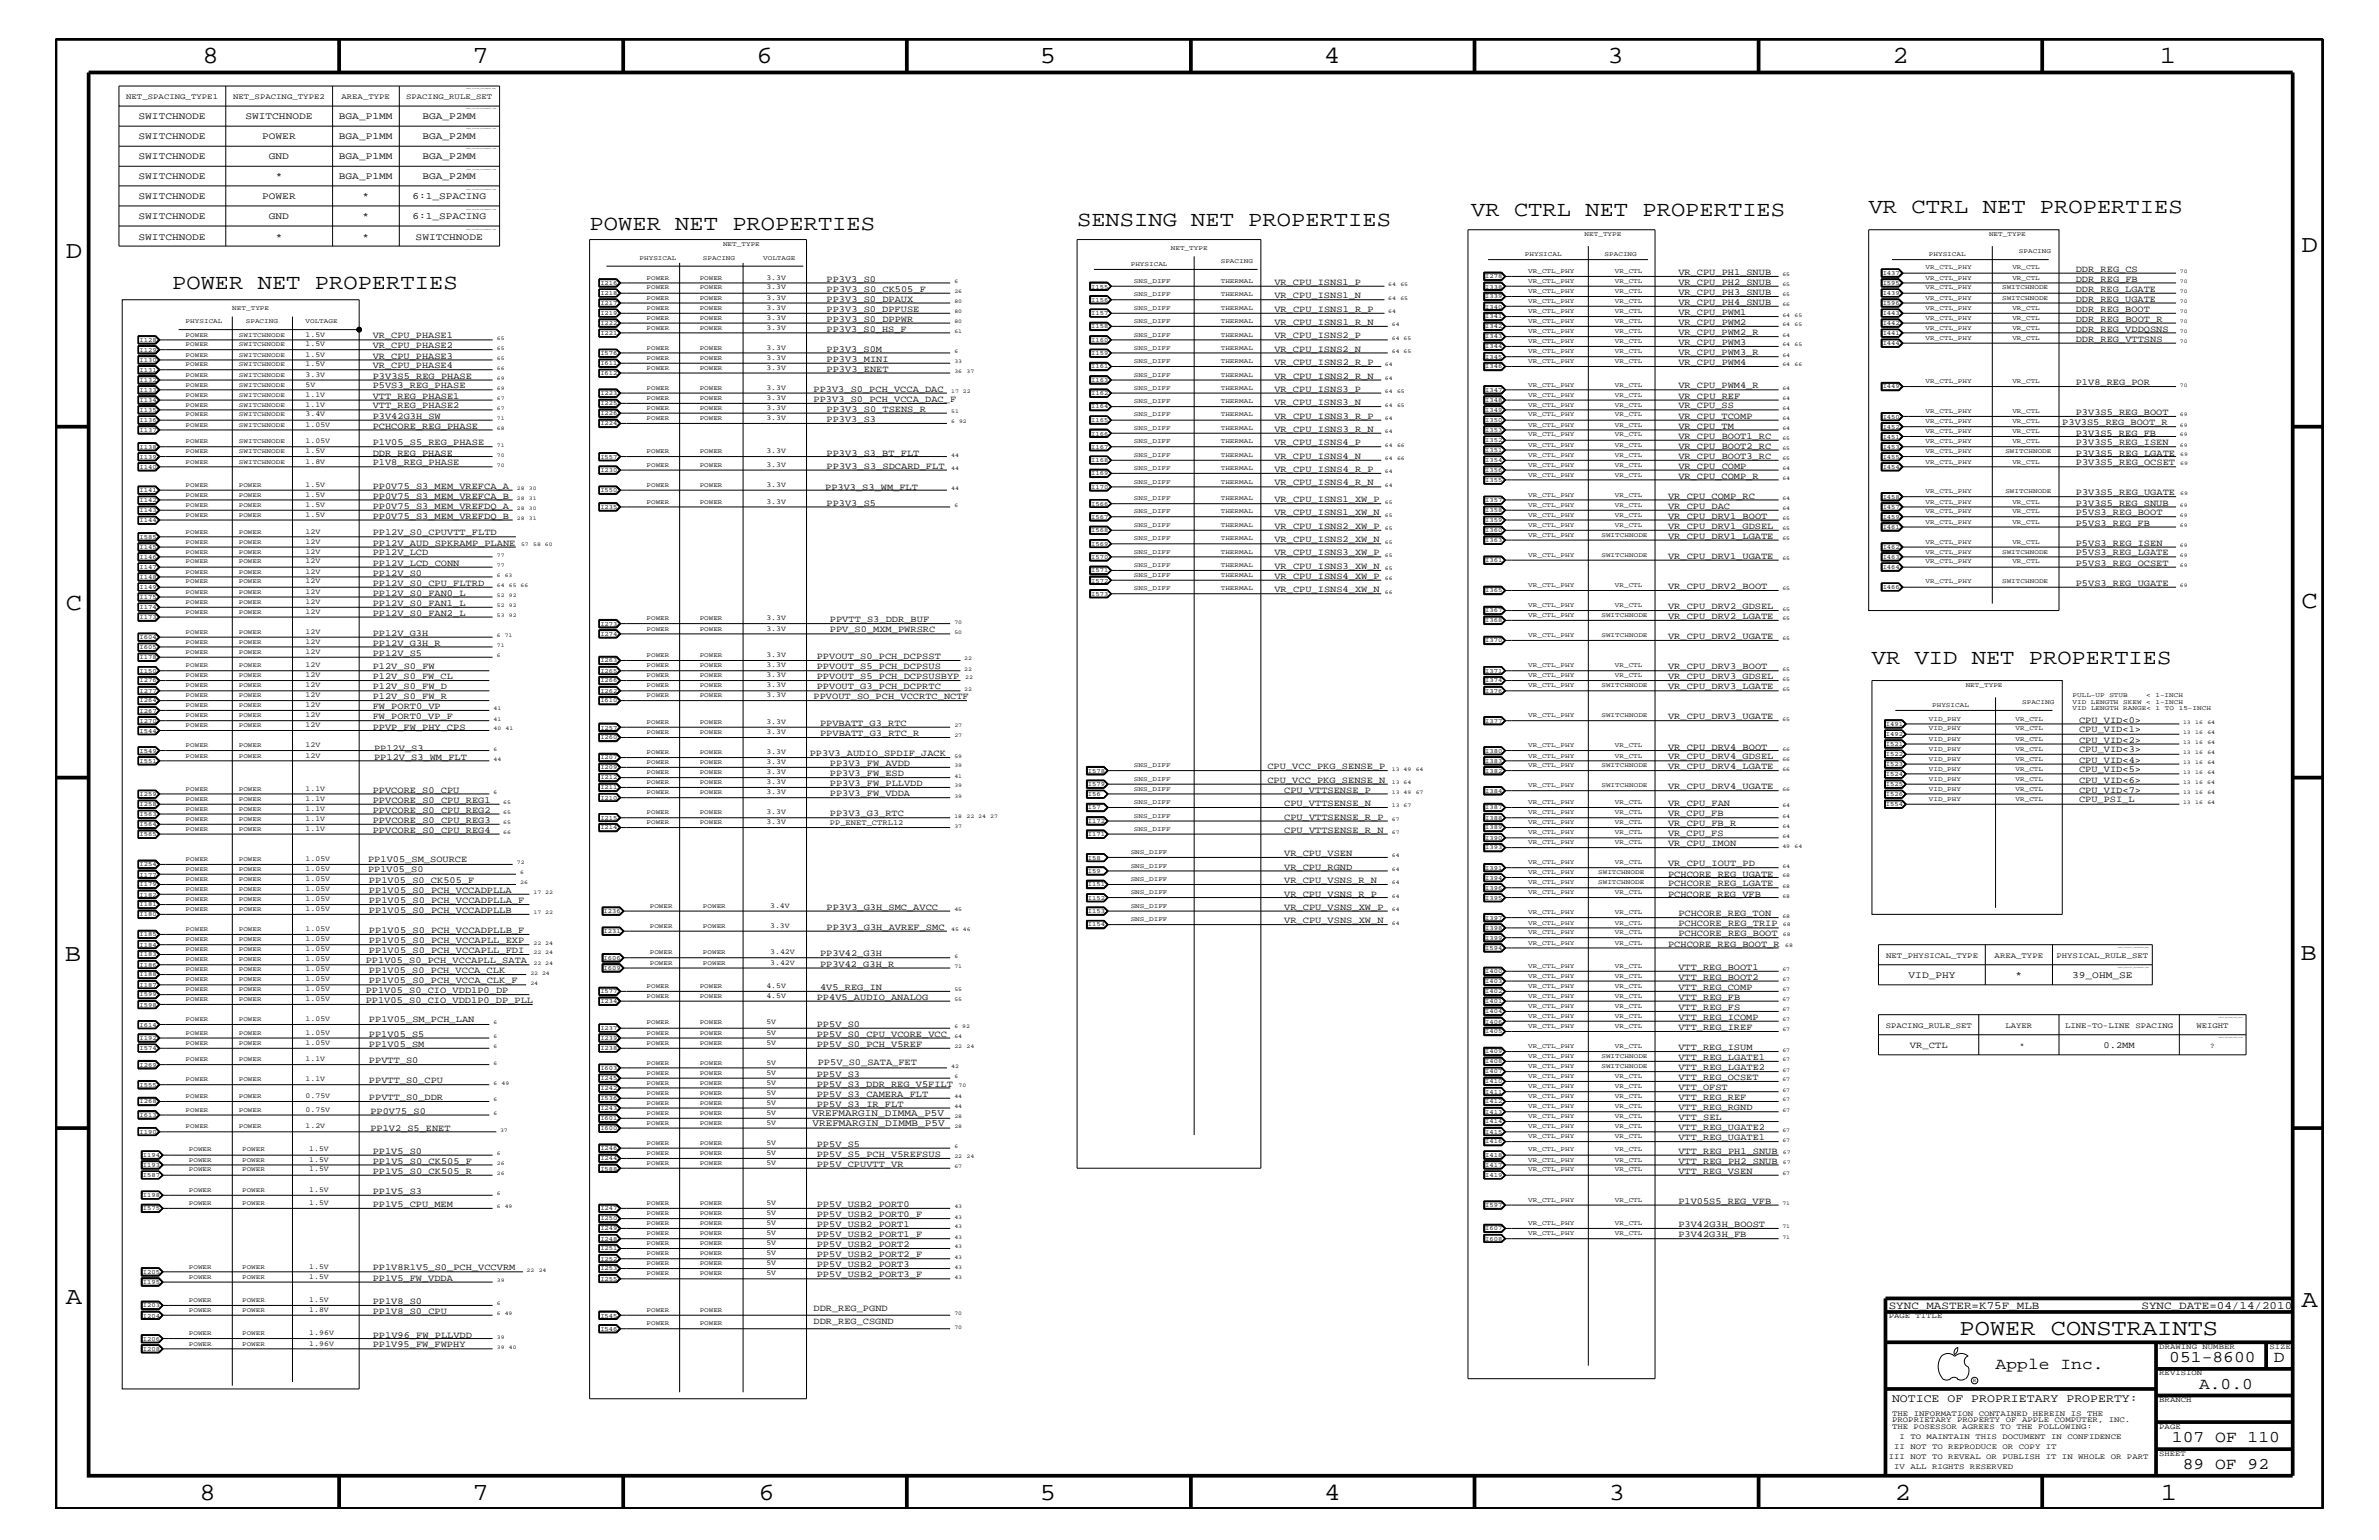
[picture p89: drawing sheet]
<svg xmlns="http://www.w3.org/2000/svg" width="432mm" height="279mm" viewBox="0 0 432 279" stroke-linecap="round" stroke-linejoin="round" font-family="sans-serif">
<defs><g id="words">
<g font-size="4.5">
<text x="36.7" y="11.5">8</text>
<text x="85.8" y="11.5">7</text>
<text x="137.3" y="11.5">6</text>
<text x="188.7" y="11.5">5</text>
<text x="240.3" y="11.5">4</text>
<text x="291.8" y="11.5">3</text>
<text x="343.5" y="11.5">2</text>
<text x="392" y="11.5">1</text>
<text x="11.9" y="46.8">D</text>
<text x="417.7" y="45.7">D</text>
<text x="11.9" y="110.6">C</text>
<text x="417.7" y="110.3">C</text>
<text x="11.8" y="174.3">B</text>
<text x="417.6" y="174.2">B</text>
<text x="11.9" y="236.7">A</text>
<text x="417.7" y="237.1">A</text>
<text x="36.2" y="272.1">8</text>
<text x="85.8" y="272.1">7</text>
<text x="137.7" y="272.1">6</text>
<text x="188.7" y="272.1">5</text>
<text x="240.4" y="272.1">4</text>
<text x="292" y="272.1">3</text>
<text x="343.9" y="272.1">2</text>
<text x="392.2" y="272.1">1</text>
</g>
<text font-size="4.1" x="355.7" y="242.3">POWER CONSTRAINTS</text>
<g font-size="3.9">
<text x="107" y="41.7">POWER NET PROPERTIES</text>
<text x="195.5" y="41">SENSING NET PROPERTIES</text>
<text x="267" y="39.2">VR CTRL NET PROPERTIES</text>
<text x="339.2" y="38.6">VR CTRL NET PROPERTIES</text>
<text x="31.2" y="52.5">POWER NET PROPERTIES</text>
<text x="339.8" y="120.4">VR VID NET PROPERTIES</text>
</g>
<g font-size="3">
<text x="362.2" y="248.4">Apple Inc.</text>
<text x="393.7" y="247.1">051-8600</text>
<text x="399.2" y="252">A.0.0</text>
<text x="412.7" y="247.1">D</text>
<text x="394.2" y="261.6">107 OF 110</text>
<text x="396.2" y="266.6">89 OF 92</text>
</g>
<text font-size="2.1" x="343.4" y="254.4">NOTICE OF PROPRIETARY PROPERTY:</text>
<g font-size="2">
<text x="342.8" y="237.4">SYNC_MASTER=K75F_MLB</text>
<text x="388.7" y="237.4">SYNC_DATE=04/14/2010</text>
</g>
<g font-size="1.8">
<text x="25.1" y="21.6">SWITCHNODE</text>
<text x="44.5" y="21.6">SWITCHNODE</text>
<text x="61.5" y="21.6">BGA_P1MM</text>
<text x="76.7" y="21.6">BGA_P2MM</text>
<text x="25.1" y="25.3">SWITCHNODE</text>
<text x="25.1" y="28.9">SWITCHNODE</text>
<text x="47.6" y="25.3">POWER</text>
<text x="48.8" y="28.9">GND</text>
<text x="61.5" y="25.3">BGA_P1MM</text>
<text x="61.5" y="28.9">BGA_P1MM</text>
<text x="76.7" y="25.3">BGA_P2MM</text>
<text x="76.7" y="28.9">BGA_P2MM</text>
<text x="25.1" y="32.5">SWITCHNODE</text>
<text x="50" y="32.5">*</text>
<text x="61.5" y="32.5">BGA_P1MM</text>
<text x="76.7" y="32.5">BGA_P2MM</text>
<text x="25.1" y="39.8">SWITCHNODE</text>
<text x="25.1" y="36.2">SWITCHNODE</text>
<text x="47.6" y="36.2">POWER</text>
<text x="48.8" y="39.8">GND</text>
<text x="65.8" y="39.8">*</text>
<text x="65.8" y="36.2">*</text>
<text x="74.8" y="39.8">6:1_SPACING</text>
<text x="74.8" y="36.2">6:1_SPACING</text>
<text x="25.1" y="43.5">SWITCHNODE</text>
<text x="50" y="43.5">*</text>
<text x="65.8" y="43.5">*</text>
<text x="75.4" y="43.5">SWITCHNODE</text>
<text x="346.4" y="177.4">VID_PHY</text>
<text x="365.8" y="177.4">*</text>
<text x="376.1" y="177.4">39_OHM_SE</text>
<text x="147.4" y="202.5">VREFMARGIN_DIMMA_P5V</text>
<text x="147.5" y="204.3">VREFMARGIN_DIMMB_P5V</text>
</g>
<g font-size="1.7">
<text x="150" y="52.9">PP3V3_S0_CK505_F</text>
<text x="150" y="51.1">PP3V3_S0</text>
<text x="231.3" y="51.7">VR_CPU_ISNS1_P</text>
<text x="304.6" y="51.7">VR_CPU_PH2_SNUB</text>
<text x="304.6" y="53.5">VR_CPU_PH3_SNUB</text>
<text x="304.6" y="49.9">VR_CPU_PH1_SNUB</text>
<text x="376.8" y="49.3">DDR_REG_CS</text>
<text x="376.8" y="52.9">DDR_REG_LGATE</text>
<text x="376.8" y="51.1">DDR_REG_FB</text>
<text x="150" y="54.7">PP3V3_S0_DPAUX</text>
<text x="150" y="56.6">PP3V3_S0_DPFUSE</text>
<text x="150" y="58.4">PP3V3_S0_DPPWR</text>
<text x="231.3" y="54.1">VR_CPU_ISNS1_N</text>
<text x="231.3" y="56.6">VR_CPU_ISNS1_R_P</text>
<text x="231.3" y="59">VR_CPU_ISNS1_R_N</text>
<text x="304.6" y="55.3">VR_CPU_PH4_SNUB</text>
<text x="304.6" y="57.2">VR_CPU_PWM1</text>
<text x="304.6" y="59">VR_CPU_PWM2</text>
<text x="376.8" y="56.6">DDR_REG_BOOT</text>
<text x="376.8" y="54.7">DDR_REG_UGATE</text>
<text x="376.8" y="58.4">DDR_REG_BOOT_R</text>
<text x="67.6" y="61.4">VR_CPU_PHASE1</text>
<text x="67.6" y="63.2">VR_CPU_PHASE2</text>
<text x="67.6" y="65.1">VR_CPU_PHASE3</text>
<text x="150" y="63.9">PP3V3_S0M</text>
<text x="150" y="65.6">PP3V3_MINI</text>
<text x="150" y="60.2">PP3V3_S0_HS_F</text>
<text x="231.3" y="63.9">VR_CPU_ISNS2_N</text>
<text x="231.3" y="61.4">VR_CPU_ISNS2_P</text>
<text x="304.6" y="60.8">VR_CPU_PWM2_R</text>
<text x="304.6" y="62.6">VR_CPU_PWM3</text>
<text x="304.6" y="64.5">VR_CPU_PWM3_R</text>
<text x="376.8" y="60.2">DDR_REG_VDDQSNS</text>
<text x="376.8" y="62">DDR_REG_VTTSNS</text>
<text x="67.6" y="66.8">VR_CPU_PHASE4</text>
<text x="67.6" y="68.7">P3V3S5_REG_PHASE</text>
<text x="67.6" y="70.5">P5VS3_REG_PHASE</text>
<text x="147.7" y="71.1">PP3V3_S0_PCH_VCCA_DAC</text>
<text x="150" y="67.5">PP3V3_ENET</text>
<text x="231.3" y="71.1">VR_CPU_ISNS3_P</text>
<text x="231.3" y="68.7">VR_CPU_ISNS2_R_N</text>
<text x="231.3" y="66.2">VR_CPU_ISNS2_R_P</text>
<text x="304.6" y="66.2">VR_CPU_PWM4</text>
<text x="304.6" y="70.5">VR_CPU_PWM4_R</text>
<text x="376.8" y="69.9">P1V8_REG_POR</text>
<text x="67.6" y="74.1">VTT_REG_PHASE2</text>
<text x="67.6" y="76">P3V42G3H_SW</text>
<text x="67.6" y="77.8">PCHCORE_REG_PHASE</text>
<text x="67.6" y="72.3">VTT_REG_PHASE1</text>
<text x="147.7" y="72.9">PP3V3_S0_PCH_VCCA_DAC_F</text>
<text x="150" y="76.6">PP3V3_S3</text>
<text x="150" y="74.7">PP3V3_S0_TSENS_R</text>
<text x="231.3" y="76">VR_CPU_ISNS3_R_P</text>
<text x="231.3" y="73.5">VR_CPU_ISNS3_N</text>
<text x="304.6" y="76">VR_CPU_TCOMP</text>
<text x="304.6" y="74.1">VR_CPU_SS</text>
<text x="304.6" y="72.3">VR_CPU_REF</text>
<text x="304.6" y="77.8">VR_CPU_TM</text>
<text x="374.3" y="77.2">P3V3S5_REG_BOOT_R</text>
<text x="376.8" y="75.4">P3V3S5_REG_BOOT</text>
<text x="67.6" y="82.7">DDR_REG_PHASE</text>
<text x="67.6" y="80.8">P1V05_S5_REG_PHASE</text>
<text x="150" y="82.7">PP3V3_S3_BT_FLT</text>
<text x="231.3" y="83.3">VR_CPU_ISNS4_N</text>
<text x="231.3" y="80.8">VR_CPU_ISNS4_P</text>
<text x="231.3" y="78.3">VR_CPU_ISNS3_R_N</text>
<text x="304.6" y="83.3">VR_CPU_BOOT3_RC</text>
<text x="304.6" y="81.4">VR_CPU_BOOT2_RC</text>
<text x="304.6" y="79.6">VR_CPU_BOOT1_RC</text>
<text x="376.8" y="80.8">P3V3S5_REG_ISEN</text>
<text x="376.8" y="79">P3V3S5_REG_FB</text>
<text x="376.8" y="82.7">P3V3S5_REG_LGATE</text>
<text x="67.6" y="88.7">PP0V75_S3_MEM_VREFCA_A</text>
<text x="67.6" y="84.4">P1V8_REG_PHASE</text>
<text x="149.8" y="88.8">PP3V3_S3_WM_FLT</text>
<text x="150" y="85">PP3V3_S3_SDCARD_FLT</text>
<text x="231.3" y="85.6">VR_CPU_ISNS4_R_P</text>
<text x="231.3" y="88.1">VR_CPU_ISNS4_R_N</text>
<text x="304.6" y="86.9">VR_CPU_COMP_R</text>
<text x="304.6" y="85">VR_CPU_COMP</text>
<text x="376.8" y="84.4">P3V3S5_REG_OCSET</text>
<text x="376.8" y="89.9">P3V3S5_REG_UGATE</text>
<text x="67.6" y="94.2">PP0V75_S3_MEM_VREFDQ_B</text>
<text x="67.6" y="90.5">PP0V75_S3_MEM_VREFCA_B</text>
<text x="67.6" y="92.3">PP0V75_S3_MEM_VREFDQ_A</text>
<text x="150" y="91.7">PP3V3_S5</text>
<text x="231.3" y="93.5">VR_CPU_ISNS1_XW_N</text>
<text x="231.3" y="96">VR_CPU_ISNS2_XW_P</text>
<text x="231.3" y="91.1">VR_CPU_ISNS1_XW_P</text>
<text x="302.8" y="90.5">VR_CPU_COMP_RC</text>
<text x="302.8" y="92.3">VR_CPU_DAC</text>
<text x="302.8" y="96">VR_CPU_DRV1_GDSEL</text>
<text x="302.8" y="94.2">VR_CPU_DRV1_BOOT</text>
<text x="376.8" y="91.9">P3V3S5_REG_SNUB</text>
<text x="376.8" y="95.4">P5VS3_REG_FB</text>
<text x="376.8" y="93.5">P5VS3_REG_BOOT</text>
<text x="67.6" y="99">PP12V_AUD_SPKRAMP_PLANE</text>
<text x="67.6" y="100.8">PP12V_LCD</text>
<text x="67.6" y="97.1">PP12V_S0_CPUVTT_FLTD</text>
<text x="231.3" y="100.8">VR_CPU_ISNS3_XW_P</text>
<text x="231.3" y="98.4">VR_CPU_ISNS2_XW_N</text>
<text x="302.8" y="101.4">VR_CPU_DRV1_UGATE</text>
<text x="302.8" y="97.7">VR_CPU_DRV1_LGATE</text>
<text x="376.8" y="100.8">P5VS3_REG_LGATE</text>
<text x="376.8" y="99">P5VS3_REG_ISEN</text>
<text x="67.6" y="102.6">PP12V_LCD_CONN</text>
<text x="67.6" y="104.4">PP12V_S0</text>
<text x="67.6" y="106.3">PP12V_S0_CPU_FLTRD</text>
<text x="231.3" y="105">VR_CPU_ISNS4_XW_P</text>
<text x="231.3" y="107.5">VR_CPU_ISNS4_XW_N</text>
<text x="231.3" y="103.2">VR_CPU_ISNS3_XW_N</text>
<text x="302.8" y="106.9">VR_CPU_DRV2_BOOT</text>
<text x="376.8" y="106.3">P5VS3_REG_UGATE</text>
<text x="376.8" y="102.6">P5VS3_REG_OCSET</text>
<text x="67.6" y="108.1">PP12V_S0_FAN0_L</text>
<text x="67.6" y="109.9">PP12V_S0_FAN1_L</text>
<text x="67.6" y="111.7">PP12V_S0_FAN2_L</text>
<text x="150.6" y="112.9">PPVTT_S3_DDR_BUF</text>
<text x="302.8" y="110.5">VR_CPU_DRV2_GDSEL</text>
<text x="302.8" y="112.3">VR_CPU_DRV2_LGATE</text>
<text x="67.6" y="119">PP12V_S5</text>
<text x="67.6" y="115.3">PP12V_G3H</text>
<text x="67.6" y="117.2">PP12V_G3H_R</text>
<text x="148.3" y="119.6">PPVOUT_S0_PCH_DCPSST</text>
<text x="150.6" y="114.8">PPV_S0_MXM_PWRSRC</text>
<text x="302.8" y="115.9">VR_CPU_DRV2_UGATE</text>
<text x="67.6" y="121.4">P12V_S0_FW</text>
<text x="67.6" y="125.1">P12V_S0_FW_D</text>
<text x="67.6" y="123.2">P12V_S0_FW_CL</text>
<text x="148.3" y="121.4">PPVOUT_S5_PCH_DCPSUS</text>
<text x="148.3" y="123.2">PPVOUT_S5_PCH_DCPSUSBYP</text>
<text x="148.3" y="125.1">PPVOUT_G3_PCH_DCPRTC</text>
<text x="302.8" y="123.2">VR_CPU_DRV3_GDSEL</text>
<text x="302.8" y="125.1">VR_CPU_DRV3_LGATE</text>
<text x="302.8" y="121.4">VR_CPU_DRV3_BOOT</text>
<text x="67.6" y="130.5">FW_PORT0_VP_F</text>
<text x="67.6" y="128.7">FW_PORT0_VP</text>
<text x="67.6" y="126.9">P12V_S0_FW_R</text>
<text x="147.7" y="126.9">PPVOUT_SO_PCH_VCCRTC_NCTF</text>
<text x="148.8" y="131.7">PPVBATT_G3_RTC</text>
<text x="302.8" y="130.5">VR_CPU_DRV3_UGATE</text>
<text x="377.4" y="131.1">CPU_VID&lt;0&gt;</text>
<text x="67.6" y="132.4">PPVP_FW_PHY_CPS</text>
<text x="67.9" y="138">PP12V_S3_WM_FLT</text>
<text x="67.9" y="136.2">PP12V_S3</text>
<text x="147" y="137.2">PP3V3_AUDIO_SPDIF_JACK</text>
<text x="148.8" y="133.5">PPVBATT_G3_RTC_R</text>
<text x="302.8" y="136">VR_CPU_DRV4_BOOT</text>
<text x="302.8" y="137.8">VR_CPU_DRV4_GDSEL</text>
<text x="377.4" y="132.9">CPU_VID&lt;1&gt;</text>
<text x="377.4" y="134.7">CPU_VID&lt;2&gt;</text>
<text x="377.4" y="136.5">CPU_VID&lt;3&gt;</text>
<text x="67.6" y="143.9">PPVCORE_S0_CPU</text>
<text x="150.6" y="142.6">PP3V3_FW_PLLVDD</text>
<text x="150.6" y="140.8">PP3V3_FW_ESD</text>
<text x="150.6" y="139">PP3V3_FW_AVDD</text>
<text x="230" y="139.6">CPU_VCC_PKG_SENSE_P</text>
<text x="230" y="142">CPU_VCC_PKG_SENSE_N</text>
<text x="233.1" y="143.9">CPU_VTTSENSE_P</text>
<text x="302.8" y="143.2">VR_CPU_DRV4_UGATE</text>
<text x="302.8" y="139.6">VR_CPU_DRV4_LGATE</text>
<text x="377.4" y="143.8">CPU_VID&lt;7&gt;</text>
<text x="377.4" y="138.4">CPU_VID&lt;4&gt;</text>
<text x="377.4" y="140.2">CPU_VID&lt;5&gt;</text>
<text x="377.4" y="142">CPU_VID&lt;6&gt;</text>
<text x="67.6" y="147.5">PPVCORE_S0_CPU_REG2</text>
<text x="67.6" y="149.3">PPVCORE_S0_CPU_REG3</text>
<text x="67.6" y="145.7">PPVCORE_S0_CPU_REG1</text>
<text x="150.6" y="148.1">PP3V3_G3_RTC</text>
<text x="150.6" y="144.5">PP3V3_FW_VDDA</text>
<text x="233.1" y="148.7">CPU_VTTSENSE_R_P</text>
<text x="233.1" y="146.2">CPU_VTTSENSE_N</text>
<text x="302.8" y="149.9">VR_CPU_FB_R</text>
<text x="302.8" y="148.1">VR_CPU_FB</text>
<text x="302.8" y="146.2">VR_CPU_FAN</text>
<text x="377.4" y="145.6">CPU_PSI_L</text>
<text x="67.6" y="151.1">PPVCORE_S0_CPU_REG4</text>
<text x="233.1" y="155.4">VR_CPU_VSEN</text>
<text x="233.1" y="151.1">CPU_VTTSENSE_R_N</text>
<text x="302.8" y="151.8">VR_CPU_FS</text>
<text x="302.8" y="153.5">VR_CPU_IMON</text>
<text x="66.8" y="156.3">PP1V05_SM_SOURCE</text>
<text x="66.8" y="158.2">PP1V05_S0</text>
<text x="67" y="160.2">PP1V05_S0_CK505_F</text>
<text x="67" y="162">PP1V05_S0_PCH_VCCADPLLA</text>
<text x="233.1" y="157.8">VR_CPU_RGND</text>
<text x="233.1" y="160.2">VR_CPU_VSNS_R_N</text>
<text x="302.8" y="159">PCHCORE_REG_UGATE</text>
<text x="302.8" y="160.8">PCHCORE_REG_LGATE</text>
<text x="302.8" y="157.2">VR_CPU_IOUT_PD</text>
<text x="67" y="165.6">PP1V05_S0_PCH_VCCADPLLB</text>
<text x="67" y="163.9">PP1V05_S0_PCH_VCCADPLLA_F</text>
<text x="150" y="165">PP3V3_G3H_SMC_AVCC</text>
<text x="233.1" y="165">VR_CPU_VSNS_XW_P</text>
<text x="233.1" y="162.7">VR_CPU_VSNS_R_P</text>
<text x="233.1" y="167.5">VR_CPU_VSNS_XW_N</text>
<text x="302.8" y="162.7">PCHCORE_REG_VFB</text>
<text x="304.6" y="166.2">PCHCORE_REG_TON</text>
<text x="67" y="172.9">PP1V05_S0_PCH_VCCAPLL_FDI</text>
<text x="67" y="171.1">PP1V05_S0_PCH_VCCAPLL_EXP</text>
<text x="67" y="169.3">PP1V05_S0_PCH_VCCADPLLB_F</text>
<text x="148.8" y="173.5">PP3V42_G3H</text>
<text x="150" y="168.7">PP3V3_G3H_AVREF_SMC</text>
<text x="302.8" y="171.7">PCHCORE_REG_BOOT_R</text>
<text x="304.6" y="169.9">PCHCORE_REG_BOOT</text>
<text x="304.6" y="168.1">PCHCORE_REG_TRIP</text>
<text x="66.4" y="174.8">PP1V05_S0_PCH_VCCAPLL_SATA</text>
<text x="67" y="178.4">PP1V05_S0_PCH_VCCA_CLK_F</text>
<text x="67" y="176.6">PP1V05_S0_PCH_VCCA_CLK</text>
<text x="148.8" y="175.4">PP3V42_G3H_R</text>
<text x="148.8" y="179.6">4V5_REG_IN</text>
<text x="304.6" y="179.6">VTT_REG_COMP</text>
<text x="304.6" y="177.7">VTT_REG_BOOT2</text>
<text x="304.6" y="176">VTT_REG_BOOT1</text>
<text x="66.4" y="182.1">PP1V05_S0_CIO_VDD1P0_DP_PLL</text>
<text x="66.4" y="180.2">PP1V05_S0_CIO_VDD1P0_DP</text>
<text x="67" y="185.4">PP1V05_SM_PCH_LAN</text>
<text x="148.3" y="181.4">PP4V5_AUDIO_ANALOG</text>
<text x="304.6" y="183.2">VTT_REG_FS</text>
<text x="304.6" y="181.4">VTT_REG_FB</text>
<text x="304.6" y="185">VTT_REG_ICOMP</text>
<text x="67" y="188.1">PP1V05_S5</text>
<text x="67" y="189.9">PP1V05_SM</text>
<text x="148.3" y="188.1">PP5V_S0_CPU_VCORE_VCC</text>
<text x="148.3" y="189.9">PP5V_S0_PCH_V5REF</text>
<text x="148.3" y="186.3">PP5V_S0</text>
<text x="304.6" y="190.5">VTT_REG_ISUM</text>
<text x="304.6" y="186.9">VTT_REG_IREF</text>
<text x="346.7" y="190.2">VR_CTL</text>
<text x="381.8" y="190.2">0.2MM</text>
<text x="67" y="196.5">PPVTT_S0_CPU</text>
<text x="67" y="192.9">PPVTT_S0</text>
<text x="148.3" y="197.2">PP5V_S3_DDR_REG_V5FILT</text>
<text x="148.3" y="195.4">PP5V_S3</text>
<text x="148.4" y="193.2">PP5V_S0_SATA_FET</text>
<text x="304.6" y="192.3">VTT_REG_LGATE1</text>
<text x="304.6" y="194.2">VTT_REG_LGATE2</text>
<text x="304.6" y="197.8">VTT_OFST</text>
<text x="304.6" y="195.9">VTT_REG_OCSET</text>
<text x="67" y="199.6">PPVTT_S0_DDR</text>
<text x="67.2" y="202">PP0V75_S0</text>
<text x="148.3" y="199">PP5V_S3_CAMERA_FLT</text>
<text x="148.3" y="200.9">PP5V_S3_IR_FLT</text>
<text x="304.6" y="199.6">VTT_REG_REF</text>
<text x="304.6" y="201.5">VTT_REG_RGND</text>
<text x="304.6" y="203.2">VTT_SEL</text>
<text x="67.2" y="205.3">PP1V2_S5_ENET</text>
<text x="67.6" y="209.3">PP1V5_S0</text>
<text x="148.3" y="208.1">PP5V_S5</text>
<text x="148.3" y="209.9">PP5V_S5_PCH_V5REFSUS</text>
<text x="304.6" y="205.1">VTT_REG_UGATE2</text>
<text x="304.6" y="206.9">VTT_REG_UGATE1</text>
<text x="304.6" y="209.3">VTT_REG_PH1_SNUB</text>
<text x="67.6" y="213">PP1V5_S0_CK505_R</text>
<text x="67.6" y="211.1">PP1V5_S0_CK505_F</text>
<text x="148.3" y="211.7">PP5V_CPUVTT_VR</text>
<text x="304.6" y="211.1">VTT_REG_PH2_SNUB</text>
<text x="304.6" y="213">VTT_REG_VSEN</text>
<text x="67.6" y="219">PP1V5_CPU_MEM</text>
<text x="67.6" y="216.6">PP1V5_S3</text>
<text x="148.3" y="220.8">PP5V_USB2_PORT0_F</text>
<text x="148.3" y="219">PP5V_USB2_PORT0</text>
<text x="304.6" y="218.4">P1V05S5_REG_VFB</text>
<text x="148.3" y="222.6">PP5V_USB2_PORT1</text>
<text x="148.3" y="226.3">PP5V_USB2_PORT2</text>
<text x="148.3" y="224.5">PP5V_USB2_PORT1_F</text>
<text x="304.6" y="222.6">P3V42G3H_BOOST</text>
<text x="304.6" y="224.5">P3V42G3H_FB</text>
<text x="67.6" y="232.4">PP1V5_FW_VDDA</text>
<text x="67.6" y="230.5">PP1V8R1V5_S0_PCH_VCCVRM</text>
<text x="148.3" y="229.9">PP5V_USB2_PORT3</text>
<text x="148.3" y="228.1">PP5V_USB2_PORT2_F</text>
<text x="148.3" y="231.8">PP5V_USB2_PORT3_F</text>
<text x="67.6" y="238.4">PP1V8_S0_CPU</text>
<text x="67.6" y="236.6">PP1V8_S0</text>
<text x="147.7" y="237.8">DDR_REG_PGND</text>
<text x="67.6" y="242.7">PP1V96_FW_PLLVDD</text>
<text x="67.6" y="244.5">PP1V95_FW_FWPHY</text>
<text x="147.7" y="240.2">DDR_REG_CSGND</text>
</g>
<g font-size="1.4">
<text x="22.9" y="18">NET_SPACING_TYPE1</text>
<text x="42.3" y="18">NET_SPACING_TYPE2</text>
<text x="62" y="18">AREA_TYPE</text>
<text x="73.7" y="18">SPACING_RULE_SET</text>
<text x="139.1" y="52.5">3.3V</text>
<text x="139.1" y="50.7">3.3V</text>
<text x="139.1" y="54.4">3.3V</text>
<text x="139.1" y="56.2">3.3V</text>
<text x="139.1" y="58">3.3V</text>
<text x="139.1" y="59.8">3.3V</text>
<text x="55.5" y="61.1">1.5V</text>
<text x="55.5" y="62.9">1.5V</text>
<text x="55.5" y="64.7">1.5V</text>
<text x="139.1" y="63.4">3.3V</text>
<text x="139.1" y="65.3">3.3V</text>
<text x="55.5" y="66.5">1.5V</text>
<text x="55.5" y="68.4">3.3V</text>
<text x="55.5" y="72">1.1V</text>
<text x="55.5" y="70.1">5V</text>
<text x="139.1" y="67.1">3.3V</text>
<text x="139.1" y="70.7">3.3V</text>
<text x="55.5" y="73.8">1.1V</text>
<text x="55.5" y="75.6">3.4V</text>
<text x="55.5" y="77.4">1.05V</text>
<text x="139.1" y="72.6">3.3V</text>
<text x="139.1" y="76.2">3.3V</text>
<text x="139.1" y="74.4">3.3V</text>
<text x="55.5" y="82.2">1.5V</text>
<text x="55.5" y="80.5">1.05V</text>
<text x="139.1" y="82.2">3.3V</text>
<text x="55.5" y="88.3">1.5V</text>
<text x="55.5" y="84.1">1.8V</text>
<text x="139.1" y="88.3">3.3V</text>
<text x="139.1" y="84.7">3.3V</text>
<text x="55.5" y="93.8">1.5V</text>
<text x="55.5" y="90.1">1.5V</text>
<text x="55.5" y="92">1.5V</text>
<text x="139.1" y="91.4">3.3V</text>
<text x="55.5" y="98.7">12V</text>
<text x="55.5" y="100.4">12V</text>
<text x="55.5" y="96.8">12V</text>
<text x="55.5" y="107.7">12V</text>
<text x="55.5" y="102.2">12V</text>
<text x="55.5" y="104.1">12V</text>
<text x="55.5" y="105.9">12V</text>
<text x="55.5" y="109.5">12V</text>
<text x="55.5" y="111.4">12V</text>
<text x="139.1" y="112.6">3.3V</text>
<text x="55.5" y="118.6">12V</text>
<text x="55.5" y="115">12V</text>
<text x="55.5" y="116.8">12V</text>
<text x="139.1" y="119.2">3.3V</text>
<text x="139.1" y="114.4">3.3V</text>
<text x="55.5" y="121">12V</text>
<text x="55.5" y="124.7">12V</text>
<text x="55.5" y="122.9">12V</text>
<text x="139.1" y="121">3.3V</text>
<text x="139.1" y="122.9">3.3V</text>
<text x="139.1" y="124.7">3.3V</text>
<text x="55.5" y="130.2">12V</text>
<text x="55.5" y="128.3">12V</text>
<text x="55.5" y="126.5">12V</text>
<text x="55.5" y="131.9">12V</text>
<text x="139.1" y="126.5">3.3V</text>
<text x="139.1" y="131.3">3.3V</text>
<text x="55.5" y="137.4">12V</text>
<text x="55.5" y="135.6">12V</text>
<text x="139.1" y="136.8">3.3V</text>
<text x="139.1" y="133.2">3.3V</text>
<text x="55.5" y="143.5">1.1V</text>
<text x="139.1" y="142.3">3.3V</text>
<text x="139.1" y="140.4">3.3V</text>
<text x="139.1" y="138.6">3.3V</text>
<text x="55.5" y="147.1">1.1V</text>
<text x="55.5" y="149">1.1V</text>
<text x="55.5" y="145.3">1.1V</text>
<text x="139.1" y="149.5">3.3V</text>
<text x="139.1" y="147.7">3.3V</text>
<text x="139.1" y="144">3.3V</text>
<text x="150.6" y="149.7">PP_ENET_CTRL12</text>
<text x="55.5" y="150.7">1.1V</text>
<text x="55.5" y="159.9">1.05V</text>
<text x="55.5" y="156.2">1.05V</text>
<text x="55.5" y="158">1.05V</text>
<text x="55.5" y="161.7">1.05V</text>
<text x="55.5" y="165.3">1.05V</text>
<text x="55.5" y="163.5">1.05V</text>
<text x="139.8" y="164.7">3.4V</text>
<text x="55.5" y="172.6">1.05V</text>
<text x="55.5" y="170.7">1.05V</text>
<text x="55.5" y="168.9">1.05V</text>
<text x="139.8" y="173.2">3.42V</text>
<text x="139.8" y="168.3">3.3V</text>
<text x="342.3" y="173.8">NET_PHYSICAL_TYPE</text>
<text x="362" y="173.8">AREA_TYPE</text>
<text x="373.3" y="173.8">PHYSICAL_RULE_SET</text>
<text x="55.5" y="179.9">1.05V</text>
<text x="55.5" y="178">1.05V</text>
<text x="55.5" y="176.2">1.05V</text>
<text x="55.5" y="174.4">1.05V</text>
<text x="139.1" y="179.3">4.5V</text>
<text x="139.8" y="175">3.42V</text>
<text x="55.5" y="185.3">1.05V</text>
<text x="55.5" y="181.6">1.05V</text>
<text x="139.1" y="181">4.5V</text>
<text x="139.1" y="185.9">5V</text>
<text x="55.5" y="187.7">1.05V</text>
<text x="55.5" y="189.5">1.05V</text>
<text x="139.1" y="187.7">5V</text>
<text x="139.1" y="189.5">5V</text>
<text x="342.3" y="186.5">SPACING_RULE_SET</text>
<text x="364" y="186.5">LAYER</text>
<text x="366.6" y="190.2">*</text>
<text x="374.8" y="186.5">LINE-TO-LINE SPACING</text>
<text x="398.7" y="186.5">WEIGHT</text>
<text x="401.2" y="190.2">?</text>
<text x="55.5" y="196.2">1.1V</text>
<text x="55.5" y="192.6">1.1V</text>
<text x="139.1" y="193.2">5V</text>
<text x="139.1" y="196.8">5V</text>
<text x="139.1" y="195">5V</text>
<text x="55.5" y="201.7">0.75V</text>
<text x="55.5" y="199.2">0.75V</text>
<text x="139.1" y="198.7">5V</text>
<text x="139.1" y="202.3">5V</text>
<text x="139.1" y="200.4">5V</text>
<text x="55.5" y="204.7">1.2V</text>
<text x="56.1" y="208.9">1.5V</text>
<text x="139.1" y="204.1">5V</text>
<text x="139.1" y="207.7">5V</text>
<text x="139.1" y="209.6">5V</text>
<text x="56.1" y="212.5">1.5V</text>
<text x="56.1" y="210.8">1.5V</text>
<text x="139.1" y="211.4">5V</text>
<text x="56.1" y="218.6">1.5V</text>
<text x="56.1" y="216.2">1.5V</text>
<text x="139.1" y="220.4">5V</text>
<text x="139.1" y="218.6">5V</text>
<text x="139.1" y="222.3">5V</text>
<text x="139.1" y="225.9">5V</text>
<text x="139.1" y="224.1">5V</text>
<text x="139.1" y="227.7">5V</text>
<text x="56.1" y="232">1.5V</text>
<text x="56.1" y="230.2">1.5V</text>
<text x="139.1" y="229.6">5V</text>
<text x="139.1" y="231.3">5V</text>
<text x="56.1" y="238">1.8V</text>
<text x="56.1" y="236.2">1.5V</text>
<text x="342.8" y="239.2">PAGE TITLE</text>
<text x="56.1" y="242.3">1.96V</text>
<text x="56.1" y="244.1">1.96V</text>
<text x="391.9" y="244.7">DRAWING NUMBER</text>
<text x="411.9" y="244.7">SIZE</text>
<text x="391.9" y="249.5">REVISION</text>
<text x="343.4" y="256.8">THE INFORMATION CONTAINED HEREIN IS THE</text>
<text x="391.9" y="254.4">BRANCH</text>
<text x="343.4" y="259.3">THE POSESSOR AGREES TO THE FOLLOWING:</text>
<text x="343.4" y="258">PROPRIETARY PROPERTY OF APPLE COMPUTER, INC.</text>
<text x="343.8" y="262.9">II NOT TO REPRODUCE OR COPY IT</text>
<text x="344.8" y="261.1">I TO MAINTAIN THIS DOCUMENT IN CONFIDENCE</text>
<text x="391.9" y="259.3">PAGE</text>
<text x="342.8" y="264.7">III NOT TO REVEAL OR PUBLISH IT IN WHOLE OR PART</text>
<text x="343.8" y="266.6">IV ALL RIGHTS RESERVED</text>
<text x="391.9" y="264.1">SHEET</text>
</g>
<g font-size="1.2">
<text x="116.1" y="47.1">PHYSICAL</text>
<text x="127.6" y="47.1">SPACING</text>
<text x="131.2" y="44.6">NET_TYPE</text>
<text x="138.5" y="47.1">VOLTAGE</text>
<text x="212.5" y="45.3">NET_TYPE</text>
<text x="221.6" y="47.7">SPACING</text>
<text x="276.8" y="46.5">PHYSICAL</text>
<text x="287.6" y="42.9">NET_TYPE</text>
<text x="291.3" y="46.5">SPACING</text>
<text x="350.1" y="46.5">PHYSICAL</text>
<text x="361" y="42.9">NET_TYPE</text>
<text x="366.4" y="45.9">SPACING</text>
<text x="109" y="51.7">I216</text>
<text x="109" y="53.5">I218</text>
<text x="117.3" y="50.7">POWER</text>
<text x="117.3" y="52.5">POWER</text>
<text x="127" y="50.7">POWER</text>
<text x="127" y="52.5">POWER</text>
<text x="198" y="52.4">I155</text>
<text x="205.2" y="48.3">PHYSICAL</text>
<text x="205.8" y="53.8">SNS_DIFF</text>
<text x="205.8" y="51.3">SNS_DIFF</text>
<text x="221.6" y="53.8">THERMAL</text>
<text x="221.6" y="51.3">THERMAL</text>
<text x="269.6" y="50.5">I278</text>
<text x="269.6" y="52.4">I338</text>
<text x="277.4" y="51.3">VR_CTL_PHY</text>
<text x="277.4" y="53.2">VR_CTL_PHY</text>
<text x="277.4" y="49.6">VR_CTL_PHY</text>
<text x="293.1" y="51.3">VR_CTL</text>
<text x="293.1" y="53.2">VR_CTL</text>
<text x="293.1" y="49.6">VR_CTL</text>
<text x="341.7" y="51.7">I595</text>
<text x="341.7" y="49.9">I437</text>
<text x="341.7" y="53.5">I439</text>
<text x="349.5" y="48.9">VR_CTL_PHY</text>
<text x="349.5" y="52.5">VR_CTL_PHY</text>
<text x="349.5" y="50.7">VR_CTL_PHY</text>
<text x="363.4" y="52.5">SWITCHNODE</text>
<text x="365.3" y="48.9">VR_CTL</text>
<text x="365.3" y="50.7">VR_CTL</text>
<text x="33.7" y="58.6">PHYSICAL</text>
<text x="42.2" y="56.2">NET_TYPE</text>
<text x="44.6" y="58.6">SPACING</text>
<text x="55.5" y="58.6">VOLTAGE</text>
<text x="109" y="55.3">I217</text>
<text x="109" y="57.2">I219</text>
<text x="109" y="59">I222</text>
<text x="117.3" y="54.4">POWER</text>
<text x="117.3" y="56.2">POWER</text>
<text x="117.3" y="58">POWER</text>
<text x="117.3" y="59.8">POWER</text>
<text x="127" y="54.4">POWER</text>
<text x="127" y="56.2">POWER</text>
<text x="127" y="58">POWER</text>
<text x="127" y="59.8">POWER</text>
<text x="198" y="54.7">I156</text>
<text x="198" y="57.2">I157</text>
<text x="198" y="59.5">I158</text>
<text x="205.8" y="56.2">SNS_DIFF</text>
<text x="205.8" y="58.6">SNS_DIFF</text>
<text x="221.6" y="56.2">THERMAL</text>
<text x="221.6" y="58.6">THERMAL</text>
<text x="269.6" y="54.1">I339</text>
<text x="269.6" y="56">I340</text>
<text x="269.6" y="57.8">I341</text>
<text x="269.6" y="59.5">I342</text>
<text x="277.4" y="55">VR_CTL_PHY</text>
<text x="277.4" y="56.8">VR_CTL_PHY</text>
<text x="277.4" y="58.6">VR_CTL_PHY</text>
<text x="293.1" y="55">VR_CTL</text>
<text x="293.1" y="56.8">VR_CTL</text>
<text x="293.1" y="58.6">VR_CTL</text>
<text x="341.7" y="55.3">I596</text>
<text x="341.7" y="59">I442</text>
<text x="341.7" y="57.2">I443</text>
<text x="349.5" y="56.2">VR_CTL_PHY</text>
<text x="349.5" y="54.4">VR_CTL_PHY</text>
<text x="349.5" y="59.8">VR_CTL_PHY</text>
<text x="349.5" y="58">VR_CTL_PHY</text>
<text x="363.4" y="54.4">SWITCHNODE</text>
<text x="365.3" y="56.2">VR_CTL</text>
<text x="365.3" y="59.8">VR_CTL</text>
<text x="365.3" y="58">VR_CTL</text>
<text x="25.3" y="62">I128</text>
<text x="25.3" y="63.9">I129</text>
<text x="25.3" y="65.6">I130</text>
<text x="33.7" y="61.1">POWER</text>
<text x="33.7" y="62.9">POWER</text>
<text x="33.7" y="64.7">POWER</text>
<text x="43.3" y="61.1">SWITCHNODE</text>
<text x="43.3" y="62.9">SWITCHNODE</text>
<text x="43.3" y="64.7">SWITCHNODE</text>
<text x="109" y="64.5">I576</text>
<text x="109" y="60.8">I221</text>
<text x="117.3" y="63.4">POWER</text>
<text x="117.3" y="65.3">POWER</text>
<text x="127" y="63.4">POWER</text>
<text x="127" y="65.3">POWER</text>
<text x="198" y="64.5">I159</text>
<text x="198" y="62">I160</text>
<text x="205.8" y="65.9">SNS_DIFF</text>
<text x="205.8" y="63.4">SNS_DIFF</text>
<text x="205.8" y="61.1">SNS_DIFF</text>
<text x="221.6" y="65.9">THERMAL</text>
<text x="221.6" y="63.4">THERMAL</text>
<text x="221.6" y="61.1">THERMAL</text>
<text x="269.6" y="61.4">I343</text>
<text x="269.6" y="63.2">I344</text>
<text x="269.6" y="65.1">I345</text>
<text x="277.4" y="60.4">VR_CTL_PHY</text>
<text x="277.4" y="62.3">VR_CTL_PHY</text>
<text x="277.4" y="64">VR_CTL_PHY</text>
<text x="277.4" y="65.9">VR_CTL_PHY</text>
<text x="293.1" y="60.4">VR_CTL</text>
<text x="293.1" y="62.3">VR_CTL</text>
<text x="293.1" y="64">VR_CTL</text>
<text x="293.1" y="65.9">VR_CTL</text>
<text x="341.7" y="60.8">I441</text>
<text x="341.7" y="62.6">I444</text>
<text x="349.5" y="61.7">VR_CTL_PHY</text>
<text x="365.3" y="61.7">VR_CTL</text>
<text x="25.3" y="67.5">I131</text>
<text x="25.3" y="69.3">I132</text>
<text x="25.3" y="71.1">I133</text>
<text x="33.7" y="66.5">POWER</text>
<text x="33.7" y="68.4">POWER</text>
<text x="33.7" y="72">POWER</text>
<text x="33.7" y="70.1">POWER</text>
<text x="43.3" y="66.5">SWITCHNODE</text>
<text x="43.3" y="68.4">SWITCHNODE</text>
<text x="43.3" y="72">SWITCHNODE</text>
<text x="43.3" y="70.1">SWITCHNODE</text>
<text x="109" y="66.2">I611</text>
<text x="109" y="68.1">I612</text>
<text x="109" y="71.7">I223</text>
<text x="117.3" y="67.1">POWER</text>
<text x="117.3" y="70.7">POWER</text>
<text x="127" y="67.1">POWER</text>
<text x="127" y="70.7">POWER</text>
<text x="198" y="66.8">I161</text>
<text x="198" y="71.7">I162</text>
<text x="198" y="69.3">I163</text>
<text x="205.8" y="70.7">SNS_DIFF</text>
<text x="205.8" y="68.4">SNS_DIFF</text>
<text x="221.6" y="70.7">THERMAL</text>
<text x="221.6" y="68.4">THERMAL</text>
<text x="269.6" y="66.8">I346</text>
<text x="269.6" y="71.1">I347</text>
<text x="277.4" y="72">VR_CTL_PHY</text>
<text x="277.4" y="70.1">VR_CTL_PHY</text>
<text x="293.1" y="72">VR_CTL</text>
<text x="293.1" y="70.1">VR_CTL</text>
<text x="341.7" y="70.5">I449</text>
<text x="349.5" y="69.5">VR_CTL_PHY</text>
<text x="365.3" y="69.5">VR_CTL</text>
<text x="25.3" y="72.9">I134</text>
<text x="25.3" y="74.7">I135</text>
<text x="25.3" y="76.6">I136</text>
<text x="33.7" y="73.8">POWER</text>
<text x="33.7" y="75.6">POWER</text>
<text x="33.7" y="77.4">POWER</text>
<text x="43.3" y="73.8">SWITCHNODE</text>
<text x="43.3" y="75.6">SWITCHNODE</text>
<text x="43.3" y="77.4">SWITCHNODE</text>
<text x="109" y="77.2">I224</text>
<text x="109" y="73.5">I225</text>
<text x="109" y="75.4">I226</text>
<text x="117.3" y="72.6">POWER</text>
<text x="117.3" y="76.2">POWER</text>
<text x="117.3" y="74.4">POWER</text>
<text x="127" y="72.6">POWER</text>
<text x="127" y="76.2">POWER</text>
<text x="127" y="74.4">POWER</text>
<text x="198" y="74.1">I164</text>
<text x="198" y="76.6">I165</text>
<text x="205.8" y="75.6">SNS_DIFF</text>
<text x="205.8" y="73.2">SNS_DIFF</text>
<text x="221.6" y="75.6">THERMAL</text>
<text x="221.6" y="73.2">THERMAL</text>
<text x="269.6" y="72.9">I348</text>
<text x="269.6" y="74.7">I349</text>
<text x="269.6" y="76.6">I350</text>
<text x="277.4" y="75.6">VR_CTL_PHY</text>
<text x="277.4" y="73.8">VR_CTL_PHY</text>
<text x="277.4" y="77.4">VR_CTL_PHY</text>
<text x="293.1" y="75.6">VR_CTL</text>
<text x="293.1" y="73.8">VR_CTL</text>
<text x="293.1" y="77.4">VR_CTL</text>
<text x="341.7" y="76">I450</text>
<text x="341.7" y="77.8">I452</text>
<text x="349.5" y="76.8">VR_CTL_PHY</text>
<text x="349.5" y="75">VR_CTL_PHY</text>
<text x="365.3" y="76.8">VR_CTL</text>
<text x="365.3" y="75">VR_CTL</text>
<text x="25.3" y="78.3">I137</text>
<text x="25.3" y="81.4">I138</text>
<text x="25.3" y="83.3">I139</text>
<text x="33.7" y="82.2">POWER</text>
<text x="33.7" y="80.5">POWER</text>
<text x="43.3" y="82.2">SWITCHNODE</text>
<text x="43.3" y="80.5">SWITCHNODE</text>
<text x="109" y="83.3">I557</text>
<text x="117.3" y="82.2">POWER</text>
<text x="127" y="82.2">POWER</text>
<text x="198" y="79">I166</text>
<text x="198" y="81.4">I167</text>
<text x="198" y="83.8">I168</text>
<text x="205.8" y="82.8">SNS_DIFF</text>
<text x="205.8" y="80.5">SNS_DIFF</text>
<text x="205.8" y="78">SNS_DIFF</text>
<text x="221.6" y="82.8">THERMAL</text>
<text x="221.6" y="80.5">THERMAL</text>
<text x="221.6" y="78">THERMAL</text>
<text x="269.6" y="82">I351</text>
<text x="269.6" y="80.2">I352</text>
<text x="269.6" y="78.3">I353</text>
<text x="269.6" y="83.8">I354</text>
<text x="277.4" y="82.8">VR_CTL_PHY</text>
<text x="277.4" y="81.1">VR_CTL_PHY</text>
<text x="277.4" y="79.2">VR_CTL_PHY</text>
<text x="293.1" y="82.8">VR_CTL</text>
<text x="293.1" y="81.1">VR_CTL</text>
<text x="293.1" y="79.2">VR_CTL</text>
<text x="341.7" y="79.6">I451</text>
<text x="341.7" y="81.4">I453</text>
<text x="341.7" y="83.3">I455</text>
<text x="349.5" y="80.5">VR_CTL_PHY</text>
<text x="349.5" y="78.6">VR_CTL_PHY</text>
<text x="349.5" y="82.2">VR_CTL_PHY</text>
<text x="364" y="82.2">SWITCHNODE</text>
<text x="365.3" y="80.5">VR_CTL</text>
<text x="365.3" y="78.6">VR_CTL</text>
<text x="25.3" y="85">I140</text>
<text x="25.3" y="89.3">I141</text>
<text x="33.7" y="84.1">POWER</text>
<text x="33.7" y="88.3">POWER</text>
<text x="43.3" y="88.3">POWER</text>
<text x="43.3" y="84.1">SWITCHNODE</text>
<text x="109" y="89.3">I550</text>
<text x="109" y="85.6">I230</text>
<text x="117.3" y="88.3">POWER</text>
<text x="117.3" y="84.7">POWER</text>
<text x="127" y="84.7">POWER</text>
<text x="127" y="88.3">POWER</text>
<text x="198" y="86.2">I169</text>
<text x="198" y="88.7">I170</text>
<text x="205.8" y="85.3">SNS_DIFF</text>
<text x="205.8" y="87.7">SNS_DIFF</text>
<text x="221.6" y="85.3">THERMAL</text>
<text x="221.6" y="87.7">THERMAL</text>
<text x="269.6" y="87.5">I355</text>
<text x="269.6" y="85.6">I356</text>
<text x="277.4" y="86.5">VR_CTL_PHY</text>
<text x="277.4" y="84.7">VR_CTL_PHY</text>
<text x="293.1" y="86.5">VR_CTL</text>
<text x="293.1" y="84.7">VR_CTL</text>
<text x="341.7" y="85">I454</text>
<text x="349.5" y="84.1">VR_CTL_PHY</text>
<text x="349.5" y="89.5">VR_CTL_PHY</text>
<text x="364" y="89.5">SWITCHNODE</text>
<text x="365.3" y="84.1">VR_CTL</text>
<text x="25.3" y="91.1">I142</text>
<text x="25.3" y="92.9">I143</text>
<text x="25.3" y="94.8">I144</text>
<text x="33.7" y="93.8">POWER</text>
<text x="33.7" y="92">POWER</text>
<text x="33.7" y="90.1">POWER</text>
<text x="43.3" y="93.8">POWER</text>
<text x="43.3" y="90.1">POWER</text>
<text x="43.3" y="92">POWER</text>
<text x="109" y="92.3">I235</text>
<text x="117.3" y="91.4">POWER</text>
<text x="127" y="91.4">POWER</text>
<text x="198" y="91.7">I566</text>
<text x="198" y="94.2">I567</text>
<text x="205.8" y="93.2">SNS_DIFF</text>
<text x="205.8" y="95.6">SNS_DIFF</text>
<text x="205.8" y="90.7">SNS_DIFF</text>
<text x="221.6" y="93.2">THERMAL</text>
<text x="221.6" y="95.6">THERMAL</text>
<text x="221.6" y="90.7">THERMAL</text>
<text x="269.6" y="91.1">I357</text>
<text x="269.6" y="92.9">I358</text>
<text x="269.6" y="94.8">I359</text>
<text x="277.4" y="90.1">VR_CTL_PHY</text>
<text x="277.4" y="92">VR_CTL_PHY</text>
<text x="277.4" y="95.6">VR_CTL_PHY</text>
<text x="277.4" y="93.8">VR_CTL_PHY</text>
<text x="293.1" y="90.1">VR_CTL</text>
<text x="293.1" y="92">VR_CTL</text>
<text x="293.1" y="95.6">VR_CTL</text>
<text x="293.1" y="93.8">VR_CTL</text>
<text x="341.7" y="92.3">I457</text>
<text x="341.7" y="90.5">I458</text>
<text x="341.7" y="94.2">I459</text>
<text x="341.7" y="96">I461</text>
<text x="349.5" y="91.4">VR_CTL_PHY</text>
<text x="349.5" y="95">VR_CTL_PHY</text>
<text x="349.5" y="93.2">VR_CTL_PHY</text>
<text x="365.3" y="91.4">VR_CTL</text>
<text x="365.3" y="95">VR_CTL</text>
<text x="365.3" y="93.2">VR_CTL</text>
<text x="25.3" y="99.6">I145</text>
<text x="25.3" y="101.4">I146</text>
<text x="25.3" y="97.7">I585</text>
<text x="33.7" y="100.4">POWER</text>
<text x="33.7" y="96.8">POWER</text>
<text x="33.7" y="98.7">POWER</text>
<text x="43.3" y="100.4">POWER</text>
<text x="43.3" y="98.7">POWER</text>
<text x="43.3" y="96.8">POWER</text>
<text x="198" y="101.4">I570</text>
<text x="198" y="96.5">I568</text>
<text x="198" y="99">I569</text>
<text x="205.8" y="100.4">SNS_DIFF</text>
<text x="205.8" y="98">SNS_DIFF</text>
<text x="221.6" y="100.4">THERMAL</text>
<text x="221.6" y="98">THERMAL</text>
<text x="269.6" y="96.5">I360</text>
<text x="269.6" y="98.4">I363</text>
<text x="277.4" y="101">VR_CTL_PHY</text>
<text x="277.4" y="97.4">VR_CTL_PHY</text>
<text x="290.7" y="101">SWITCHNODE</text>
<text x="290.7" y="97.4">SWITCHNODE</text>
<text x="341.7" y="99.6">I462</text>
<text x="341.7" y="101.4">I463</text>
<text x="349.5" y="100.4">VR_CTL_PHY</text>
<text x="349.5" y="98.7">VR_CTL_PHY</text>
<text x="363.4" y="100.4">SWITCHNODE</text>
<text x="365.3" y="98.7">VR_CTL</text>
<text x="25.3" y="103.2">I147</text>
<text x="25.3" y="105">I148</text>
<text x="25.3" y="106.9">I149</text>
<text x="33.7" y="107.7">POWER</text>
<text x="33.7" y="102.2">POWER</text>
<text x="33.7" y="104.1">POWER</text>
<text x="33.7" y="105.9">POWER</text>
<text x="43.3" y="102.2">POWER</text>
<text x="43.3" y="104.1">POWER</text>
<text x="43.3" y="107.7">POWER</text>
<text x="43.3" y="105.9">POWER</text>
<text x="198" y="103.8">I571</text>
<text x="198" y="105.7">I572</text>
<text x="205.8" y="104.7">SNS_DIFF</text>
<text x="205.8" y="107.1">SNS_DIFF</text>
<text x="205.8" y="102.9">SNS_DIFF</text>
<text x="221.6" y="104.7">THERMAL</text>
<text x="221.6" y="107.1">THERMAL</text>
<text x="221.6" y="102.9">THERMAL</text>
<text x="269.6" y="102.1">I361</text>
<text x="269.6" y="107.5">I365</text>
<text x="277.4" y="106.5">VR_CTL_PHY</text>
<text x="293.1" y="106.5">VR_CTL</text>
<text x="341.7" y="103.2">I464</text>
<text x="341.7" y="106.9">I466</text>
<text x="349.5" y="105.9">VR_CTL_PHY</text>
<text x="349.5" y="102.2">VR_CTL_PHY</text>
<text x="363.4" y="105.9">SWITCHNODE</text>
<text x="365.3" y="102.2">VR_CTL</text>
<text x="25.3" y="112.3">I173</text>
<text x="25.3" y="110.5">I174</text>
<text x="25.3" y="108.7">I175</text>
<text x="33.7" y="109.5">POWER</text>
<text x="33.7" y="111.4">POWER</text>
<text x="43.3" y="109.5">POWER</text>
<text x="43.3" y="111.4">POWER</text>
<text x="109" y="113.6">I273</text>
<text x="117.3" y="112.6">POWER</text>
<text x="127" y="112.6">POWER</text>
<text x="198" y="108.1">I573</text>
<text x="269.6" y="111.1">I367</text>
<text x="269.6" y="112.9">I368</text>
<text x="277.4" y="110.2">VR_CTL_PHY</text>
<text x="277.4" y="112">VR_CTL_PHY</text>
<text x="290.7" y="112">SWITCHNODE</text>
<text x="293.1" y="110.2">VR_CTL</text>
<text x="25.3" y="115.9">I604</text>
<text x="25.3" y="117.8">I605</text>
<text x="25.3" y="119.6">I178</text>
<text x="33.7" y="116.8">POWER</text>
<text x="33.7" y="118.6">POWER</text>
<text x="33.7" y="115">POWER</text>
<text x="43.3" y="116.8">POWER</text>
<text x="43.3" y="118.6">POWER</text>
<text x="43.3" y="115">POWER</text>
<text x="109" y="115.3">I274</text>
<text x="117.3" y="119.2">POWER</text>
<text x="117.3" y="114.4">POWER</text>
<text x="127" y="119.2">POWER</text>
<text x="127" y="114.4">POWER</text>
<text x="269.6" y="116.5">I370</text>
<text x="277.4" y="115.6">VR_CTL_PHY</text>
<text x="290.7" y="115.6">SWITCHNODE</text>
<text x="25.3" y="123.8">I276</text>
<text x="25.3" y="125.7">I277</text>
<text x="25.3" y="122">I150</text>
<text x="33.7" y="121">POWER</text>
<text x="33.7" y="124.7">POWER</text>
<text x="33.7" y="122.9">POWER</text>
<text x="43.3" y="124.7">POWER</text>
<text x="43.3" y="121">POWER</text>
<text x="43.3" y="122.9">POWER</text>
<text x="109" y="125.7">I262</text>
<text x="109" y="120.2">I263</text>
<text x="109" y="122">I265</text>
<text x="109" y="123.8">I266</text>
<text x="117.3" y="121">POWER</text>
<text x="117.3" y="122.9">POWER</text>
<text x="117.3" y="124.7">POWER</text>
<text x="127" y="121">POWER</text>
<text x="127" y="122.9">POWER</text>
<text x="127" y="124.7">POWER</text>
<text x="269.6" y="122">I371</text>
<text x="269.6" y="123.8">I374</text>
<text x="269.6" y="125.7">I376</text>
<text x="277.4" y="122.9">VR_CTL_PHY</text>
<text x="277.4" y="124.7">VR_CTL_PHY</text>
<text x="277.4" y="121">VR_CTL_PHY</text>
<text x="290.7" y="124.7">SWITCHNODE</text>
<text x="293.1" y="122.9">VR_CTL</text>
<text x="293.1" y="121">VR_CTL</text>
<text x="356.8" y="124.7">NET_TYPE</text>
<text x="25.3" y="127.5">I264</text>
<text x="25.3" y="129.3">I267</text>
<text x="25.3" y="131.1">I270</text>
<text x="33.7" y="126.5">POWER</text>
<text x="33.7" y="130.2">POWER</text>
<text x="33.7" y="128.3">POWER</text>
<text x="33.7" y="131.9">POWER</text>
<text x="43.3" y="126.5">POWER</text>
<text x="43.3" y="130.2">POWER</text>
<text x="43.3" y="128.3">POWER</text>
<text x="43.3" y="131.9">POWER</text>
<text x="109" y="127.5">I610</text>
<text x="117.3" y="126.5">POWER</text>
<text x="117.3" y="131.3">POWER</text>
<text x="127" y="126.5">POWER</text>
<text x="127" y="131.3">POWER</text>
<text x="269.6" y="131.1">I377</text>
<text x="277.4" y="130.2">VR_CTL_PHY</text>
<text x="290.7" y="130.2">SWITCHNODE</text>
<text x="342.3" y="131.7">I491</text>
<text x="350.1" y="130.8">VID_PHY</text>
<text x="350.7" y="128.3">PHYSICAL</text>
<text x="365.8" y="130.8">VR_CTL</text>
<text x="367" y="127.7">SPACING</text>
<text x="376.2" y="127.7">VID</text>
<text x="376.2" y="126.5">PULL-UP</text>
<text x="376.2" y="128.9">VID</text>
<text x="379.5" y="127.7">LENGTH</text>
<text x="379.5" y="128.9">LENGTH</text>
<text x="382.9" y="126.5">STUB</text>
<text x="385.4" y="127.7">SKEW</text>
<text x="385.4" y="128.9">RANGE&lt;</text>
<text x="389.6" y="127.7">&lt;</text>
<text x="389.6" y="126.5">&lt;</text>
<text x="391.2" y="127.7">1-INCH</text>
<text x="391.2" y="126.5">1-INCH</text>
<text x="391.3" y="128.9">1</text>
<text x="392.9" y="128.9">TO</text>
<text x="395.5" y="128.9">15-INCH</text>
<text x="25.3" y="133">I544</text>
<text x="25.3" y="136.6">I549</text>
<text x="33.7" y="137.4">POWER</text>
<text x="33.7" y="135.6">POWER</text>
<text x="43.3" y="137.4">POWER</text>
<text x="43.3" y="135.6">POWER</text>
<text x="109" y="137.8">I207</text>
<text x="109" y="132.4">I257</text>
<text x="109" y="134.1">I260</text>
<text x="117.3" y="136.8">POWER</text>
<text x="117.3" y="133.2">POWER</text>
<text x="127" y="136.8">POWER</text>
<text x="127" y="133.2">POWER</text>
<text x="269.6" y="136.6">I380</text>
<text x="277.4" y="135.6">VR_CTL_PHY</text>
<text x="277.4" y="137.4">VR_CTL_PHY</text>
<text x="293.1" y="135.6">VR_CTL</text>
<text x="293.1" y="137.4">VR_CTL</text>
<text x="342.3" y="133.5">I492</text>
<text x="342.3" y="135.3">I521</text>
<text x="342.3" y="137.2">I522</text>
<text x="350.1" y="132.5">VID_PHY</text>
<text x="350.1" y="134.4">VID_PHY</text>
<text x="350.1" y="136.2">VID_PHY</text>
<text x="365.8" y="132.5">VR_CTL</text>
<text x="365.8" y="134.4">VR_CTL</text>
<text x="365.8" y="136.2">VR_CTL</text>
<text x="25.3" y="138.4">I551</text>
<text x="33.7" y="143.5">POWER</text>
<text x="43.3" y="143.5">POWER</text>
<text x="109" y="139.6">I209</text>
<text x="109" y="143.2">I211</text>
<text x="109" y="141.4">I212</text>
<text x="117.3" y="140.4">POWER</text>
<text x="117.3" y="142.3">POWER</text>
<text x="117.3" y="138.6">POWER</text>
<text x="127" y="142.3">POWER</text>
<text x="127" y="140.4">POWER</text>
<text x="127" y="138.6">POWER</text>
<text x="197.4" y="140.2">I578</text>
<text x="197.4" y="142.6">I579</text>
<text x="205.8" y="139.2">SNS_DIFF</text>
<text x="205.8" y="143.5">SNS_DIFF</text>
<text x="205.8" y="141.7">SNS_DIFF</text>
<text x="269.6" y="140.2">I382</text>
<text x="269.6" y="138.4">I383</text>
<text x="269.6" y="143.9">I384</text>
<text x="277.4" y="142.9">VR_CTL_PHY</text>
<text x="277.4" y="139.2">VR_CTL_PHY</text>
<text x="290.7" y="142.9">SWITCHNODE</text>
<text x="290.7" y="139.2">SWITCHNODE</text>
<text x="342.3" y="139">I523</text>
<text x="342.3" y="140.8">I524</text>
<text x="342.3" y="142.6">I525</text>
<text x="350.1" y="143.5">VID_PHY</text>
<text x="350.1" y="138">VID_PHY</text>
<text x="350.1" y="139.8">VID_PHY</text>
<text x="350.1" y="141.7">VID_PHY</text>
<text x="365.8" y="143.5">VR_CTL</text>
<text x="365.8" y="138">VR_CTL</text>
<text x="365.8" y="139.8">VR_CTL</text>
<text x="365.8" y="141.7">VR_CTL</text>
<text x="25.3" y="146.2">I258</text>
<text x="25.3" y="144.5">I259</text>
<text x="25.3" y="148.1">I563</text>
<text x="25.3" y="149.9">I564</text>
<text x="33.7" y="147.1">POWER</text>
<text x="33.7" y="145.3">POWER</text>
<text x="33.7" y="149">POWER</text>
<text x="43.3" y="145.3">POWER</text>
<text x="43.3" y="147.1">POWER</text>
<text x="43.3" y="149">POWER</text>
<text x="109" y="145.1">I210</text>
<text x="109" y="148.7">I215</text>
<text x="117.3" y="149.5">POWER</text>
<text x="117.3" y="147.7">POWER</text>
<text x="117.3" y="144">POWER</text>
<text x="127" y="147.7">POWER</text>
<text x="127" y="149.5">POWER</text>
<text x="127" y="144">POWER</text>
<text x="197.4" y="144.5">I56</text>
<text x="197.4" y="146.8">I57</text>
<text x="197.4" y="149.3">I172</text>
<text x="205.8" y="148.4">SNS_DIFF</text>
<text x="205.8" y="145.9">SNS_DIFF</text>
<text x="269.6" y="146.8">I387</text>
<text x="269.6" y="148.7">I388</text>
<text x="277.4" y="149.5">VR_CTL_PHY</text>
<text x="277.4" y="147.7">VR_CTL_PHY</text>
<text x="277.4" y="145.9">VR_CTL_PHY</text>
<text x="293.1" y="149.5">VR_CTL</text>
<text x="293.1" y="147.7">VR_CTL</text>
<text x="293.1" y="145.9">VR_CTL</text>
<text x="342.3" y="146.2">I554</text>
<text x="342.3" y="144.5">I526</text>
<text x="350.1" y="145.3">VID_PHY</text>
<text x="365.8" y="145.3">VR_CTL</text>
<text x="25.3" y="151.8">I565</text>
<text x="33.7" y="150.7">POWER</text>
<text x="43.3" y="150.7">POWER</text>
<text x="109" y="150.5">I214</text>
<text x="197.4" y="156">I58</text>
<text x="197.4" y="151.8">I171</text>
<text x="205.2" y="155">SNS_DIFF</text>
<text x="205.8" y="150.7">SNS_DIFF</text>
<text x="269.6" y="150.5">I389</text>
<text x="269.6" y="152.3">I390</text>
<text x="269.6" y="154.1">I393</text>
<text x="277.4" y="151.3">VR_CTL_PHY</text>
<text x="277.4" y="153.2">VR_CTL_PHY</text>
<text x="293.1" y="151.3">VR_CTL</text>
<text x="293.1" y="153.2">VR_CTL</text>
<text x="25.3" y="157.2">I254</text>
<text x="25.3" y="159">I177</text>
<text x="25.3" y="160.8">I179</text>
<text x="33.7" y="159.9">POWER</text>
<text x="33.7" y="158">POWER</text>
<text x="33.7" y="161.7">POWER</text>
<text x="33.7" y="156.2">POWER</text>
<text x="43.3" y="159.9">POWER</text>
<text x="43.3" y="158">POWER</text>
<text x="43.3" y="161.7">POWER</text>
<text x="43.3" y="156.2">POWER</text>
<text x="197.4" y="158.4">I59</text>
<text x="197.4" y="160.8">I151</text>
<text x="205.2" y="157.4">SNS_DIFF</text>
<text x="205.2" y="159.9">SNS_DIFF</text>
<text x="269.6" y="157.8">I391</text>
<text x="269.6" y="159.6">I394</text>
<text x="269.6" y="161.4">I396</text>
<text x="277.4" y="158.6">VR_CTL_PHY</text>
<text x="277.4" y="160.5">VR_CTL_PHY</text>
<text x="277.4" y="156.8">VR_CTL_PHY</text>
<text x="290.1" y="158.6">SWITCHNODE</text>
<text x="290.1" y="160.5">SWITCHNODE</text>
<text x="293.1" y="156.8">VR_CTL</text>
<text x="25.3" y="166.2">I180</text>
<text x="25.3" y="164.5">I181</text>
<text x="25.3" y="162.7">I182</text>
<text x="33.7" y="165.3">POWER</text>
<text x="33.7" y="163.5">POWER</text>
<text x="43.3" y="163.5">POWER</text>
<text x="43.3" y="165.3">POWER</text>
<text x="109.6" y="165.6">I236</text>
<text x="117.9" y="164.7">POWER</text>
<text x="127.6" y="164.7">POWER</text>
<text x="197.4" y="163.3">I152</text>
<text x="197.4" y="165.6">I153</text>
<text x="205.2" y="164.7">SNS_DIFF</text>
<text x="205.2" y="162.2">SNS_DIFF</text>
<text x="205.2" y="167.1">SNS_DIFF</text>
<text x="269.6" y="163.3">I395</text>
<text x="269.6" y="166.9">I397</text>
<text x="277.4" y="165.9">VR_CTL_PHY</text>
<text x="277.4" y="167.8">VR_CTL_PHY</text>
<text x="277.4" y="162.2">VR_CTL_PHY</text>
<text x="293.1" y="165.9">VR_CTL</text>
<text x="293.1" y="167.8">VR_CTL</text>
<text x="293.1" y="162.2">VR_CTL</text>
<text x="25.3" y="173.5">I183</text>
<text x="25.3" y="171.7">I184</text>
<text x="25.3" y="169.9">I185</text>
<text x="33.7" y="172.6">POWER</text>
<text x="33.7" y="170.7">POWER</text>
<text x="33.7" y="168.9">POWER</text>
<text x="43.3" y="172.6">POWER</text>
<text x="43.3" y="170.7">POWER</text>
<text x="43.3" y="168.9">POWER</text>
<text x="109.6" y="169.3">I231</text>
<text x="117.9" y="173.2">POWER</text>
<text x="117.9" y="168.3">POWER</text>
<text x="127.6" y="173.2">POWER</text>
<text x="127.6" y="168.3">POWER</text>
<text x="197.4" y="168.1">I154</text>
<text x="269.6" y="172.3">I594</text>
<text x="269.6" y="168.7">I398</text>
<text x="269.6" y="170.5">I399</text>
<text x="277.4" y="169.5">VR_CTL_PHY</text>
<text x="277.4" y="171.4">VR_CTL_PHY</text>
<text x="293.1" y="169.5">VR_CTL</text>
<text x="293.1" y="171.4">VR_CTL</text>
<text x="25.3" y="175.4">I186</text>
<text x="25.3" y="179">I187</text>
<text x="25.3" y="177.2">I188</text>
<text x="33.7" y="178">POWER</text>
<text x="33.7" y="176.2">POWER</text>
<text x="33.7" y="174.4">POWER</text>
<text x="33.7" y="179.9">POWER</text>
<text x="43.3" y="176.2">POWER</text>
<text x="43.3" y="174.4">POWER</text>
<text x="43.3" y="179.9">POWER</text>
<text x="43.3" y="178">POWER</text>
<text x="109.6" y="174.2">I606</text>
<text x="109.6" y="176">I609</text>
<text x="117.3" y="179.3">POWER</text>
<text x="117.9" y="175">POWER</text>
<text x="127" y="179.3">POWER</text>
<text x="127.6" y="175">POWER</text>
<text x="269.6" y="176.6">I400</text>
<text x="269.6" y="178.4">I403</text>
<text x="277.4" y="179.3">VR_CTL_PHY</text>
<text x="277.4" y="177.4">VR_CTL_PHY</text>
<text x="277.4" y="175.6">VR_CTL_PHY</text>
<text x="293.1" y="179.3">VR_CTL</text>
<text x="293.1" y="177.4">VR_CTL</text>
<text x="293.1" y="175.6">VR_CTL</text>
<text x="25.3" y="182.7">I598</text>
<text x="25.3" y="180.8">I599</text>
<text x="33.7" y="181.6">POWER</text>
<text x="33.7" y="185.3">POWER</text>
<text x="43.3" y="185.3">POWER</text>
<text x="43.3" y="181.6">POWER</text>
<text x="109" y="180.2">I577</text>
<text x="109" y="182.1">I234</text>
<text x="117.3" y="181">POWER</text>
<text x="117.3" y="185.9">POWER</text>
<text x="127" y="181">POWER</text>
<text x="127" y="185.9">POWER</text>
<text x="269.6" y="182.1">I401</text>
<text x="269.6" y="180.2">I402</text>
<text x="269.6" y="183.8">I404</text>
<text x="269.6" y="185.7">I406</text>
<text x="277.4" y="182.9">VR_CTL_PHY</text>
<text x="277.4" y="181">VR_CTL_PHY</text>
<text x="277.4" y="184.7">VR_CTL_PHY</text>
<text x="293.1" y="182.9">VR_CTL</text>
<text x="293.1" y="181">VR_CTL</text>
<text x="293.1" y="184.7">VR_CTL</text>
<text x="25.3" y="186.3">I614</text>
<text x="25.3" y="190.5">I574</text>
<text x="25.3" y="188.7">I192</text>
<text x="33.7" y="187.7">POWER</text>
<text x="33.7" y="189.5">POWER</text>
<text x="43.3" y="187.7">POWER</text>
<text x="43.3" y="189.5">POWER</text>
<text x="109" y="186.9">I237</text>
<text x="109" y="190.5">I238</text>
<text x="109" y="188.7">I239</text>
<text x="117.3" y="187.7">POWER</text>
<text x="117.3" y="189.5">POWER</text>
<text x="127" y="189.5">POWER</text>
<text x="127" y="187.7">POWER</text>
<text x="269.6" y="187.5">I405</text>
<text x="269.6" y="191.1">I409</text>
<text x="277.4" y="190.2">VR_CTL_PHY</text>
<text x="277.4" y="192">VR_CTL_PHY</text>
<text x="277.4" y="186.5">VR_CTL_PHY</text>
<text x="290.7" y="192">SWITCHNODE</text>
<text x="293.1" y="190.2">VR_CTL</text>
<text x="293.1" y="186.5">VR_CTL</text>
<text x="25.3" y="197.2">I555</text>
<text x="25.3" y="193.6">I269</text>
<text x="33.7" y="196.2">POWER</text>
<text x="33.7" y="192.6">POWER</text>
<text x="43.3" y="196.2">POWER</text>
<text x="43.3" y="192.6">POWER</text>
<text x="109" y="194.2">I603</text>
<text x="109" y="197.8">I242</text>
<text x="109" y="195.9">I245</text>
<text x="117.3" y="195">POWER</text>
<text x="117.3" y="193.2">POWER</text>
<text x="117.3" y="196.8">POWER</text>
<text x="127" y="195">POWER</text>
<text x="127" y="193.2">POWER</text>
<text x="127" y="196.8">POWER</text>
<text x="269.6" y="194.8">I407</text>
<text x="269.6" y="192.9">I408</text>
<text x="269.6" y="196.5">I410</text>
<text x="277.4" y="193.7">VR_CTL_PHY</text>
<text x="277.4" y="197.4">VR_CTL_PHY</text>
<text x="277.4" y="195.6">VR_CTL_PHY</text>
<text x="290.7" y="193.7">SWITCHNODE</text>
<text x="293.1" y="197.4">VR_CTL</text>
<text x="293.1" y="195.6">VR_CTL</text>
<text x="25.3" y="202.6">I613</text>
<text x="25.3" y="200.2">I268</text>
<text x="33.7" y="201.7">POWER</text>
<text x="33.7" y="199.2">POWER</text>
<text x="43.3" y="201.7">POWER</text>
<text x="43.3" y="199.2">POWER</text>
<text x="109" y="203.2">I601</text>
<text x="109" y="199.6">I536</text>
<text x="109" y="201.5">I243</text>
<text x="117.3" y="198.7">POWER</text>
<text x="117.3" y="200.4">POWER</text>
<text x="117.3" y="202.3">POWER</text>
<text x="127" y="200.4">POWER</text>
<text x="127" y="198.7">POWER</text>
<text x="127" y="202.3">POWER</text>
<text x="269.6" y="198.4">I411</text>
<text x="269.6" y="200.2">I412</text>
<text x="269.6" y="202">I413</text>
<text x="269.6" y="203.8">I414</text>
<text x="277.4" y="199.2">VR_CTL_PHY</text>
<text x="277.4" y="201">VR_CTL_PHY</text>
<text x="277.4" y="202.9">VR_CTL_PHY</text>
<text x="293.1" y="199.2">VR_CTL</text>
<text x="293.1" y="201">VR_CTL</text>
<text x="293.1" y="202.9">VR_CTL</text>
<text x="25.3" y="205.7">I190</text>
<text x="25.9" y="209.9">I194</text>
<text x="33.7" y="204.7">POWER</text>
<text x="34.3" y="208.9">POWER</text>
<text x="43.3" y="204.7">POWER</text>
<text x="43.9" y="208.9">POWER</text>
<text x="109" y="205.1">I600</text>
<text x="109" y="208.7">I246</text>
<text x="117.3" y="209.6">POWER</text>
<text x="117.3" y="204.1">POWER</text>
<text x="117.3" y="207.7">POWER</text>
<text x="127" y="209.6">POWER</text>
<text x="127" y="204.1">POWER</text>
<text x="127" y="207.7">POWER</text>
<text x="269.6" y="205.7">I415</text>
<text x="269.6" y="207.5">I416</text>
<text x="269.6" y="209.9">I418</text>
<text x="277.4" y="204.7">VR_CTL_PHY</text>
<text x="277.4" y="206.5">VR_CTL_PHY</text>
<text x="277.4" y="208.9">VR_CTL_PHY</text>
<text x="293.1" y="204.7">VR_CTL</text>
<text x="293.1" y="206.5">VR_CTL</text>
<text x="293.1" y="208.9">VR_CTL</text>
<text x="25.9" y="211.7">I193</text>
<text x="25.9" y="213.6">I587</text>
<text x="34.3" y="212.5">POWER</text>
<text x="34.3" y="210.8">POWER</text>
<text x="43.9" y="212.5">POWER</text>
<text x="43.9" y="210.8">POWER</text>
<text x="109" y="210.5">I244</text>
<text x="109" y="212.4">I588</text>
<text x="117.3" y="211.4">POWER</text>
<text x="127" y="211.4">POWER</text>
<text x="269.6" y="211.7">I417</text>
<text x="269.6" y="213.6">I419</text>
<text x="277.4" y="210.8">VR_CTL_PHY</text>
<text x="277.4" y="212.5">VR_CTL_PHY</text>
<text x="293.1" y="210.8">VR_CTL</text>
<text x="293.1" y="212.5">VR_CTL</text>
<text x="25.9" y="219.6">I575</text>
<text x="25.9" y="217.2">I198</text>
<text x="34.3" y="218.6">POWER</text>
<text x="34.3" y="216.2">POWER</text>
<text x="43.9" y="218.6">POWER</text>
<text x="43.9" y="216.2">POWER</text>
<text x="109" y="219.6">I247</text>
<text x="109" y="221.4">I250</text>
<text x="117.3" y="220.4">POWER</text>
<text x="117.3" y="218.6">POWER</text>
<text x="127" y="220.4">POWER</text>
<text x="127" y="218.6">POWER</text>
<text x="269.6" y="219">I597</text>
<text x="277.4" y="218">VR_CTL_PHY</text>
<text x="293.1" y="218">VR_CTL</text>
<text x="109" y="225.1">I248</text>
<text x="109" y="223.2">I249</text>
<text x="109" y="226.9">I251</text>
<text x="117.3" y="222.3">POWER</text>
<text x="117.3" y="225.9">POWER</text>
<text x="117.3" y="224.1">POWER</text>
<text x="117.3" y="227.7">POWER</text>
<text x="127" y="225.9">POWER</text>
<text x="127" y="227.7">POWER</text>
<text x="127" y="222.3">POWER</text>
<text x="127" y="224.1">POWER</text>
<text x="269.6" y="223.2">I607</text>
<text x="269.6" y="225.1">I608</text>
<text x="277.4" y="222.3">VR_CTL_PHY</text>
<text x="277.4" y="224.1">VR_CTL_PHY</text>
<text x="293.1" y="222.3">VR_CTL</text>
<text x="293.1" y="224.1">VR_CTL</text>
<text x="25.9" y="232.9">I195</text>
<text x="25.9" y="231.1">I205</text>
<text x="34.3" y="232">POWER</text>
<text x="34.3" y="230.2">POWER</text>
<text x="43.9" y="232">POWER</text>
<text x="43.9" y="230.2">POWER</text>
<text x="109" y="228.7">I252</text>
<text x="109" y="230.5">I253</text>
<text x="109" y="232.4">I255</text>
<text x="117.3" y="229.6">POWER</text>
<text x="117.3" y="231.3">POWER</text>
<text x="127" y="229.6">POWER</text>
<text x="127" y="231.3">POWER</text>
<text x="25.9" y="237.2">I203</text>
<text x="25.9" y="239">I204</text>
<text x="34.3" y="236.2">POWER</text>
<text x="34.3" y="238">POWER</text>
<text x="43.9" y="236.2">POWER</text>
<text x="43.9" y="238">POWER</text>
<text x="109" y="239">I545</text>
<text x="117.3" y="238">POWER</text>
<text x="127" y="238">POWER</text>
<text x="25.9" y="243.3">I206</text>
<text x="25.9" y="245.1">I208</text>
<text x="34.3" y="242.3">POWER</text>
<text x="34.3" y="244.1">POWER</text>
<text x="43.9" y="242.3">POWER</text>
<text x="43.9" y="244.1">POWER</text>
<text x="109" y="241.4">I546</text>
<text x="117.3" y="240.5">POWER</text>
<text x="127" y="240.5">POWER</text>
</g>
<g font-size="1">
<text x="173.2" y="53.2">26</text>
<text x="173.2" y="51.3">6</text>
<text x="252" y="51.9">64</text>
<text x="254.2" y="51.9">65</text>
<text x="323.5" y="51.9">65</text>
<text x="323.5" y="53.8">65</text>
<text x="323.5" y="50.2">65</text>
<text x="395.6" y="53.2">70</text>
<text x="395.6" y="49.6">70</text>
<text x="395.6" y="51.3">70</text>
<text x="173.2" y="55">80</text>
<text x="173.2" y="56.8">80</text>
<text x="173.2" y="58.6">80</text>
<text x="252" y="54.4">64</text>
<text x="252" y="56.8">64</text>
<text x="252.6" y="59.2">64</text>
<text x="254.2" y="54.4">65</text>
<text x="323.5" y="55.6">66</text>
<text x="323.5" y="57.4">64</text>
<text x="323.5" y="59.2">64</text>
<text x="325.7" y="57.4">65</text>
<text x="325.7" y="59.2">65</text>
<text x="395.6" y="58.6">70</text>
<text x="395.6" y="56.8">70</text>
<text x="395.6" y="55">70</text>
<text x="90.2" y="61.7">65</text>
<text x="90.2" y="65.3">65</text>
<text x="90.2" y="63.4">65</text>
<text x="173.2" y="64">6</text>
<text x="173.2" y="65.9">33</text>
<text x="173.2" y="60.4">61</text>
<text x="252.6" y="61.7">64 65</text>
<text x="252.6" y="64">64 65</text>
<text x="323.5" y="61.1">64</text>
<text x="323.5" y="62.9">64</text>
<text x="323.5" y="64.7">64</text>
<text x="325.7" y="62.9">65</text>
<text x="395.6" y="62.3">70</text>
<text x="395.6" y="60.4">70</text>
<text x="90.2" y="67.1">66</text>
<text x="90.2" y="70.7">69</text>
<text x="90.2" y="68.9">69</text>
<text x="172.6" y="71.3">17 22</text>
<text x="173.2" y="67.7">36</text>
<text x="175.4" y="67.7">37</text>
<text x="251.4" y="66.5">64</text>
<text x="251.4" y="71.3">64</text>
<text x="251.4" y="68.9">64</text>
<text x="253.6" y="71.3">65</text>
<text x="323.5" y="66.5">64</text>
<text x="323.5" y="70.7">64</text>
<text x="325.7" y="66.5">66</text>
<text x="395.6" y="70.1">70</text>
<text x="90.2" y="72.6">67</text>
<text x="90.2" y="76.2">71</text>
<text x="90.2" y="74.4">67</text>
<text x="172.6" y="76.8">6</text>
<text x="172.6" y="75">51</text>
<text x="174.1" y="76.8">92</text>
<text x="251.4" y="76.2">64</text>
<text x="251.4" y="73.8">64</text>
<text x="253.6" y="73.8">65</text>
<text x="323.5" y="76.2">64</text>
<text x="323.5" y="74.4">64</text>
<text x="323.5" y="72.6">64</text>
<text x="395.6" y="75.6">69</text>
<text x="395.6" y="77.4">69</text>
<text x="90.2" y="78">68</text>
<text x="90.2" y="82.8">70</text>
<text x="90.2" y="81.1">71</text>
<text x="172.6" y="82.8">44</text>
<text x="251.4" y="78.6">64</text>
<text x="251.4" y="83.5">64</text>
<text x="251.4" y="81.1">64</text>
<text x="253.6" y="83.5">66</text>
<text x="253.6" y="81.1">66</text>
<text x="323.5" y="83.5">65</text>
<text x="323.5" y="81.6">65</text>
<text x="323.5" y="79.9">65</text>
<text x="323.5" y="78">64</text>
<text x="395.6" y="81.1">69</text>
<text x="395.6" y="79.2">69</text>
<text x="395.7" y="82.7">69</text>
<text x="90.2" y="84.7">70</text>
<text x="93.8" y="88.9">28</text>
<text x="96" y="88.9">30</text>
<text x="172.6" y="88.9">44</text>
<text x="172.6" y="85.3">44</text>
<text x="251.4" y="85.9">64</text>
<text x="251.4" y="88.3">64</text>
<text x="323.5" y="87.1">64</text>
<text x="323.5" y="85.3">64</text>
<text x="395.7" y="89.9">69</text>
<text x="395.7" y="84.4">69</text>
<text x="93.8" y="90.7">28</text>
<text x="93.8" y="92.6">28</text>
<text x="93.8" y="94.3">28</text>
<text x="96" y="90.7">31</text>
<text x="96" y="92.6">30</text>
<text x="96" y="94.3">31</text>
<text x="173.2" y="92">6</text>
<text x="251.4" y="93.8">65</text>
<text x="251.4" y="91.4">65</text>
<text x="323.5" y="94.3">65</text>
<text x="323.5" y="90.7">64</text>
<text x="323.5" y="92.6">64</text>
<text x="395.6" y="92">69</text>
<text x="395.6" y="93.8">69</text>
<text x="395.6" y="95.6">69</text>
<text x="90.2" y="101">77</text>
<text x="94.6" y="99">57</text>
<text x="96.8" y="99">58 60</text>
<text x="251.4" y="96.2">65</text>
<text x="251.4" y="101">65</text>
<text x="251.4" y="98.7">65</text>
<text x="323.5" y="101.6">65</text>
<text x="323.5" y="98">65</text>
<text x="323.5" y="96.2">65</text>
<text x="395.6" y="101">69</text>
<text x="395.6" y="99.3">69</text>
<text x="90.2" y="106.5">64</text>
<text x="90.2" y="104.7">6</text>
<text x="90.2" y="102.9">77</text>
<text x="91.6" y="104.7">63</text>
<text x="92.4" y="106.5">65 66</text>
<text x="251.4" y="103.5">65</text>
<text x="251.4" y="105.3">66</text>
<text x="251.4" y="107.7">66</text>
<text x="323.5" y="107.1">65</text>
<text x="395.6" y="106.5">69</text>
<text x="395.6" y="102.9">69</text>
<text x="90.2" y="108.3">52</text>
<text x="90.2" y="110.2">52</text>
<text x="90.2" y="112">53</text>
<text x="92.4" y="108.3">92</text>
<text x="92.4" y="110.2">92</text>
<text x="92.4" y="112">92</text>
<text x="173.2" y="113.1">70</text>
<text x="323.5" y="110.8">65</text>
<text x="323.5" y="112.6">65</text>
<text x="90.2" y="115.6">6</text>
<text x="90.2" y="119.2">6</text>
<text x="90.2" y="117.4">71</text>
<text x="91.6" y="115.6">71</text>
<text x="173.2" y="115">50</text>
<text x="175" y="119.8">22</text>
<text x="323.5" y="116.2">65</text>
<text x="175" y="121.7">22</text>
<text x="175" y="125.3">22</text>
<text x="175.2" y="123.2">22</text>
<text x="323.5" y="123.5">65</text>
<text x="323.5" y="121.7">65</text>
<text x="323.5" y="125.3">65</text>
<text x="89.6" y="128.9">41</text>
<text x="89.6" y="130.8">41</text>
<text x="173.2" y="131.9">27</text>
<text x="323.5" y="130.8">65</text>
<text x="396.2" y="131.3">13</text>
<text x="398.4" y="131.3">16</text>
<text x="400.6" y="131.3">64</text>
<text x="89.6" y="132.5">40</text>
<text x="89.6" y="136.2">6</text>
<text x="91.8" y="132.5">41</text>
<text x="173.2" y="137.4">59</text>
<text x="173.2" y="133.8">27</text>
<text x="323.5" y="136.2">66</text>
<text x="396.2" y="136.8">13</text>
<text x="396.2" y="133.2">13</text>
<text x="396.2" y="135">13</text>
<text x="398.4" y="136.8">16</text>
<text x="398.4" y="133.2">16</text>
<text x="398.4" y="135">16</text>
<text x="400.6" y="136.8">64</text>
<text x="400.6" y="133.2">64</text>
<text x="400.6" y="135">64</text>
<text x="89.6" y="138">44</text>
<text x="173.2" y="142.9">39</text>
<text x="173.2" y="141.1">41</text>
<text x="173.2" y="139.2">39</text>
<text x="252.6" y="139.8">13 49</text>
<text x="252.6" y="142.3">13 64</text>
<text x="257" y="139.8">64</text>
<text x="323.5" y="143.5">66</text>
<text x="323.5" y="139.8">66</text>
<text x="323.5" y="138">66</text>
<text x="396.2" y="142.3">13</text>
<text x="396.2" y="138.6">13</text>
<text x="396.2" y="140.4">13</text>
<text x="398.4" y="142.3">16</text>
<text x="398.4" y="138.6">16</text>
<text x="398.4" y="140.4">16</text>
<text x="400.6" y="142.3">64</text>
<text x="400.6" y="138.6">64</text>
<text x="400.6" y="140.4">64</text>
<text x="89.6" y="144">6</text>
<text x="91.4" y="147.7">65</text>
<text x="91.4" y="149.5">65</text>
<text x="91.4" y="145.9">65</text>
<text x="173.2" y="148.4">18</text>
<text x="173.2" y="144.7">39</text>
<text x="175.4" y="148.4">22 24</text>
<text x="179.7" y="148.4">27</text>
<text x="252.6" y="149">67</text>
<text x="252.6" y="144">13 49</text>
<text x="252.6" y="146.5">13 67</text>
<text x="257" y="144">67</text>
<text x="323.5" y="146.5">64</text>
<text x="323.5" y="148.4">64</text>
<text x="396.2" y="144">13</text>
<text x="396.2" y="145.9">13</text>
<text x="398.4" y="144">16</text>
<text x="398.4" y="145.9">16</text>
<text x="400.6" y="144">64</text>
<text x="400.6" y="145.9">64</text>
<text x="91.4" y="151.3">66</text>
<text x="173.2" y="150.1">37</text>
<text x="252.6" y="155.6">64</text>
<text x="252.6" y="151.3">67</text>
<text x="323.5" y="152">64</text>
<text x="323.5" y="150.1">64</text>
<text x="323.5" y="153.8">49</text>
<text x="325.7" y="153.8">64</text>
<text x="93.8" y="156.8">72</text>
<text x="94.4" y="160.5">26</text>
<text x="94.4" y="158.6">6</text>
<text x="252.6" y="158">64</text>
<text x="252.6" y="160.5">64</text>
<text x="323.5" y="159.2">68</text>
<text x="323.5" y="161.1">68</text>
<text x="323.5" y="157.4">64</text>
<text x="96.9" y="165.9">17 22</text>
<text x="96.9" y="162.2">17 22</text>
<text x="173.2" y="165.3">45</text>
<text x="252.6" y="162.8">64</text>
<text x="252.6" y="165.3">64</text>
<text x="252.6" y="167.8">64</text>
<text x="323.5" y="166.5">68</text>
<text x="323.5" y="162.8">68</text>
<text x="96.9" y="173.2">22 24</text>
<text x="96.9" y="171.4">22 24</text>
<text x="172.6" y="168.9">45 46</text>
<text x="173.2" y="173.8">6</text>
<text x="323.6" y="169.9">68</text>
<text x="323.6" y="168.1">68</text>
<text x="324" y="171.7">68</text>
<text x="96.3" y="178.7">24</text>
<text x="96.3" y="176.8">22 24</text>
<text x="96.9" y="175">22 24</text>
<text x="173.2" y="179.9">55</text>
<text x="173.2" y="175.6">71</text>
<text x="323.5" y="179.9">67</text>
<text x="323.5" y="178">67</text>
<text x="323.5" y="176.2">67</text>
<text x="89.6" y="185.9">6</text>
<text x="173.2" y="181.6">55</text>
<text x="323.5" y="183.5">67</text>
<text x="323.5" y="181.6">67</text>
<text x="323.5" y="185.3">67</text>
<text x="89.6" y="188.3">6</text>
<text x="89.6" y="190.2">6</text>
<text x="173.2" y="186.5">6</text>
<text x="173.2" y="188.3">64</text>
<text x="173.2" y="190.2">22</text>
<text x="174.7" y="186.5">92</text>
<text x="175.4" y="190.2">24</text>
<text x="323.5" y="190.8">67</text>
<text x="323.5" y="187.1">67</text>
<text x="89.6" y="196.8">6</text>
<text x="89.6" y="193.2">6</text>
<text x="91" y="196.8">49</text>
<text x="172.6" y="193.7">42</text>
<text x="173.2" y="195.6">6</text>
<text x="174" y="197.2">70</text>
<text x="323.5" y="192.6">67</text>
<text x="323.5" y="194.4">67</text>
<text x="323.5" y="196.2">67</text>
<text x="89.6" y="202.3">6</text>
<text x="89.6" y="199.8">6</text>
<text x="173.2" y="199.2">44</text>
<text x="173.2" y="202.9">28</text>
<text x="173.2" y="201">44</text>
<text x="323.5" y="199.8">67</text>
<text x="323.5" y="198.1">67</text>
<text x="323.5" y="201.7">67</text>
<text x="90.2" y="209.6">6</text>
<text x="90.8" y="205.3">37</text>
<text x="173.2" y="208.3">6</text>
<text x="173.2" y="204.7">28</text>
<text x="323.5" y="207.1">67</text>
<text x="323.5" y="205.3">67</text>
<text x="323.6" y="209.3">67</text>
<text x="90.2" y="213.2">26</text>
<text x="90.2" y="211.4">26</text>
<text x="173.2" y="210.2">22</text>
<text x="173.2" y="211.9">67</text>
<text x="175.4" y="210.2">24</text>
<text x="323.5" y="213.2">67</text>
<text x="323.6" y="211.1">67</text>
<text x="90.2" y="219.2">6</text>
<text x="90.2" y="216.9">6</text>
<text x="91.6" y="219.2">49</text>
<text x="173.2" y="221.1">43</text>
<text x="173.2" y="219.2">43</text>
<text x="323.5" y="218.6">71</text>
<text x="173.2" y="222.9">43</text>
<text x="173.2" y="226.5">43</text>
<text x="173.2" y="224.7">43</text>
<text x="323.5" y="222.9">71</text>
<text x="323.5" y="224.7">71</text>
<text x="90.2" y="232.6">39</text>
<text x="95.6" y="230.7">22</text>
<text x="97.8" y="230.7">24</text>
<text x="173.2" y="230.2">43</text>
<text x="173.2" y="228.4">43</text>
<text x="173.2" y="232">43</text>
<text x="90.2" y="238.6">6</text>
<text x="90.2" y="236.8">6</text>
<text x="91.6" y="238.6">49</text>
<text x="173.2" y="238.6">70</text>
<text x="90.2" y="242.9">39</text>
<text x="90.2" y="244.7">39</text>
<text x="92.4" y="244.7">40</text>
<text x="173.2" y="241.1">70</text>
<text x="358.1" y="250.7">R</text>
</g>
<g font-size=".3">
<text x="84.6" y="16.2">TABLE_SPACING_ASSIGNMENT_HEAD</text>
<text x="84.6" y="23.5">TABLE_SPACING_ASSIGNMENT_ITEM</text>
<text x="84.6" y="19.8">TABLE_SPACING_ASSIGNMENT_ITEM</text>
<text x="84.6" y="27.1">TABLE_SPACING_ASSIGNMENT_ITEM</text>
<text x="84.6" y="34.4">TABLE_SPACING_ASSIGNMENT_ITEM</text>
<text x="84.6" y="30.8">TABLE_SPACING_ASSIGNMENT_ITEM</text>
<text x="84.6" y="41.7">TABLE_SPACING_ASSIGNMENT_ITEM</text>
<text x="84.6" y="38">TABLE_SPACING_ASSIGNMENT_ITEM</text>
<text x="384.4" y="172">TABLE_PHYSICAL_ASSIGNMENT_HEAD</text>
<text x="384.4" y="175.6">TABLE_PHYSICAL_ASSIGNMENT_ITEM</text>
<text x="402.7" y="184.7">TABLE_SPACING_RULE_HEAD</text>
<text x="402.7" y="188.3">TABLE_SPACING_RULE_ITEM</text>
</g>
</g></defs>
<g fill="none" stroke="#000" stroke-width=".18">
<path d="M21.6 19.2v25.4h69.1v-29h-69.1v3.6h69.1M41 15.6v29M60.4 15.6v29M72.5 15.6v29M21.6 37.4h69.1M21.6 33.7h69.1M21.6 30.2h69.1M21.6 26.5h69.1M21.6 22.9h69.1M21.6 41h69.1M22.2 54.4h43v197.6h-43zM32.4 59.8h32.8"/>
<path d="M42.2 57.4v194M53.1 57.4v193.3M107 43.5h39.4v210.3h-39.4zM108.7 50.6h3.2l.8 .7-.8 .8h-3.2zM108.7 54.2h3.2l.8 .8-.8 .7h-3.2zM108.7 57.9h3.2l.8 .7-.8 .8h-3.2zM108.7 52h3.2M108.7 50.7h3.2M108.7 55.7h3.2M108.7 54.3h3.2M108.7 59.3h3.2M108.7 57.9h3.2"/>
<path d="M108.8 59.8h3.1l.6 .6-.6 .7h-3.1zM108.8 52.5h3.1l.6 .7-.6 .6h-3.1zM108.8 54.4h3l.6 .6M108.8 56.2h3.1l.6 .6-.6 .6h-3.1zM108.8 50.7v1.3M108.8 54.3v1.4M108.8 57.9v1.4M108.8 50.7h3l.6 .6M108.8 58h3l.6 .6M110.1 48.3h35.7M111.8 52.5l.6 .7M111.8 56.2l.6 .6"/>
<path d="M111.8 59.8l.6 .6M111.9 56.1h-3.2v1.4h3.2M111.9 52.4h-3.2v1.5h3.2M111.9 59.7h-3.2v1.5h3.2M111.9 50.7l.6 .6-.6 .7M111.9 50.7l.7 .6-.7 .7M111.9 54.3l.6 .7-.6 .7M111.9 54.3l.7 .7-.7 .7M111.9 52.4l.8 .8-.8 .7M111.9 52.4l.7 .8-.7 .7M111.9 56.1l.8 .7-.8 .7M111.9 56.1l.7 .7-.7 .7"/>
<path d="M111.9 59.7l.8 .7-.8 .8M111.9 59.7l.7 .7-.7 .8M111.9 57.9l.6 .7-.6 .7M111.9 57.9l.7 .7-.7 .7M112.4 51.3h60.1M112.4 51.3l-.6 .6h-3M112.4 55h60.1M112.4 56.8h60.1M112.4 58.6h60.1M112.4 58.6l-.6 .6h-3M112.4 55l-.6 .6h-3M112.4 53.2l-.6 .6"/>
<path d="M112.4 53.2h60.1M112.4 56.8l-.6 .6M123.4 47.7v204.9M134.9 47.7v204.9M195.5 43.5h33.4v168.4h-33.4zM197.8 51.2h3.2l.8 .7-.8 .8h-3.2zM197.8 53.6h3.2l.8 .8-.8 .7h-3.2zM197.8 58.4h3.2l.8 .8-.8 .8h-3.2zM197.9 53.7h3.1l.7 .7-.7 .7h-3.1zM197.9 56.1v1.4M197.9 58.5h3.1l.7 .7-.7 .7h-3.1zM197.9 51.3h3.1"/>
<path d="M197.9 57.4h3.1M197.9 56.2h3.1M198 51.3v1.2h3l.6-.6M198 53.8h3l.6 .6-.6 .6h-3zM198 56.2v1.2M198 58.6h3l.6 .6-.6 .6h-3zM198.5 48.9h29.8M201 56.1h-3.2v1.4h3.2M201 51.3l.7 .6M201 51.3l.6 .6M201 56.1l.8 .7-.8 .7M201 56.1l.7 .7"/>
<path d="M201 56.2l.7 .6M201 56.2l.6 .6M201.6 51.9h49.7M201.6 54.4h49.7M201.6 56.8l-.6 .6M201.6 56.8h49.7M201.6 59.2h50.3M201.7 51.9l-.7 .7h-3.1M201.7 51.9l-.7 .8M201.7 51.9l-.7-.6h-3.1v1.4M201.7 56.8l-.7 .6M201.7 56.8l-.7 .7"/>
<path d="M216.7 46.5v159.4M266.4 41.7h34v208.4h-34zM269.3 51.2h3.2l.8 .7-.8 .8h-3.2zM269.3 51.3h3.2l.7 .6-.7 .8M269.3 58.4h3.2l.8 .8-.8 .8h-3.2zM269.3 59.9h3.2M269.3 58.5h3.2M269.3 49.4h3.2l.8 .8-.8 .7h-3.2zM269.3 53h3.2l.8 .8-.8 .8h-3.2zM269.3 54.8h3.2l.8 .8-.8 .7h-3.2zM269.3 56.7h3.2l.8 .7-.8 .8h-3.2zM269.3 50.8h3.2"/>
<path d="M269.3 54.9h3.2M269.4 51.3h3.1l.6 .6-.6 .7h-3.1zM269.4 53.1h3.1l.6 .7-.6 .6h-3.1zM269.4 56.8h3.1l.6 .6-.6 .6h-3.1zM269.4 54.9v1.3h3.1l.6-.6M269.4 58.5v1.4M269.5 51.3v1.2h3l.6-.6M269.5 55h3l.6 .6-.6 .6h-3zM269.5 58.6h3l.6 .6-.6 .6h-3zM269.5 49.6h3l.6 .6-.6 .5h-3zM270.1 47.1h29M272.5 51.3l.6 .6"/>
<path d="M272.5 49.4l.7 .8-.7 .6M272.5 53l.7 .8-.7 .7h-3.2M272.5 54.9l.7 .7-.7 .7M272.5 54.9l.6 .7M272.5 56.7l.7 .7-.7 .7h-3.2M272.5 58.5l.7 .7-.7 .7M272.5 58.5l.6 .7M273.1 51.9h49.7M273.1 53.8h49.7M273.1 57.4h49.7M273.1 57.4l-.6-.6h-3v1.2M273.1 59.2h49.7"/>
<path d="M273.1 55.6h49.7M273.1 53.8l-.6-.6h-3v1.2M273.1 50.2l-.6 .6M273.1 50.2l-.6-.7h-3.1v1.3M273.1 50.2h49.7M273.1 53.8l-.6 .6M273.1 57.4l-.6 .6M273.1 59.2l-.6 .7M288.3 44.6v203.2M339.2 41.7h34.5v69.1h-34.5zM341.5 50.6h3.2l.7 .7-.7 .8h-3.2zM341.5 52h3.2"/>
<path d="M341.5 50.7h3.2M341.5 54.2h3.2l.7 .8-.7 .7h-3.2zM341.5 55.7h3.2M341.5 54.3h3.2M341.5 57.9h3.2l.7 .7-.7 .8h-3.2zM341.5 59.3h3.2M341.5 57.9h3.2M341.5 48.8h3.2l.7 .8-.7 .7h-3.2zM341.5 59.8h3.2l.6 .6-.6 .7h-3.2zM341.5 52.5h3.2l.6 .7-.6 .6h-3.2zM341.5 56.2h3.2l.6 .6-.6 .6h-3.2zM341.5 48.9h3.2l.6 .7-.6 .6h-3.2z"/>
<path d="M341.5 50.7v1.3M341.5 54.3v1.4M341.5 57.9v1.4M341.6 50.7h3l.6 .6-.6 .6h-3zM341.6 54.4h3l.6 .6-.6 .6h-3zM341.6 58h3l.6 .6-.6 .6h-3zM341.6 48.9v1.3M341.6 52.5v1.3M341.6 56.2v1.2M341.6 59.8v1.3M343.4 47.1h28.5M344.6 48.9l.6 .7"/>
<path d="M344.6 52.5l.6 .7M344.6 59.8l.6 .6M344.6 56.2l.6 .6M344.7 56.1h-3.2v1.4h3.2M344.7 52.4h-3.2v1.5h3.2M344.7 59.7h-3.2v1.5h3.2M344.7 50.7l.7 .6-.7 .7M344.7 57.9l.7 .7-.7 .7M344.7 48.8l.7 .8-.7 .6h-3.2M344.7 52.4l.7 .8-.7 .7M344.7 59.7l.7 .7-.7 .8M344.7 57.9l.6 .7-.6 .7"/>
<path d="M344.7 56.1l.7 .7-.7 .7M344.7 50.7l.6 .6-.6 .7M344.7 54.3l.6 .7-.6 .7M344.7 54.3l.7 .7-.7 .7M345.2 51.3h49.8M345.2 55h49.8M345.2 56.8h49.8M345.2 58.6h49.8M345.2 53.2h49.8M345.2 49.6h49.8M345.2 49.6l-.6 .6M345.2 53.2l-.6 .6"/>
<path d="M345.2 56.8l-.6 .6M361.6 44.6v64.9M25.1 60.9h3.2l.7 .8-.7 .7h-3.2zM25.1 62.7h3.2l.7 .7-.7 .8h-3.2zM25.1 64.5h3.2l.7 .8-.7 .8h-3.2zM25.1 66.3h3.2l.7 .8-.7 .7h-3.2zM25.1 68.2h3.2l.7 .7-.7 .8h-3.2zM25.1 70h3.2l.7 .7-.7 .8h-3.2zM25.1 71.8h3.2l.7 .8-.7 .7h-3.2zM25.1 73.6h3.2l.7 .8-.7 .7h-3.2zM25.1 75.5h3.2l.7 .7-.7 .8h-3.2zM25.1 77.2h3.2l.7 .8-.7 .8h-3.2z"/>
<path d="M25.1 62.3h3.2M25.1 61h3.2M25.1 62.8h3.2l.7 .6-.7 .8M25.1 66h3.2M25.1 66.4h3.2l.7 .7-.7 .7M25.1 70h3.2M25.1 75h3.2M25.1 73.7h3.2M25.1 78.7h3.2M25.1 77.3h3.2M25.1 61v1.3M25.1 62.9h3.2l.6 .5-.6 .7h-3.2z"/>
<path d="M25.1 66v-1.4h3.2l.6 .7-.6 .7M25.1 66.5h3.2l.6 .6-.6 .7h-3.2zM25.1 68.3h3.2l.6 .6-.6 .6h-3.2zM25.1 70v1.4h3.2l.6-.7-.6-.7M25.1 71.9h3.2l.6 .7-.6 .6h-3.2zM25.1 73.7v1.3M25.1 75.6h3.2l.6 .6-.6 .6h-3.2zM25.1 77.3v1.4M25.1 61.1h3.1l.6 .6M25.1 64.7h3.1l.6 .6M25.1 68.4h3.1l.6 .5M25.1 70.1h3.1l.6 .6"/>
<path d="M25.1 72h3.1l.6 .6M25.1 73.8h3.1l.6 .6M25.1 77.4h3.1l.6 .6M28.2 62.9l.6 .5M28.2 66.5l.6 .6M28.2 75.6l.6 .6M28.3 61l.6 .7-.6 .6M28.3 61l.7 .7-.7 .6M28.3 64.5l.7 .8-.7 .7M28.3 68.2l.7 .7-.7 .7h-3.2M28.3 70l.7 .7-.7 .8M28.3 71.8l.7 .8-.7 .7h-3.2"/>
<path d="M28.3 73.7l.6 .7-.6 .6M28.3 73.7l.7 .7-.7 .6M28.3 75.5l.7 .7-.7 .7h-3.2M28.3 77.3l.6 .7-.6 .7M28.3 77.3l.7 .7-.7 .7M28.8 61.7l-.6 .6h-3.1M28.8 61.7h60.6M28.8 63.4l-.6 .6h-3.1M28.8 63.4h60.6M28.8 65.3l-.6 .6h-3.1M28.8 65.3h60.6M28.8 67.1l-.6 .6h-3.1"/>
<path d="M28.8 67.1h60.6M28.8 68.9l-.6 .6M28.8 68.9h60.6M28.8 70.7l-.6 .6h-3.1M28.8 70.7h60.6M28.8 72.6l-.6 .6M28.8 72.6h60.6M28.8 74.4l-.6 .6h-3.1M28.8 74.4h60.6M28.8 76.2l-.6 .6M28.8 76.2h60.6M28.8 78l-.6 .6h-3.1"/>
<path d="M28.8 78h60.6M108.7 70.6h3.2l.8 .7-.8 .8h-3.2zM108.7 70.6h3.2l.7 .7-.7 .8M108.7 74.2h3.2l.8 .8-.8 .7h-3.2zM108.7 76.1h3.2l.8 .7-.8 .8h-3.2zM108.7 65.1h3.2l.8 .8-.8 .8h-3.2zM108.7 72.4h3.2l.8 .8-.8 .7h-3.2zM108.7 77.5h3.2M108.7 73.9h3.2M108.7 72.5h3.2M108.7 74.3h3.2l.7 .7-.7 .7M108.7 66.6h3.2"/>
<path d="M108.7 65.2h3.2M108.8 63.4h3.1l.6 .6-.6 .7h-3.1zM108.8 65.3h3l.6 .6M108.8 67.1h3.1l.6 .6-.6 .7h-3.1zM108.8 70.7h3.1l.6 .6-.6 .7h-3.1zM108.8 72.6h3l.6 .6M108.8 74.4h3.1l.6 .6-.6 .6h-3.1zM108.8 76.2h3l.6 .6M108.8 65.2v1.4M108.8 72.5v1.4M108.8 77.5v-1.4h3.1l.6 .7-.6 .7M111.8 70.7l.6 .6"/>
<path d="M111.8 74.4l.6 .6M111.8 63.4l.6 .6M111.8 67.1l.6 .6M111.9 63.4h-3.2v1.4h3.2M111.9 67h-3.2v1.4h3.2M111.9 76.1l.7 .7-.7 .7M111.9 72.5l.6 .7-.6 .7M111.9 72.5l.7 .7-.7 .7M111.9 63.4l.8 .6-.8 .8M111.9 63.4l.7 .6-.7 .8M111.9 65.2l.6 .7-.6 .7M111.9 65.2l.7 .7-.7 .7"/>
<path d="M111.9 67l.8 .7-.8 .7M111.9 67l.7 .7-.7 .7M112.4 64h60.1M112.4 65.9h60.1M112.4 67.7h60.1M112.4 65.9l-.6 .6h-3M112.4 71.3h59.5M112.4 73.2h59.5M112.4 75h59.5M112.4 73.2l-.6 .6h-3M112.4 76.8h59.5M112.4 75l-.6 .6h-3"/>
<path d="M112.4 76.8l-.6 .6h-3M112.4 60.4l-.6 .7M112.4 60.4h60.1M112.4 71.3l-.6 .7M112.4 64l-.6 .7M112.4 67.7l-.6 .7M197.8 60.9h3.2l.8 .8-.8 .7h-3.2zM197.8 68.2h3.2l.8 .7-.8 .8h-3.2zM197.8 75.5h3.2l.8 .7-.8 .8h-3.2zM197.8 65.7h3.2l.8 .8-.8 .8h-3.2zM197.8 70.6h3.2l.8 .7-.8 .8h-3.2zM197.8 73h3.2l.8 .8-.8 .7h-3.2z"/>
<path d="M197.8 77.8h3.2l.8 .8-.8 .8h-3.2zM197.9 61h3.1l.7 .7-.7 .6h-3.1zM197.9 63.4h3.1M197.9 64.7h3.1M197.9 69.5h3.1M197.9 68.2v1.4h3.1l.7-.7M197.9 68.3h3.1l.7 .6M197.9 70.7h3.1M197.9 72h3.1M197.9 76.8h3.1M197.9 75.5v1.4h3.1l.7-.7M197.9 75.6h3.1"/>
<path d="M197.9 78h3.1M197.9 63.4v1.4M197.9 65.8h3.1l.7 .7-.7 .7h-3.1zM197.9 73.1h3.1l.7 .7-.7 .7h-3.1zM198 61.1h3l.6 .6-.6 .6h-3zM198 65.9h3l.6 .6-.6 .6h-3zM198 73.2h3l.6 .6-.6 .6h-3zM198 63.4v1.3M198 70.7v1.3M198 75.6v1.2M198 78v1.2h3l.6-.6M201 63.4h-3.2v1.4h3.2"/>
<path d="M201 63.4l.8 .6-.8 .8M201 63.4l.7 .6M201 63.4l.6 .6M201 70.7l.7 .6M201 70.7l.6 .6M201 68.2l.7 .7M201 75.5l.7 .7M201 75.6l.7 .6M201 75.6l.6 .6M201 78l.7 .6M201 78l.6 .6M201.6 61.7h50.3"/>
<path d="M201.6 64h50.3M201.6 66.5h49.1M201.6 68.9l-.6-.5h-3v1.1M201.6 68.9h49.1M201.6 71.3h49.1M201.6 73.8h49.1M201.6 76.2h49.1M201.6 78.6h49.1M201.6 64l-.6 .7M201.6 71.3l-.6 .7M201.6 68.9l-.6 .6M201.6 76.2l-.6 .6"/>
<path d="M201.7 71.3l-.7-.7h-3.1v1.5M201.7 78.6l-.7-.7h-3.1v1.5M201.7 64l-.7 .7M201.7 64l-.7 .8M201.7 71.3l-.7 .7M201.7 71.3l-.7 .8M201.7 68.9l-.7 .6M201.7 76.2l-.7 .6M201.7 78.6l-.7 .7h-3.1M201.7 78.6l-.7 .8M269.3 70h3.2l.8 .7-.8 .8h-3.2zM269.3 70h3.2"/>
<path d="M269.3 71.8h3.2l.8 .8-.8 .7h-3.2zM269.3 73.6h3.2l.8 .8-.8 .7h-3.2zM269.3 75h3.2M269.3 73.7h3.2M269.3 75.5h3.2l.8 .7-.8 .8h-3.2zM269.3 77.2h3.2l.8 .8-.8 .8h-3.2zM269.3 78.7h3.2M269.3 77.3h3.2M269.3 65.7h3.2l.8 .8-.8 .8h-3.2zM269.3 67.2h3.2M269.3 65.8h3.2M269.3 60.3h3.2l.8 .8-.8 .7h-3.2z"/>
<path d="M269.3 62.1h3.2l.8 .8-.8 .7h-3.2zM269.3 63.5h3.2M269.3 62.2h3.2M269.4 60.4h3.1l.6 .7-.6 .6h-3.1zM269.4 64h3.1l.6 .7-.6 .6h-3.1zM269.4 70v1.4h3.1l.6-.7M269.4 71.9h3.1l.6 .7-.6 .6h-3.1zM269.4 75.6h3.1l.6 .6-.6 .6h-3.1zM269.4 79.2h3.1l.6 .7-.6 .6h-3.1zM269.4 62.2v1.3M269.4 65.8v1.4M269.4 73.7v1.3"/>
<path d="M269.4 77.3v1.4M269.5 62.3h3l.6 .6-.6 .5h-3zM269.5 65.9h3l.6 .6-.6 .6h-3zM269.5 70.1h3l.6 .6-.6 .6h-3zM269.5 73.8h3l.6 .6-.6 .6h-3zM269.5 77.4h3l.6 .6-.6 .6h-3zM269.5 60.4v1.3M269.5 64v1.3M269.5 75.6v1.2M269.5 79.2v1.3M272.5 60.4l.6 .7M272.5 64l.6 .7"/>
<path d="M272.5 75.6l.6 .6M272.5 79.2l.6 .7M272.5 71.8l.7 .8-.7 .7h-3.2M272.5 75.5l.7 .7-.7 .7h-3.2M272.5 64h-3.2v1.4h3.2M272.5 79.1h-3.2v1.4h3.2M272.5 60.3l.7 .8-.7 .7h-3.2M272.5 62.2l.7 .7-.7 .6M272.5 62.2l.6 .7M272.5 64l.8 .7-.8 .7M272.5 64l.7 .7-.7 .7M272.5 65.8l.7 .7-.7 .7"/>
<path d="M272.5 65.8l.6 .7M272.5 70l.7 .7-.7 .8M272.5 70l.6 .7M272.5 73.7l.7 .7-.7 .6M272.5 73.7l.6 .7M272.5 79.1l.8 .8-.8 .6M272.5 79.1l.7 .8-.7 .6M272.5 77.3l.7 .7-.7 .7M272.5 77.3l.6 .7M273.1 61.1h49.7M273.1 62.9h49.7M273.1 64.7h49.7"/>
<path d="M273.1 66.5h49.7M273.1 70.7h49.7M273.1 72.6l-.6-.6h-3v1.2M273.1 72.6h49.7M273.1 74.4h49.7M273.1 76.2h49.7M273.1 78h49.7M273.1 61.1l-.6 .6M273.1 62.9l-.6 .6M273.1 64.7l-.6 .6M273.1 66.5l-.6 .7M273.1 72.6l-.6 .6"/>
<path d="M273.1 74.4l-.6 .6M273.1 76.2l-.6 .6M273.1 79.9l-.6 .6M273.1 79.9h49.7M273.1 78l-.6 .7M341.5 61.5h3.2l.7 .8-.7 .7h-3.2zM341.5 69.4h3.2l.7 .7-.7 .8h-3.2zM341.5 76.7h3.2l.7 .7-.7 .8h-3.2zM341.5 62.9h3.2M341.5 61.6h3.2M341.5 70.8h3.2M341.5 69.5h3.2"/>
<path d="M341.5 78.1h3.2M341.5 76.7h3.2M341.5 75h3.2l.6 .6-.6 .6h-3.2zM341.5 78.6h3.2l.6 .6-.6 .7h-3.2zM341.5 61.6v1.3M341.5 69.5v1.3M341.5 76.7v1.4M341.6 61.7h3l.6 .6-.6 .6h-3zM341.6 69.5h3l.6 .6-.6 .6h-3zM341.6 76.8h3l.6 .6-.6 .6h-3zM341.6 75v1.2M341.6 78.6v1.3"/>
<path d="M344.6 75l.6 .6M344.6 78.6l.6 .6M344.7 74.9h-3.2v1.4h3.2M344.7 78.5h-3.2v1.5h3.2M344.7 61.6l.6 .7-.6 .6M344.7 61.6l.7 .7-.7 .6M344.7 69.5l.6 .6-.6 .7M344.7 69.5l.7 .6-.7 .7M344.7 74.9l.7 .7-.7 .7M344.7 78.5l.7 .7-.7 .8M344.7 76.7l.6 .7-.6 .7M344.7 76.7l.7 .7-.7 .7"/>
<path d="M345.2 62.3h49.8M345.2 70.1h49.8M345.2 75.6h49.8M345.2 77.4h49.8M345.2 79.2h49.8M345.2 60.4h49.8M345.2 60.4l-.6 .7M345.2 75.6l-.6 .6M345.2 79.2l-.6 .7M25.1 80.3h3.2l.7 .8-.7 .7h-3.2zM25.1 83.9h3.2l.7 .8-.7 .8h-3.2zM25.1 88.2h3.2l.7 .7-.7 .8h-3.2z"/>
<path d="M25.1 91.8h3.2l.7 .8-.7 .7h-3.2zM25.1 96.6h3.2l.7 .8-.7 .8h-3.2zM25.1 98.5h3.2l.7 .8-.7 .7h-3.2zM25.1 81.7h3.2M25.1 80.4h3.2M25.1 85.4h3.2M25.1 84h3.2M25.1 89.6h3.2M25.1 88.3h3.2M25.1 93.2h3.2M25.1 91.9h3.2M25.1 96.7h3.2"/>
<path d="M25.1 80.4v1.3M25.1 82.2h3.2l.6 .6-.6 .7h-3.2zM25.1 84v1.4M25.1 88.3v1.3M25.1 90.1h3.2l.6 .6-.6 .7h-3.2zM25.1 91.9v1.3M25.1 93.8h3.2l.6 .5-.6 .7h-3.2zM25.1 96.7v1.4h3.2l.6-.7-.6-.7M25.1 98.6h3.2l.6 .7-.6 .6h-3.2zM25.1 80.5h3.1l.6 .6M25.1 84.1h3.1l.6 .6M25.1 88.3h3.1l.6 .6"/>
<path d="M25.1 92h3.1l.6 .6M25.1 98.7h3.1l.6 .6M25.1 96.8h3.1l.6 .6M28.2 82.2l.6 .6M28.2 90.1l.6 .6M28.2 93.8l.6 .5M28.3 82.2h-3.2v1.4h3.2M28.3 90h-3.2v1.5h3.2M28.3 93.7h-3.2v1.4h3.2M28.3 80.4l.6 .7-.6 .6M28.3 80.4l.7 .7-.7 .6M28.3 82.2l.7 .6-.7 .8"/>
<path d="M28.3 84l.6 .7-.6 .7M28.3 84l.7 .7-.7 .7M28.3 88.3l.6 .6-.6 .7M28.3 88.3l.7 .6-.7 .7M28.3 90l.7 .7-.7 .8M28.3 91.9l.6 .7-.6 .6M28.3 91.9l.7 .7-.7 .6M28.3 93.7l.7 .6-.7 .8M28.3 98.5l.7 .8-.7 .6h-3.2M28.3 96.7l.7 .7-.7 .8M28.8 81.1l-.6 .5h-3.1M28.8 81.1h60.6"/>
<path d="M28.8 82.8l-.6 .7M28.8 82.8h60.6M28.8 84.7l-.6 .6h-3.1M28.8 84.7h60.6M28.8 88.9l-.6 .6h-3.1M28.8 88.9h64.2M28.8 90.7l-.6 .7M28.8 90.7h64.2M28.8 92.6l-.6 .6h-3.1M28.8 92.6h64.2M28.8 94.3l-.6 .7M28.8 94.3h64.2"/>
<path d="M28.8 99.3l-.6 .6M28.8 99.3h64.8M28.8 97.4h64.8M28.8 97.4l-.6 .6h-3.1M108.7 88.2h3.2l.8 .7-.8 .8h-3.2zM108.7 89.6h3.2M108.7 88.3h3.2M108.7 84.5h3.2l.8 .8-.8 .7h-3.2zM108.7 91.2h3.2l.8 .8-.8 .7h-3.2zM108.7 86h3.2M108.7 84.6h3.2M108.7 92.7h3.2"/>
<path d="M108.8 82.2h3.1l.6 .6-.6 .7h-3.1zM108.8 84.7h3l.6 .6M108.8 88.3h3l.6 .6M108.8 91.4h3l.6 .6M108.8 84.6v1.4M108.8 88.3v1.3M108.8 92.7v-1.4h3.1l.6 .7-.6 .7M111.8 82.2l.6 .6M111.9 82.2h-3.2v1.4h3.2M111.9 84.6l.6 .7-.6 .7M111.9 84.6l.7 .7-.7 .7M111.9 91.2l.7 .8-.7 .7"/>
<path d="M111.9 88.3l.6 .6-.6 .7M111.9 88.3l.7 .6-.7 .7M111.9 82.2l.8 .6-.8 .8M111.9 82.2l.7 .6-.7 .8M112.4 82.8h59.5M112.4 85.3h59.5M112.4 88.9l-.6 .6h-3M112.4 88.9h59.5M112.4 92h60.1M112.4 92l-.6 .6h-3M112.4 85.3l-.6 .6h-3M112.4 82.8l-.6 .7"/>
<path d="M197.8 80.3h3.2l.8 .8-.8 .7h-3.2zM197.8 85.1h3.2l.8 .8-.8 .7h-3.2zM197.8 87.6h3.2l.8 .7-.8 .8h-3.2zM197.8 93h3.2l.8 .8-.8 .7h-3.2zM197.8 95.4h3.2l.8 .8-.8 .8h-3.2zM197.9 80.4h3.1l.7 .7-.7 .6h-3.1zM197.9 82.8h3.1M197.9 84.1h3.1M197.9 90.7h3.1M197.9 93.2h3.1M197.9 92h3.1M197.9 99.3h3.1"/>
<path d="M197.9 82.7v1.5M197.9 85.2h3.1l.7 .7-.7 .7h-3.1zM197.9 87.7h3.1l.7 .6-.7 .7h-3.1zM197.9 90.6v1.5M197.9 95.5h3.1l.7 .7-.7 .7h-3.1zM197.9 97.9v1.4M197.9 98h3.1M198 80.5h3l.6 .6-.6 .5h-3zM198 85.3h3l.6 .6-.6 .6h-3zM198 87.7h3l.6 .6-.6 .6h-3zM198 93.2v1.1h3l.6-.5M198 82.8v1.3"/>
<path d="M198 90.7v1.3M198 95.6h3l.6 .6-.6 .6h-3zM198 98v1.3M201 82.7h-3.2v1.5h3.2M201 90.6h-3.2v1.5h3.2M201 97.9h-3.2v1.4h3.2M201 82.7l.8 .8-.8 .7M201 82.7l.7 .8M201 82.8l.7 .7M201 82.8l.6 .7M201 90.6l.8 .8-.8 .7M201 90.6l.7 .8"/>
<path d="M201 90.7l.7 .7M201 90.7l.6 .7M201 93.2l.7 .6M201 93.2l.6 .6M201 97.9l.8 .8-.8 .6M201 97.9l.7 .8M201 98l.7 .7M201 98l.6 .7M201.6 81.1h49.1M201.6 83.5h49.1M201.6 88.3h49.1M201.6 91.4h49.1"/>
<path d="M201.6 93.8h49.1M201.6 98.7h49.1M201.6 83.5l-.6 .6M201.6 85.9h49.1M201.6 96.2h49.1M201.6 91.4l-.6 .6M201.6 98.7l-.6 .6M201.7 93.8l-.7-.7h-3.1v1.4M201.7 83.5l-.7 .6M201.7 83.5l-.7 .7M201.7 93.8l-.7 .6h-3.1M201.7 91.4l-.7 .6"/>
<path d="M201.7 91.4l-.7 .7M201.7 93.8l-.7 .7M201.7 98.7l-.7 .6M269.3 91.8h3.2l.8 .8-.8 .7h-3.2zM269.3 93.2h3.2M269.3 91.9h3.2M269.3 84.5h3.2l.8 .8-.8 .7h-3.2zM269.3 86h3.2M269.3 84.6h3.2M269.3 80.9h3.2l.8 .7-.8 .8h-3.2zM269.3 95.4h3.2l.8 .8-.8 .8h-3.2zM269.3 97.2h3.2l.8 .8-.8 .7h-3.2z"/>
<path d="M269.3 82.3h3.2M269.3 81h3.2M269.3 96.9h3.2M269.3 95.5h3.2M269.3 97.3h3.2l.7 .7-.7 .7M269.4 82.8h3.1l.6 .7-.6 .6h-3.1zM269.4 90.1h3.1l.6 .6-.6 .7h-3.1zM269.4 93.8h3.1l.6 .5-.6 .7h-3.1zM269.4 97.4h3.1l.6 .6-.6 .7h-3.1zM269.4 86.5h3.1l.6 .6-.6 .6h-3.1zM269.4 81v1.3M269.4 84.6v1.4"/>
<path d="M269.4 91.9v1.3M269.4 95.5v1.4M269.5 81.1h3l.6 .5-.6 .6h-3zM269.5 84.7h3l.6 .6-.6 .6h-3zM269.5 92h3l.6 .6-.6 .6h-3zM269.5 82.8v1.3M269.5 86.5v1.2M269.5 90.1v1.3M269.5 93.8v1.2M269.5 95.6h3l.6 .6-.6 .6h-3zM269.5 97.4v1.3M272.5 82.8l.6 .7"/>
<path d="M272.5 86.5l.6 .6M272.5 90.1l.6 .6M272.5 93.8l.6 .5M272.5 97.4l.6 .6M272.5 90h-3.2v1.5h3.2M272.5 93.7h-3.2v1.4h3.2M272.5 90l.8 .7-.8 .8M272.5 82.7h-3.2v1.5h3.2M272.5 86.4h-3.2v1.4h3.2M272.5 81l.7 .6-.7 .7M272.5 81l.6 .6M272.5 82.7l.8 .8-.8 .7"/>
<path d="M272.5 82.7l.7 .8-.7 .7M272.5 86.4l.8 .7-.8 .7M272.5 86.4l.7 .7-.7 .7M272.5 84.6l.7 .7-.7 .7M272.5 84.6l.6 .7M272.5 90l.7 .7-.7 .8M272.5 91.9l.7 .7-.7 .6M272.5 91.9l.6 .7M272.5 93.7l.8 .6-.8 .8M272.5 93.7l.7 .6-.7 .8M272.5 95.5l.7 .7-.7 .7M272.5 95.5l.6 .7"/>
<path d="M273.1 81.6h49.7M273.1 83.5h49.7M273.1 85.3h49.7M273.1 90.7h49.7M273.1 92.6h49.7M273.1 94.3h49.7M273.1 90.7l-.6 .7M273.1 81.6l-.6 .7M273.1 83.5l-.6 .6M273.1 87.1l-.6 .6M273.1 87.1h49.7M273.1 85.3l-.6 .7"/>
<path d="M273.1 92.6l-.6 .6M273.1 94.3l-.6 .7M273.1 96.2l-.6 .7M273.1 96.2h49.7M273.1 98l-.6 .7M273.1 98h49.7M341.5 80.3h3.2l.7 .8-.7 .7h-3.2zM341.5 81.7h3.2M341.5 80.4h3.2M341.5 83.9h3.2l.7 .8-.7 .8h-3.2zM341.5 85.4h3.2M341.5 84h3.2"/>
<path d="M341.5 98.5h3.2l.7 .8-.7 .7h-3.2zM341.5 91.2h3.2l.7 .8-.7 .7h-3.2zM341.5 92.7h3.2M341.5 89.4h3.2l.7 .7-.7 .8h-3.2zM341.5 93h3.2l.7 .8-.7 .7h-3.2zM341.5 94.9h3.2l.7 .7-.7 .8h-3.2zM341.5 89.4h3.2l.7 .7-.7 .8M341.5 93.1h3.2l.7 .7-.7 .7M341.5 82.2h3.2l.6 .6-.6 .7h-3.2zM341.5 89.5h3.2l.6 .6-.6 .7h-3.2zM341.5 93.2h3.2l.6 .6-.6 .6h-3.2zM341.5 98.6h3.2l.6 .7-.6 .6h-3.2z"/>
<path d="M341.5 92.7v-1.4h3.2l.6 .7-.6 .7M341.5 94.9h3.2l.6 .7-.6 .6h-3.2zM341.5 80.4v1.3M341.5 84v1.4M341.6 80.5h3l.6 .6-.6 .5h-3zM341.6 84.1h3l.6 .6-.6 .6h-3zM341.6 91.4h3l.6 .6-.6 .6h-3zM341.6 89.5v1.2h3l.6-.6M341.6 93.2v1.1h3l.6-.5M341.6 82.2v1.3M344.6 82.2l.6 .6M344.6 89.5l.6 .6"/>
<path d="M344.6 93.2l.6 .6M344.7 82.2h-3.2v1.4h3.2M344.7 98.5l.7 .8-.7 .6h-3.2M344.7 80.4l.6 .7-.6 .6M344.7 80.4l.7 .7-.7 .6M344.7 84l.6 .7-.6 .7M344.7 84l.7 .7-.7 .7M344.7 82.2l.7 .6-.7 .8M344.7 91.2l.7 .8-.7 .7M344.7 94.9l.7 .7-.7 .7h-3.2M345.2 81.1h49.8M345.2 82.8h49.8"/>
<path d="M345.2 84.7h49.8M345.2 90.1h49.8M345.2 92h49.8M345.2 95.6l-.6-.6h-3v1.2M345.2 93.8h49.8M345.2 99.3l-.6-.6h-3v1.2M345.2 99.3h49.8M345.2 95.6h49.8M345.2 82.8l-.6 .7M345.2 95.6l-.6 .6M345.2 99.3l-.6 .6M25.1 100.3h3.2l.7 .7-.7 .8h-3.2z"/>
<path d="M25.1 102.1h3.2l.7 .8-.7 .8h-3.2zM25.1 103.9h3.2l.7 .8-.7 .7h-3.2zM25.1 107.6h3.2l.7 .7-.7 .8h-3.2zM25.1 111.2h3.2l.7 .8-.7 .7h-3.2zM25.1 114.8h3.2l.7 .8-.7 .8h-3.2zM25.1 118.5h3.2l.7 .7-.7 .8h-3.2zM25.1 101.7h3.2M25.1 100.4h3.2M25.1 105.4h3.2M25.1 104h3.2M25.1 112.6h3.2M25.1 111.3h3.2"/>
<path d="M25.1 109h3.2M25.1 107.6h3.2M25.1 119.9h3.2M25.1 118.6h3.2M25.1 116.3h3.2M25.1 114.9h3.2M25.1 100.4v1.3M25.1 102.2h3.2l.6 .7-.6 .6h-3.2zM25.1 104v1.4M25.1 105.9h3.2l.6 .6-.6 .6h-3.2zM25.1 107.6v1.4M25.1 109.5h3.2l.6 .7-.6 .6h-3.2z"/>
<path d="M25.1 111.3v1.3M25.1 114.9v1.4M25.1 116.8h3.2l.6 .6-.6 .7h-3.2zM25.1 118.6v1.3M25.1 100.4h3.1l.6 .6M25.1 104.1h3.1l.6 .6M25.1 111.4h3.1l.6 .6M25.1 107.7h3.1l.6 .6M25.1 118.6h3.1l.6 .6M25.1 115h3.1l.6 .6M28.2 102.2l.6 .7M28.2 105.9l.6 .6"/>
<path d="M28.2 109.5l.6 .7M28.2 116.8l.6 .6M28.3 105.8h-3.2v1.4h3.2M28.3 109.4h-3.2v1.5h3.2M28.3 116.7h-3.2v1.4h3.2M28.3 100.4l.6 .6-.6 .7M28.3 100.4l.7 .6-.7 .7M28.3 102.1l.7 .8-.7 .7h-3.2M28.3 104l.6 .7-.6 .7M28.3 104l.7 .7-.7 .7M28.3 105.8l.7 .7-.7 .7M28.3 111.3l.6 .7-.6 .6"/>
<path d="M28.3 111.3l.7 .7-.7 .6M28.3 109.4l.7 .8-.7 .7M28.3 107.6l.6 .7-.6 .7M28.3 107.6l.7 .7-.7 .7M28.3 118.6l.6 .6-.6 .7M28.3 118.6l.7 .6-.7 .7M28.3 114.9l.6 .7-.6 .7M28.3 114.9l.7 .7-.7 .7M28.3 116.7l.7 .7-.7 .7M28.8 101l-.6 .6h-3.1M28.8 101h60.6M28.8 102.9l-.6 .6"/>
<path d="M28.8 102.9h60.6M28.8 104.7l-.6 .6h-3.1M28.8 104.7h60.6M28.8 106.5l-.6 .6M28.8 106.5h60.6M28.8 112l-.6 .6h-3.1M28.8 112h60.6M28.8 110.2l-.6 .6M28.8 110.2h60.6M28.8 108.3l-.6 .6h-3.1M28.8 108.3h60.6M28.8 119.2l-.6 .6h-3.1"/>
<path d="M28.8 119.2h60.6M28.8 115.6h60.6M28.8 115.6l-.6 .6h-3.1M28.8 117.4l-.6 .7M28.8 117.4h60.6M108.7 112.4h3.2l.8 .7-.8 .8h-3.2zM108.7 114.2h3.2l.8 .8-.8 .8h-3.2zM108.7 119.1h3.2l.8 .7-.8 .8h-3.2zM108.7 119.2h3.2M108.7 112.5h3.2l.7 .6-.7 .8M108.7 115.7h3.2M108.7 114.3h3.2"/>
<path d="M108.8 112.6h3.1l.6 .5-.6 .7h-3.1zM108.8 119.2h3l.6 .6M108.8 114.3v1.4M108.8 119.2v1.3M108.8 114.4h3l.6 .6M111.8 112.6l.6 .5M111.9 119.2l.6 .6-.6 .7M111.9 119.2l.7 .6-.7 .7M111.9 114.3l.6 .7-.6 .7M111.9 114.3l.7 .7-.7 .7M112.4 119.8h61.9M112.4 119.8l-.6 .6h-3"/>
<path d="M112.4 113.1l-.6 .6h-3M112.4 113.1h60.1M112.4 115l-.6 .6h-3M112.4 115h60.1M197.8 100.3h3.2l.8 .7-.8 .8h-3.2zM197.8 102.7h3.2l.8 .8-.8 .8h-3.2zM197.8 104.5h3.2l.8 .8-.8 .7h-3.2zM197.8 107h3.2l.8 .7-.8 .8h-3.2zM197.9 100.4h3.1l.7 .6-.7 .7h-3.1zM197.9 104.7h3.1M197.9 102.7v1.5h3.1l.7-.7M197.9 107h3.1l.7 .7-.7 .7h-3.1z"/>
<path d="M197.9 102.8h3.1l.7 .7M198 100.4h3l.6 .6-.6 .6h-3zM198 102.9h3l.6 .6-.6 .6h-3zM198 107.1h3l.6 .6-.6 .6h-3zM198 104.7v1.2h3l.6-.6M201 102.7l.7 .8M201 104.7l.7 .6M201 104.7l.6 .6M201.6 101h49.1M201.6 103.5h49.1M201.6 105.3h49.1M201.6 107.7h49.1"/>
<path d="M201.7 105.3l-.7-.7h-3.1v1.4M201.7 105.3l-.7 .6h-3.1M201.7 105.3l-.7 .7M269.3 100.9h3.2l.8 .7-.8 .8h-3.2zM269.3 106.4h3.2l.8 .7-.8 .8h-3.2zM269.3 110h3.2l.8 .8-.8 .7h-3.2zM269.3 111.8h3.2l.8 .8-.8 .7h-3.2zM269.3 115.4h3.2l.8 .8-.8 .8h-3.2zM269.3 101h3.2l.7 .6-.7 .8M269.3 113.2h3.2M269.3 111.9h3.2M269.3 116.9h3.2"/>
<path d="M269.3 115.5h3.2M269.4 101h3.1l.6 .6-.6 .7h-3.1zM269.4 110.1h3.1l.6 .7-.6 .6h-3.1zM269.4 106.5h3.1l.6 .6-.6 .6h-3.1zM269.4 111.9v1.3M269.4 115.5v1.4M269.5 101v1.2h3l.6-.6M269.5 112h3l.6 .6-.6 .5h-3zM269.5 115.6h3l.6 .6-.6 .6h-3zM272.5 101l.6 .6M272.5 106.4l.7 .7-.7 .7h-3.2M272.5 110l.7 .8-.7 .6h-3.2"/>
<path d="M272.5 111.9l.7 .7-.7 .6M272.5 111.9l.6 .7M272.5 115.5l.7 .7-.7 .7M272.5 115.5l.6 .7M273.1 101.6h49.7M273.1 107.1h49.7M273.1 107.1l-.6-.6h-3v1.2M273.1 112.6h49.7M273.1 110.8h49.7M273.1 110.8l-.6-.6h-3v1.2M273.1 107.1l-.6 .6M273.1 110.8l-.6 .6"/>
<path d="M273.1 112.6l-.6 .6M273.1 116.2l-.6 .7M273.1 116.2h49.7M341.5 100.3h3.2l.7 .7-.7 .8h-3.2zM341.5 101.7h3.2M341.5 100.4h3.2M341.5 102.1h3.2l.7 .8-.7 .8h-3.2zM341.5 102.2h3.2l.6 .7-.6 .6h-3.2zM341.5 105.9h3.2l.6 .6-.6 .6h-3.2zM341.5 100.4v1.3M341.6 100.4h3l.6 .6-.6 .6h-3zM341.6 102.2v1.3"/>
<path d="M341.6 105.9v1.2M344.6 102.2l.6 .7M344.6 105.9l.6 .6M344.7 102.1l.7 .8-.7 .7h-3.2M344.7 105.8h-3.2v1.4h3.2M344.7 100.4l.6 .6-.6 .7M344.7 100.4l.7 .6-.7 .7M344.7 105.8l.7 .7-.7 .7M345.2 101h49.8M345.2 102.9h49.8M345.2 106.5h49.8M345.2 102.9l-.6 .6"/>
<path d="M345.2 106.5l-.6 .6M25.1 122.7h3.2l.7 .8-.7 .7h-3.2zM25.1 126.4h3.2l.7 .7-.7 .8h-3.2zM25.1 130h3.2l.7 .8-.7 .7h-3.2zM25.1 137.3h3.2l.7 .7-.7 .8h-3.2zM25.1 127.8h3.2M25.1 126.4h3.2M25.1 124.1h3.2M25.1 122.8h3.2M25.1 131.4h3.2M25.1 130.1h3.2M25.1 138.7h3.2"/>
<path d="M25.1 137.4h3.2M25.1 121h3.2l.6 .7-.6 .6h-3.2zM25.1 122.8v1.3M25.1 124.7h3.2l.6 .6-.6 .6h-3.2zM25.1 126.4v1.4M25.1 128.3h3.2l.6 .6-.6 .7h-3.2zM25.1 130.1v1.3M25.1 131.9h3.2l.6 .6-.6 .7h-3.2zM25.1 135.6h3.2l.6 .6-.6 .6h-3.2zM25.1 137.4v1.3M25.1 137.4h3.1l.6 .6M25.1 126.5h3.1l.6 .6"/>
<path d="M25.1 122.9h3.1l.6 .6M25.1 130.2h3.1l.6 .6M28.2 121l.6 .7M28.2 128.3l.6 .6M28.2 124.7l.6 .6M28.2 131.9l.6 .6M28.2 135.6l.6 .6M28.3 120.9h-3.2v1.5h3.2M28.3 124.6h-3.2v1.4h3.2M28.3 128.2h-3.2v1.5h3.2M28.3 131.9h-3.2v1.4h3.2M28.3 135.5h-3.2v1.4h3.2"/>
<path d="M28.3 120.9l.7 .8-.7 .7M28.3 126.4l.6 .7-.6 .7M28.3 126.4l.7 .7-.7 .7M28.3 128.2l.7 .7-.7 .8M28.3 130.1l.6 .7-.6 .6M28.3 130.1l.7 .7-.7 .6M28.3 122.8l.6 .7-.6 .6M28.3 122.8l.7 .7-.7 .6M28.3 124.6l.7 .7-.7 .7M28.3 131.9l.7 .6-.7 .8M28.3 135.5l.7 .7-.7 .7M28.3 137.4l.6 .6-.6 .7"/>
<path d="M28.3 137.4l.7 .6-.7 .7M28.8 121.7l-.6 .6M28.8 121.7h60M28.8 138h60M28.8 138l-.6 .6h-3.1M28.8 132.5h60M28.8 130.8l-.6 .5h-3.1M28.8 125.3h60M28.8 127.1l-.6 .6h-3.1M28.8 127.1h60M28.8 123.5l-.6 .6h-3.1M28.8 123.5h60"/>
<path d="M28.8 128.9l-.6 .7M28.8 128.9h60M28.8 130.8h60M28.8 125.3l-.6 .6M28.8 136.2h60M28.8 132.5l-.6 .7M28.8 136.2l-.6 .6M108.7 136.7h3.2l.8 .7-.8 .8h-3.2zM108.7 122.7h3.2l.8 .8-.8 .7h-3.2zM108.7 126.4h3.2l.8 .7-.8 .8h-3.2zM108.7 131.2h3.2l.8 .7-.8 .8h-3.2zM108.7 133h3.2l.8 .8-.8 .8h-3.2z"/>
<path d="M108.7 138.5h3.2l.8 .7-.8 .8h-3.2zM108.7 139.9h3.2M108.7 138.5h3.2M108.7 131.3h3.2l.7 .6-.7 .8M108.7 120.5h3.2M108.7 127.8h3.2M108.7 126.4h3.2M108.7 124.1h3.2M108.7 122.8h3.2M108.8 121h3.1l.6 .7-.6 .6h-3.1zM108.8 133.1h3.1l.6 .7-.6 .6h-3.1zM108.8 136.8h3.1l.6 .6-.6 .6h-3.1z"/>
<path d="M108.8 122.8v1.3M108.8 124.7h3.1l.6 .6-.6 .6h-3.1zM108.8 126.4v1.4M108.8 131.3h3.1l.6 .6-.6 .7h-3.1zM108.8 138.5v1.4M108.8 136.8h3l.6 .6M108.8 138.6h3l.6 .6M108.8 133.2h3l.6 .6M108.8 126.5h3l.6 .6M108.8 122.9h3l.6 .6M111.8 131.3l.6 .6M111.8 124.7l.6 .6"/>
<path d="M111.8 121l.6 .7M111.9 120.9h-3.2v1.5h3.2M111.9 120.9l.7 .8-.7 .7M111.9 124.6h-3.2v1.4h3.2M111.9 136.7l.7 .7-.7 .7h-3.2M111.9 138.5l.6 .7-.6 .7M111.9 138.5l.7 .7-.7 .7M111.9 133l.7 .8-.7 .7h-3.2M111.9 124.6l.8 .7-.8 .7M111.9 124.6l.7 .7-.7 .7M111.9 120.9l.8 .8-.8 .7M111.9 122.8l.6 .7-.6 .6"/>
<path d="M111.9 122.8l.7 .7-.7 .6M111.9 126.4l.6 .7-.6 .7M111.9 126.4l.7 .7-.7 .7M112.4 121.7h61.9M112.4 121.7l-.6 .6M112.4 137.4l-.6 .6M112.4 137.4h60.1M112.4 139.2l-.6 .6h-3M112.4 139.2h60.1M112.4 131.9l-.6 .6h-3M112.4 131.9h60.1M112.4 133.8l-.6 .6"/>
<path d="M112.4 133.8h60.1M112.4 125.3l-.6 .6M112.4 125.3h61.9M112.4 127.1l-.6 .6h-3M112.4 127.1h63.1M112.4 123.5l-.6 .6h-3M112.4 123.5h61.9M197.2 139.1h3.2l.8 .7-.8 .8h-3.2zM197.3 139.2h3.1l.6 .6M197.4 139.2v1.2h2.9l.7-.6M200.3 139.2l.7 .6M201 139.8h50.9"/>
<path d="M201 139.8l-.6 .7h-3.1M269.3 130h3.2l.8 .8-.8 .7h-3.2zM269.3 137.3h3.2l.8 .7-.8 .8h-3.2zM269.3 122.7h3.2l.8 .8-.8 .7h-3.2zM269.3 124.1h3.2M269.3 122.8h3.2M269.3 131.4h3.2M269.3 130.1h3.2M269.3 139.1h3.2l.8 .7-.8 .8h-3.2zM269.3 139.1h3.2l.7 .7-.7 .8M269.3 138.7h3.2M269.3 137.4h3.2"/>
<path d="M269.4 121h3.1l.6 .7-.6 .6h-3.1zM269.4 135.6h3.1l.6 .6-.6 .6h-3.1zM269.4 139.2h3.1l.6 .6-.6 .7h-3.1zM269.4 124.7h3.1l.6 .6-.6 .6h-3.1zM269.4 122.8v1.3M269.4 130.1v1.3M269.4 137.4v1.3M269.5 137.4h3l.6 .6-.6 .6h-3zM269.5 139.2v1.2h3l.6-.6M269.5 130.2h3l.6 .6-.6 .5h-3zM269.5 122.9h3l.6 .6-.6 .6h-3zM269.5 121v1.3"/>
<path d="M269.5 124.7v1.2M269.5 135.6v1.2M272.5 121l.6 .7M272.5 124.7l.6 .6M272.5 135.6l.6 .6M272.5 139.2l.6 .6M272.5 120.9h-3.2v1.5h3.2M272.5 124.6h-3.2v1.4h3.2M272.5 135.5h-3.2v1.4h3.2M272.5 120.9l.8 .8-.8 .7M272.5 120.9l.7 .8-.7 .7M272.5 122.8l.7 .7-.7 .6"/>
<path d="M272.5 122.8l.6 .7M272.5 124.6l.8 .7-.8 .7M272.5 124.6l.7 .7-.7 .7M272.5 130.1l.7 .7-.7 .6M272.5 130.1l.6 .7M272.5 135.5l.8 .7-.8 .7M272.5 135.5l.7 .7-.7 .7M272.5 137.4l.7 .6-.7 .7M272.5 137.4l.6 .6M273.1 121.7h49.7M273.1 138h49.7M273.1 139.8h49.7"/>
<path d="M273.1 125.3h49.7M273.1 123.5h49.7M273.1 130.8h49.7M273.1 121.7l-.6 .6M273.1 123.5l-.6 .6M273.1 125.3l-.6 .6M273.1 130.8l-.6 .6M273.1 136.2l-.6 .6M273.1 136.2h49.7M273.1 138l-.6 .7M339.8 123.5h34.5v42.4h-34.5zM342.1 137.9h3.2l.7 .7-.7 .8h-3.2z"/>
<path d="M342.1 130.6h3.2l.7 .7-.7 .8h-3.2zM342.1 134.2h3.2l.7 .8-.7 .7h-3.2zM342.1 139.8h3.2l.6 .6M342.1 132.5h3.2l.6 .7M342.1 136.2h3.2l.6 .6M342.1 132.4v1.5M342.1 136.1v1.4M342.1 139.7v1.5M342.2 138h3l.7 .6-.7 .6h-3zM342.2 130.8h3l.7 .5-.7 .6h-3zM342.2 134.4h3l.7 .6-.7 .6h-3zM342.2 132.5v1.3"/>
<path d="M342.2 136.2v1.2M342.2 139.8v1.3M344 128.9h28.5M345.2 132.5l.7 .7M345.2 136.2l.7 .6M345.2 139.8l.7 .6M345.3 136.1l.6 .7-.6 .7M345.3 132.4h-3.2v1.5h3.2M345.3 136.1h-3.2v1.4h3.2M345.3 139.7h-3.2v1.5h3.2M345.3 130.7l.6 .6-.6 .7M345.3 130.7h-3.2v1.3h3.2"/>
<path d="M345.3 134.3h-3.2v1.4h3.2M345.3 138h-3.2v1.3h3.2M345.3 130.7l.6 .6M345.3 132.4l.7 .8-.7 .7M345.3 132.4l.6 .8-.6 .7M345.3 134.3l.6 .7-.6 .7M345.3 134.3l.6 .7M345.3 136.1l.7 .7-.7 .7M345.3 138l.6 .6-.6 .7M345.3 138l.6 .6M345.3 139.7l.7 .7-.7 .8M345.3 139.7l.6 .7-.6 .8"/>
<path d="M345.9 136.8h49.7M345.9 136.8l-.6 .6h-3.2M345.9 138.6h49.7M345.9 131.3h49.7M345.9 133.2h49.7M345.9 133.2l-.6 .6h-3.2M345.9 131.3l-.6 .7M345.9 133.2l-.7 .6M345.9 135l-.6 .7M345.9 135h49.7M345.9 136.8l-.7 .6M345.9 138.6l-.6 .7"/>
<path d="M362.2 126.5v38.2M25.1 145.1h3.2l.7 .8-.7 .8h-3.2zM25.1 148.8h3.2l.7 .7-.7 .8h-3.2zM25.1 150.6h3.2l.7 .7-.7 .8h-3.2zM25.1 156.1h3.2l.7 .7-.7 .8h-3.2zM25.1 157.8h3.2l.7 .8-.7 .8h-3.2zM25.1 159.7h3.2l.7 .8-.7 .7h-3.2zM25.1 150.7h3.2l.7 .6-.7 .8M25.1 157.9h3.2l.7 .7-.7 .8M25.1 157.5h3.2M25.1 146.6h3.2M25.1 145.2h3.2"/>
<path d="M25.1 150.2h3.2M25.1 148.9h3.2M25.1 143.5h3.2l.6 .5-.6 .7h-3.2zM25.1 145.2v1.4M25.1 147.1h3.2l.6 .6-.6 .7h-3.2zM25.1 148.9v1.3M25.1 150.7h3.2l.6 .6-.6 .7h-3.2zM25.1 157.5v-1.3h3.2l.6 .6-.6 .7M25.1 158h3.2l.6 .6-.6 .7h-3.2zM25.1 159.8h3.2l.6 .7-.6 .6h-3.2zM25.1 159.9h3.1l.6 .6M25.1 149h3.1l.6 .5"/>
<path d="M25.1 145.3h3.1l.6 .6M25.1 156.2h3.1l.6 .6M28.2 158l.6 .6M28.2 143.5l.6 .5M28.2 147.1l.6 .6M28.2 150.7l.6 .6M28.3 143.4h-3.2v1.4h3.2M28.3 147h-3.2v1.4h3.2M28.3 159.7l.7 .8-.7 .6h-3.2M28.3 143.4l.7 .6-.7 .8M28.3 156.1l.7 .7-.7 .7M28.3 145.2l.6 .7-.6 .7"/>
<path d="M28.3 145.2l.7 .7-.7 .7M28.3 147l.7 .7-.7 .7M28.3 148.9l.6 .6-.6 .7M28.3 148.9l.7 .6-.7 .7M28.8 151.3h61.9M28.8 149.5h61.9M28.8 158.6l-.6 .6h-3.1M28.8 158.6h64.8M28.8 144h60M28.8 149.5l-.6 .6h-3.1M28.8 147.7h61.9M28.8 156.8l-.6 .6h-3.1"/>
<path d="M28.8 156.8h64.2M28.8 145.9l-.6 .6h-3.1M28.8 145.9h61.9M28.8 144l-.6 .7M28.8 147.7l-.6 .7M28.8 151.3l-.6 .7M108.7 140.3h3.2l.8 .8-.8 .7h-3.2zM108.7 142.1h3.2l.8 .8-.8 .7h-3.2zM108.7 149.4h3.2l.8 .7-.8 .8h-3.2zM108.7 143.5h3.2M108.7 142.2h3.2M108.7 150.8h3.2"/>
<path d="M108.7 149.5h3.2M108.8 140.4h3.1l.6 .7-.6 .6h-3.1zM108.8 147.7h3.1l.6 .7-.6 .6h-3.1zM108.8 149.5h3l.6 .6M108.8 142.2v1.3M108.8 144h3.1l.6 .7-.6 .6h-3.1zM108.8 149.5v1.3M108.8 142.3h3l.6 .6M111.8 144l.6 .7M111.8 140.4l.6 .7M111.8 147.7l.6 .7M111.9 147.6l.7 .8-.7 .6"/>
<path d="M111.9 144h-3.2v1.4h3.2M111.9 147.6h-3.2v1.4h3.2M111.9 144l.8 .7-.8 .7M111.9 144l.7 .7-.7 .7M111.9 142.2l.6 .7-.6 .6M111.9 142.2l.7 .7-.7 .6M111.9 140.3l.7 .8-.7 .7h-3.2M111.9 149.5l.6 .6-.6 .7M111.9 149.5l.7 .6-.7 .7M111.9 147.6l.8 .8-.8 .6M112.4 141.1l-.6 .6M112.4 150.1l-.6 .6h-3"/>
<path d="M112.4 148.4h60.1M112.4 144.7l-.6 .6M112.4 144.7h60.1M112.4 142.9l-.6 .6h-3M112.4 142.9h60.1M112.4 141.1h60.1M112.4 150.1h60.1M112.4 148.4l-.6 .6M197.2 159.7h3.2l.8 .8-.8 .7h-3.2zM197.2 141.5h3.2l.8 .8-.8 .7h-3.2zM197.2 145.7h3.2l.8 .8-.8 .8h-3.2zM197.2 148.2h3.2l.8 .8-.8 .7h-3.2z"/>
<path d="M197.2 150.6h3.2l.8 .7-.8 .8h-3.2zM197.2 157.3h3.2l.8 .7-.8 .8h-3.2zM197.3 159.7v1.4h3.1l.7-.6-.7-.8M197.3 140.6v-1.5h3.1l.7 .7-.7 .8M197.3 143.4v1.4M197.3 148.2v1.4h3.1l.7-.6-.7-.8M197.3 152.1v-1.4h3.1l.7 .6-.7 .8M197.3 154.9v1.4M197.3 159.8h3.1l.6 .7M197.3 150.7h3.1l.6 .6M197.3 148.3h3.1l.6 .7M197.3 143.5h3.1l.6 .5"/>
<path d="M197.3 155h3.1l.6 .6M197.4 141.7h2.9l.7 .6-.7 .6h-2.9zM197.4 143.5v1.2M197.4 145.9h2.9l.7 .6-.7 .6h-2.9zM197.4 150.7v1.3M197.4 155v1.2M197.4 157.4h2.9l.7 .6-.7 .6h-2.9zM200.3 150.7l.7 .6M200.3 143.5l.7 .5M200.3 155l.7 .6M200.4 143.4h-3.2v1.4h3.2M200.4 154.9h-3.2v1.4h3.2"/>
<path d="M200.4 141.6h-3.1v1.3h3.1M200.4 145.8h-3.1v1.4h3.1M200.4 157.3h-3.1v1.4h3.1M200.4 157.3l.6 .7M200.4 145.8l.7 .7-.7 .7M200.4 143.4l.8 .6-.8 .8M200.4 143.4l.7 .6-.7 .8M200.4 145.8l.6 .7M200.4 141.6l.7 .7-.7 .6M200.4 141.6l.6 .7M200.4 154.9l.8 .7-.8 .7M200.4 154.9l.7 .7-.7 .7"/>
<path d="M200.4 157.3l.7 .7-.7 .7M201 149l-.7-.6h-2.9v1.1M201 151.3l-.7 .7M201 151.3l-.6 .7h-3.1M201 151.3h50.9M201 149l-.7 .5M201 149l-.6 .5h-3.1M201 149h50.9M201 158h50.9M201 144h50.9M201 144l-.6 .7h-3.1M201 142.3h50.9"/>
<path d="M201 155.6l-.6 .6h-3.1M201 146.5h50.9M201 144l-.7 .7M201 146.5l-.6 .7M201 142.3l-.6 .6M201 155.6l-.7 .6M201 155.6h50.9M201 158l-.6 .7M269.3 149.4h3.2l.8 .7-.8 .8h-3.2zM269.3 150.8h3.2M269.3 149.5h3.2M269.3 142.7h3.2l.8 .8-.8 .7h-3.2z"/>
<path d="M269.3 145.7h3.2l.8 .8-.8 .8h-3.2zM269.3 153h3.2l.8 .8-.8 .7h-3.2zM269.3 156.7h3.2l.8 .7-.8 .8h-3.2zM269.3 142.8h3.2l.7 .7-.7 .7M269.3 147.2h3.2M269.3 145.8h3.2M269.3 158.1h3.2M269.3 156.7h3.2M269.3 154.5h3.2M269.3 153.1h3.2M269.4 158.6h3.1l.6 .6-.6 .7h-3.1zM269.4 151.3h3.1l.6 .7-.6 .6h-3.1z"/>
<path d="M269.4 147.7h3.1l.6 .7-.6 .6h-3.1zM269.4 142.9h3.1l.6 .6-.6 .6h-3.1zM269.4 145.8v1.4M269.4 149.5v1.3M269.4 153.1v1.4M269.4 156.7v1.4M269.5 149.5h3l.6 .6-.6 .6h-3zM269.5 156.8h3l.6 .6-.6 .6h-3zM269.5 142.9v1.1h3l.6-.5M269.5 145.9h3l.6 .6-.6 .6h-3zM269.5 147.7v1.3M269.5 151.3v1.3"/>
<path d="M269.5 153.2h3l.6 .6-.6 .6h-3zM269.5 158.6v1.3M272.5 142.9l.6 .6M272.5 147.7l.6 .7M272.5 151.3l.6 .7M272.5 158.6l.6 .6M272.5 147.6h-3.2v1.4h3.2M272.5 151.2h-3.2v1.5h3.2M272.5 158.5h-3.2v1.5h3.2M272.5 145.8l.7 .7-.7 .7M272.5 145.8l.6 .7M272.5 147.6l.8 .8-.8 .6"/>
<path d="M272.5 147.6l.7 .8-.7 .6M272.5 149.5l.7 .6-.7 .7M272.5 149.5l.6 .6M272.5 151.2l.8 .8-.8 .7M272.5 151.2l.7 .8-.7 .7M272.5 156.7l.7 .7-.7 .7M272.5 156.7l.6 .7M272.5 153.1l.7 .7-.7 .7M272.5 153.1l.6 .7M272.5 158.5l.8 .7-.8 .8M272.5 158.5l.7 .7-.7 .8M273.1 152h49.7"/>
<path d="M273.1 148.4h49.7M273.1 159.2h49.7M273.1 143.5h49.7M273.1 150.1h49.7M273.1 157.4h49.7M273.1 146.5h49.7M273.1 146.5l-.6 .7M273.1 148.4l-.6 .6M273.1 150.1l-.6 .7M273.1 152l-.6 .6M273.1 157.4l-.6 .7M273.1 153.8l-.6 .7"/>
<path d="M273.1 153.8h49.7M273.1 159.2l-.6 .7M342.1 145.1h3.2l.7 .8-.7 .8h-3.2zM342.1 141.5h3.2l.7 .8-.7 .7h-3.2zM342.1 143.5h3.2l.6 .5M342.1 143.4v1.4M342.2 145.3h3l.7 .6-.7 .6h-3zM342.2 141.7h3l.7 .6-.7 .6h-3zM342.2 143.5v1.2M345.2 143.5l.7 .5M345.3 145.2h-3.2v1.4h3.2M345.3 143.4h-3.2v1.4h3.2"/>
<path d="M345.3 141.6h-3.2v1.3h3.2M345.3 141.6l.6 .7-.6 .6M345.3 141.6l.6 .7M345.3 143.4l.7 .6-.7 .8M345.3 143.4l.6 .6-.6 .8M345.3 145.2l.6 .7-.6 .7M345.3 145.2l.6 .7M345.9 144h49.7M345.9 144l-.6 .7h-3.2M345.9 142.3h49.7M345.9 140.4h49.7M345.9 140.4l-.6 .7h-3.2"/>
<path d="M345.9 145.9h49.7M345.9 140.4l-.7 .7M345.9 142.3l-.6 .6M345.9 144l-.7 .7M345.9 145.9l-.6 .7M25.1 161.5h3.2l.7 .7-.7 .8h-3.2zM25.1 163.4h3.2l.7 .7-.7 .8h-3.2zM25.1 165.1h3.2l.7 .8-.7 .8h-3.2zM25.1 168.8h3.2l.7 .7-.7 .8h-3.2zM25.1 172.4h3.2l.7 .8-.7 .7h-3.2zM25.1 176.1h3.2l.7 .7-.7 .8h-3.2zM25.1 179.7h3.2l.7 .8-.7 .7h-3.2z"/>
<path d="M25.1 166.6h3.2M25.1 165.2h3.2M25.1 161.6h3.2M25.1 173.8h3.2M25.1 172.5h3.2M25.1 170.2h3.2M25.1 168.9h3.2M25.1 177.5h3.2M25.1 176.1h3.2M25.1 179.8h3.2M25.1 161.6v1.3h3.2l.6-.7-.6-.6M25.1 163.4h3.2l.6 .7-.6 .6h-3.2z"/>
<path d="M25.1 165.2v1.4M25.1 168.9v1.3M25.1 170.7h3.2l.6 .7-.6 .6h-3.2zM25.1 172.5v1.3M25.1 174.4h3.2l.6 .6-.6 .6h-3.2zM25.1 176.1v1.4M25.1 178h3.2l.6 .7-.6 .6h-3.2zM25.1 179.8v1.3M25.1 163.5h3.1l.6 .6M25.1 165.3h3.1l.6 .6M25.1 161.7h3.1l.6 .5M25.1 172.6h3.1l.6 .6"/>
<path d="M25.1 168.9h3.1l.6 .6M25.1 176.2h3.1l.6 .6M25.1 179.9h3.1l.6 .6M28.2 170.7l.6 .7M28.2 174.4l.6 .6M28.2 178l.6 .7M28.3 170.6h-3.2v1.5h3.2M28.3 174.3h-3.2v1.4h3.2M28.3 177.9h-3.2v1.5h3.2M28.3 165.2l.6 .7-.6 .7M28.3 165.2l.7 .7-.7 .7M28.3 163.4l.7 .7-.7 .7h-3.2"/>
<path d="M28.3 161.6l.7 .6-.7 .8M28.3 172.5l.6 .7-.6 .6M28.3 172.5l.7 .7-.7 .6M28.3 170.6l.7 .8-.7 .7M28.3 168.9l.6 .6-.6 .7M28.3 168.9l.7 .6-.7 .7M28.3 174.3l.7 .7-.7 .7M28.3 177.9l.7 .8-.7 .7M28.3 176.1l.6 .7-.6 .7M28.3 176.1l.7 .7-.7 .7M28.3 179.8l.6 .7-.6 .6M28.3 179.8l.7 .7-.7 .6"/>
<path d="M28.8 160.5h64.8M28.8 162.2h67.3M28.8 162.2l-.6 .6h-3.1M28.8 165.9h67.3M28.8 160.5l-.6 .6M28.8 165.9l-.6 .6h-3.1M28.8 164.1l-.6 .6M28.8 164.1h67.3M28.8 173.2l-.6 .6h-3.1M28.8 173.2h67.3M28.8 171.4l-.6 .6M28.8 171.4h67.3"/>
<path d="M28.8 169.5l-.6 .6h-3.1M28.8 169.5h67.3M28.8 175l-.6 .6M28.8 175h67.3M28.8 178.7l-.6 .6M28.8 178.7h66.7M28.8 176.8l-.6 .6h-3.1M28.8 176.8h66.7M108.7 179.1h3.2l.8 .8-.8 .7h-3.2zM108.7 179.2h3.2M108.8 179.3h3l.6 .6M108.8 179.2v1.3"/>
<path d="M109.3 164.5h3.2l.8 .8-.8 .8h-3.2zM109.3 166h3.2M109.3 164.6h3.2M109.3 168.2h3.2l.8 .7-.8 .8h-3.2zM109.3 173h3.2l.8 .8-.8 .7h-3.2zM109.3 174.9h3.2l.8 .7-.8 .8h-3.2zM109.3 169.6h3.2M109.3 168.3h3.2M109.3 173.1h3.2l.7 .7-.7 .7M109.4 173.2h3.1l.6 .6-.6 .6h-3.1zM109.4 174.9h3.1l.6 .7-.6 .6h-3.1zM109.4 164.6v1.4"/>
<path d="M109.4 168.3v1.3M109.5 164.7h2.9l.7 .6-.7 .6h-2.9zM109.5 168.3h2.9l.7 .6-.7 .6h-2.9zM109.5 173.2v1.2h2.9l.7-.6M111.9 179.2l.6 .7-.6 .6M111.9 179.2l.7 .7-.7 .6M112.4 179.9l-.6 .6h-3M112.4 179.9h60.1M112.4 173.2l.7 .6M112.5 168.3l.6 .6M112.5 168.3l.7 .6-.7 .7M112.5 164.6l.7 .7-.7 .7"/>
<path d="M112.5 164.6l.6 .7M112.5 174.9l.7 .7-.7 .7h-3.2M113.1 165.3h59.4M113.1 173.8h59.4M113.1 168.9h58.8M113.1 175.6h59.4M113.1 175.6l-.7-.6h-2.9v1.2M113.1 168.9l-.6 .7M113.1 165.3l-.6 .7M113.1 175.6l-.7 .6M197.2 164.5h3.2l.8 .8-.8 .8h-3.2zM197.2 167h3.2l.8 .8-.8 .7h-3.2z"/>
<path d="M197.3 162.2v1.4M197.3 167v1.4h3.1l.7-.6-.7-.8M197.3 162.2h3.1l.6 .6M197.3 167.1h3.1l.6 .7M197.4 162.2v1.3M197.4 164.7h2.9l.7 .6-.7 .6h-2.9zM197.4 167.1v1.2M200.3 162.2l.7 .6M200.3 167.1l.7 .7M200.4 162.2h-3.2v1.4h3.2M200.4 164.6h-3.1v1.4h3.1M200.4 162.2l.8 .6-.8 .8"/>
<path d="M200.4 162.2l.7 .6-.7 .8M200.4 164.6l.7 .7-.7 .7M200.4 164.6l.6 .7M201 160.5l-.7 .6M201 160.5l-.6 .6h-3.1M201 160.5l-.7-.6h-2.9v1.2M201 160.5h50.9M201 162.8l-.7 .7M201 162.8l-.6 .7h-3.1M201 162.8h50.9M201 165.3l-.6 .7M201 165.3h50.9"/>
<path d="M201 167.8l-.7 .5M201 167.8l-.6 .5h-3.1M201 167.8h50.9M269.3 160.3h3.2l.8 .8-.8 .7h-3.2zM269.3 165.7h3.2l.8 .8-.8 .7h-3.2zM269.3 167.6h3.2l.8 .7-.8 .8h-3.2zM269.3 169.4h3.2l.8 .7-.8 .8h-3.2zM269.3 171.2h3.2l.8 .8-.8 .7h-3.2zM269.3 175.5h3.2l.8 .7-.8 .8h-3.2zM269.3 177.2h3.2l.8 .8-.8 .8h-3.2zM269.3 179.1h3.2l.8 .8-.8 .7h-3.2zM269.3 161.7h3.2"/>
<path d="M269.3 160.4h3.2M269.3 165.8h3.2l.7 .7-.7 .7M269.3 169h3.2M269.3 167.7h3.2M269.3 169.4h3.2l.7 .7-.7 .8M269.3 176.9h3.2M269.3 175.5h3.2M269.3 179.2h3.2M269.3 177.3h3.2l.7 .7-.7 .8M269.3 172.7h3.2M269.4 162.2h3.1l.6 .6-.6 .7h-3.1zM269.4 165.9h3.1l.6 .6-.6 .7h-3.1z"/>
<path d="M269.4 169.5h3.1l.6 .6-.6 .7h-3.1zM269.4 177.4h3.1l.6 .6-.6 .7h-3.1zM269.4 160.4v1.3M269.4 167.7v1.3M269.4 175.5v1.4M269.4 179.2v1.3M269.5 160.5h3l.6 .6-.6 .6h-3zM269.5 165.9v1.2h3l.6-.6M269.5 167.8h3l.6 .5-.6 .6h-3zM269.5 171.4h3l.6 .6-.6 .6h-3zM269.5 169.5v1.2h3l.6-.6M269.5 175.6h3l.6 .6-.6 .6h-3z"/>
<path d="M269.5 179.3h3l.6 .6-.6 .6h-3zM269.5 162.2v1.3M269.5 177.4v1.3M272.5 162.2l.6 .6M272.5 165.9l.6 .6M272.5 169.5l.6 .6M272.5 177.4l.6 .6M272.5 162.2h-3.2v1.4h3.2M272.5 162.2l.8 .6-.8 .8M272.5 162.2l.7 .6-.7 .8M272.5 160.4l.7 .7-.7 .6M272.5 160.4l.6 .7"/>
<path d="M272.5 167.7l.7 .6-.7 .7M272.5 167.7l.6 .6M272.5 175.5l.7 .7-.7 .7M272.5 175.5l.6 .7M272.5 179.2l.7 .7-.7 .6M272.5 179.2l.6 .7M272.5 171.2l.7 .8-.7 .7M273.1 161.1h49.7M273.1 162.8h49.7M273.1 168.3h49.7M273.1 166.5h49.7M273.1 172h49.7"/>
<path d="M273.1 170.1h49.7M273.1 178h49.7M273.1 176.2h49.7M273.1 172l-.6-.7h-3.1v1.4M273.1 162.8l-.6 .7M273.1 161.1l-.6 .6M273.1 168.3l-.6 .7M273.1 176.2l-.6 .7M273.1 179.9l-.6 .6M273.1 179.9h49.7M273.1 178l-.6 .7M273.1 172l-.6 .7"/>
<path d="M341 175v3.7h49.7v-7.3h-49.7v3.6h49.7M360.3 171.4v7.3M372.5 171.4v7.3M25.1 187.6h3.2l.7 .7-.7 .8h-3.2zM25.1 192.4h3.2l.7 .8-.7 .7h-3.2zM25.1 196h3.2l.7 .8-.7 .8h-3.2zM25.1 199.1h3.2l.7 .7-.7 .8h-3.2zM25.1 189h3.2M25.1 187.6h3.2M25.1 199.2h3.2M25.1 192.5h3.2l.7 .7-.7 .7M25.1 196.1h3.2l.7 .7-.7 .8"/>
<path d="M25.1 181.1h3.2M25.1 181.6h3.2l.6 .6-.6 .7h-3.2zM25.1 185.3h3.2l.6 .6-.6 .6h-3.2zM25.1 187.6v1.4M25.1 189.5h3.2l.6 .7-.6 .6h-3.2zM25.1 192.6h3.2l.6 .6-.6 .6h-3.2zM25.1 196.2h3.2l.6 .6-.6 .7h-3.2zM25.1 199.2v1.3M25.1 187.7h3.1l.6 .6M25.1 199.2h3.1l.6 .6M28.2 192.6l.6 .6M28.2 196.2l.6 .6"/>
<path d="M28.2 189.5l.6 .7M28.2 181.6l.6 .6M28.2 185.3l.6 .6M28.3 181.6h-3.2v1.4h3.2M28.3 185.2h-3.2v1.4h3.2M28.3 189.4h-3.2v1.5h3.2M28.3 187.6l.6 .7-.6 .7M28.3 187.6l.7 .7-.7 .7M28.3 199.2l.6 .6-.6 .7M28.3 199.2l.7 .6-.7 .7M28.3 189.4l.7 .8-.7 .7M28.3 181.6l.7 .6-.7 .8"/>
<path d="M28.3 185.2l.7 .7-.7 .7M28.8 188.3l-.6 .6h-3.1M28.8 188.3h60M28.8 182.2h67.9M28.8 180.5l-.6 .5h-3.1M28.8 185.9h60M28.8 190.2h60M28.8 196.8h60M28.8 196.8l-.6 .6h-3.1M28.8 199.8l-.6 .6h-3.1M28.8 199.8h60M28.8 193.2l-.6 .5h-3.1"/>
<path d="M28.8 193.2h60M28.8 180.5h67.3M28.8 190.2l-.6 .6M28.8 182.2l-.6 .7M28.8 185.9l-.6 .6M108.7 187.6h3.2l.8 .7-.8 .8h-3.2zM108.7 194.8h3.2l.8 .8-.8 .8h-3.2zM108.7 189h3.2M108.7 187.6h3.2M108.7 180.9h3.2l.8 .7-.8 .8h-3.2zM108.7 198.5h3.2l.8 .7-.8 .8h-3.2zM108.7 181h3.2l.7 .6-.7 .8"/>
<path d="M108.7 196.3h3.2M108.7 194.9h3.2M108.7 180.5h3.2M108.7 199.9h3.2M108.7 198.6h3.2M108.8 187.7h3l.6 .6M108.8 181h3.1l.6 .6-.6 .7h-3.1zM108.8 185.9h3.1l.6 .6-.6 .6h-3.1zM108.8 187.6v1.4M108.8 189.5h3.1l.6 .7-.6 .6h-3.1zM108.8 193.2h3.1l.6 .5-.6 .7h-3.1zM108.8 194.9v1.4"/>
<path d="M108.8 196.8h3.1l.6 .6-.6 .7h-3.1zM108.8 198.6v1.3M108.8 195h3l.6 .6M108.8 198.7h3l.6 .5M111.8 181l.6 .6M111.8 185.9l.6 .6M111.8 189.5l.6 .7M111.8 196.8l.6 .6M111.8 193.2l.6 .5M111.9 185.8h-3.2v1.4h3.2M111.9 189.4h-3.2v1.5h3.2M111.9 193.1h-3.2v1.4h3.2"/>
<path d="M111.9 196.7h-3.2v1.4h3.2M111.9 185.8l.8 .7-.8 .7M111.9 185.8l.7 .7-.7 .7M111.9 189.4l.8 .8-.8 .7M111.9 189.4l.7 .8-.7 .7M111.9 187.6l.6 .7-.6 .7M111.9 187.6l.7 .7-.7 .7M111.9 196.7l.8 .7-.8 .7M111.9 196.7l.7 .7-.7 .7M111.9 194.9l.6 .7-.6 .7M111.9 194.9l.7 .7-.7 .7M111.9 198.6l.6 .6-.6 .7"/>
<path d="M111.9 198.6l.7 .6-.7 .7M111.9 193.1l.8 .6-.8 .8M111.9 193.1l.7 .6-.7 .8M112.4 188.3l-.6 .6h-3M112.4 188.3h60.1M112.4 181.6l-.6 .6h-3M112.4 181.6h60.1M112.4 186.5l-.6 .6M112.4 186.5h60.1M112.4 190.2l-.6 .6M112.4 190.2h60.1M112.4 197.4l-.6 .7"/>
<path d="M112.4 197.4h60.1M112.4 195.6l-.6 .6h-3M112.4 195.6h60.1M112.4 199.2h60.1M112.4 199.2l-.6 .6h-3M112.4 193.7h59.5M112.4 193.7l-.6 .7M269.3 180.9h3.2l.8 .7-.8 .8h-3.2zM269.3 181h3.2l.7 .6-.7 .8M269.3 199.1h3.2l.8 .7-.8 .8h-3.2zM269.3 199.2h3.2M269.3 182.7h3.2l.8 .8-.8 .8h-3.2z"/>
<path d="M269.3 184.5h3.2l.8 .8-.8 .7h-3.2zM269.3 186.4h3.2l.8 .7-.8 .8h-3.2zM269.3 190h3.2l.8 .8-.8 .7h-3.2zM269.3 191.8h3.2l.8 .8-.8 .7h-3.2zM269.3 193.7h3.2l.8 .7-.8 .8h-3.2zM269.3 195.4h3.2l.8 .8-.8 .8h-3.2zM269.3 180.5h3.2M269.3 184.2h3.2M269.3 184.6h3.2l.7 .7-.7 .7M269.3 193.2h3.2M269.3 191.9h3.2M269.3 196.9h3.2"/>
<path d="M269.3 195.5h3.2M269.4 186.5h3.1l.6 .6-.6 .6h-3.1zM269.4 181h3.1l.6 .6-.6 .7h-3.1zM269.4 197.4h3.1l.6 .7-.6 .6h-3.1zM269.4 193.7h3.1l.6 .7-.6 .6h-3.1zM269.4 184.7h3.1l.6 .6-.6 .7h-3.1zM269.4 190.1h3.1l.6 .7-.6 .6h-3.1zM269.4 191.9v1.3M269.4 195.5v1.4M269.4 199.2v1.3M269.5 181v1.2h3l.6-.6M269.5 184.7v1.2h3l.6-.6"/>
<path d="M269.5 195.6h3l.6 .6-.6 .6h-3zM269.5 199.2h3l.6 .6-.6 .6h-3zM269.5 192h3l.6 .6-.6 .6h-3zM269.5 182.9h3l.6 .6-.6 .6h-3zM269.5 193.7v1.3M269.5 197.4v1.3M272.5 181l.6 .6M272.5 184.7l.6 .6M272.5 193.7l.6 .7M272.5 197.4l.6 .7M272.5 197.3h-3.2v1.4h3.2M272.5 182.7l.7 .8-.7 .7"/>
<path d="M272.5 186.4l.7 .7-.7 .7h-3.2M272.5 193.7l.7 .7-.7 .7h-3.2M272.5 191.9l.7 .7-.7 .6M272.5 191.9l.6 .7M272.5 190l.7 .8-.7 .7h-3.2M272.5 195.5l.7 .7-.7 .7M272.5 195.5l.6 .7M272.5 197.3l.8 .8-.8 .6M272.5 197.3l.7 .8-.7 .6M272.5 199.2l.7 .6-.7 .7M272.5 199.2l.6 .6M273.1 181.6h49.7"/>
<path d="M273.1 187.1h49.7M273.1 187.1l-.6-.6h-3v1.2M273.1 190.8h49.7M273.1 190.8l-.6-.6h-3v1.2M273.1 198.1h49.7M273.1 196.2h49.7M273.1 199.8h49.7M273.1 192.6h49.7M273.1 183.5l-.6-.7h-3.1v1.4M273.1 183.5l-.6 .7M273.1 183.5h49.7M273.1 187.1l-.6 .6"/>
<path d="M273.1 185.3h49.7M273.1 194.4l-.6 .6M273.1 194.4h49.7M273.1 192.6l-.6 .6M273.1 190.8l-.6 .6M273.1 196.2l-.6 .7M273.1 198.1l-.6 .6M273.1 199.8l-.6 .7M341 187.7v3.7h66.7v-7.3h-66.7v3.6h66.7M359.2 184.1v7.3M373.7 184.1v7.3M395.6 184.1v7.3"/>
<path d="M25.1 201.5h3.2l.7 .8-.7 .8h-3.2zM25.1 200.5h3.2M25.1 201.6h3.2l.6 .7-.6 .6h-3.2zM25.1 204.7h3.2l.6 .6-.6 .6h-3.2zM25.1 201.7h3.1l.6 .6M25.7 210.6h3.2l.7 .8-.7 .7h-3.2zM25.7 208.8h3.2l.7 .8-.7 .7h-3.2zM25.7 218.5h3.2l.7 .7-.7 .8h-3.2zM25.7 212h3.2M25.7 210.7h3.2M25.7 219.9h3.2M25.7 218.6h3.2"/>
<path d="M25.7 208.9h3.2l.6 .7-.6 .6h-3.2zM25.7 210.7v1.3M25.7 212.5h3.2l.6 .7-.6 .6h-3.2zM25.7 216.2h3.2l.6 .7-.6 .6h-3.2zM25.7 218.6v1.3M25.8 218.6h3l.7 .6-.7 .6h-3zM25.8 210.8h3l.7 .6-.7 .5h-3zM25.8 208.9v1.3M25.8 212.5v1.3M25.8 216.2v1.3M28.2 204.7l.6 .6M28.3 204.6h-3.2v1.4h3.2"/>
<path d="M28.3 204.6l.7 .7-.7 .7M28.3 201.5l.7 .8-.7 .7h-3.2M28.8 205.3l-.6 .6M28.8 205.3h61.3M28.8 208.9l.7 .7M28.8 216.2l.7 .7M28.8 202.3h60M28.8 212.5l.7 .7M28.8 202.3l-.6 .6M28.9 212.5h-3.2v1.4h3.2M28.9 216.1h-3.2v1.4h3.2M28.9 210.7l.6 .7-.6 .6"/>
<path d="M28.9 210.7l.6 .7M28.9 208.8l.6 .8-.6 .7h-3.2M28.9 216.1l.7 .8-.7 .6M28.9 216.1l.6 .8-.6 .6M28.9 218.6l.6 .6-.6 .7M28.9 218.6l.6 .6M28.9 212.5l.7 .7-.7 .7M28.9 212.5l.6 .7-.6 .7M29.5 211.4l-.6 .6M29.5 209.6l-.7 .6M29.5 216.9l-.7 .6M29.5 219.2l-.6 .7"/>
<path d="M29.5 213.2l-.7 .6M29.5 211.4h59.9M29.5 209.6h59.9M29.5 216.9h59.9M29.5 219.2h59.9M29.5 213.2h59.9M108.7 202.1h3.2l.8 .8-.8 .8h-3.2zM108.7 203.9h3.2l.8 .8-.8 .7h-3.2zM108.7 207.5h3.2l.8 .8-.8 .8h-3.2zM108.7 209.4h3.2l.8 .8-.8 .7h-3.2zM108.7 211.2h3.2l.8 .7-.8 .8h-3.2zM108.7 218.5h3.2l.8 .7-.8 .8h-3.2z"/>
<path d="M108.7 210.8h3.2M108.7 207.6h3.2l.7 .7-.7 .8M108.7 219.9h3.2M108.7 218.6h3.2M108.7 211.3h3.2l.7 .6-.7 .8M108.7 204h3.2l.7 .7-.7 .7M108.7 203.6h3.2M108.7 202.2h3.2M108.8 204.1h3.1l.6 .6-.6 .6h-3.1zM108.8 211.4h3.1l.6 .5-.6 .7h-3.1zM108.8 209.6h3l.6 .6M108.8 200.4h3.1l.6 .6-.6 .7h-3.1z"/>
<path d="M108.8 202.2v1.4M108.8 207.7h3.1l.6 .6-.6 .7h-3.1zM108.8 210.8v-1.3h3.1l.6 .7-.6 .6M108.8 218.6v1.3M108.8 218.6h3l.6 .6M108.8 202.3h3l.6 .6M111.8 200.4l.6 .6M111.8 207.7l.6 .6M111.8 211.4l.6 .5M111.8 204.1l.6 .6M111.9 200.3h-3.2v1.5h3.2M111.9 200.3l.8 .7-.8 .8"/>
<path d="M111.9 200.3l.7 .7-.7 .8M111.9 209.4l.7 .8-.7 .6M111.9 218.6l.6 .6-.6 .7M111.9 218.6l.7 .6-.7 .7M111.9 202.2l.6 .7-.6 .7M111.9 202.2l.7 .7-.7 .7M112.4 204.7h60.1M112.4 211.9h60.1M112.4 210.2l-.6 .6h-3M112.4 210.2h60.1M112.4 208.3l-.6 .6h-3M112.4 201l-.6 .7"/>
<path d="M112.4 201h60.1M112.4 208.3h60.1M112.4 219.2l-.6 .6h-3M112.4 219.2h60.1M112.4 202.9h60.1M112.4 202.9l-.6 .6h-3M112.4 211.9l-.6 .6h-3M112.4 204.7l-.6 .6M269.3 210.6h3.2l.8 .8-.8 .7h-3.2zM269.3 212h3.2M269.3 210.7h3.2M269.3 208.8h3.2l.8 .8-.8 .7h-3.2z"/>
<path d="M269.3 200.5h3.2M269.3 202.7h3.2l.8 .8-.8 .7h-3.2zM269.3 206.4h3.2l.8 .7-.8 .8h-3.2zM269.3 217.9h3.2l.8 .7-.8 .8h-3.2zM269.3 204.2h3.2M269.3 202.8h3.2M269.3 207.8h3.2M269.3 206.4h3.2M269.3 219.3h3.2M269.3 218h3.2M269.4 204.7h3.1l.6 .6-.6 .6h-3.1zM269.4 208.9h3.1l.6 .7-.6 .6h-3.1z"/>
<path d="M269.4 201h3.1l.6 .7-.6 .6h-3.1zM269.4 202.8v1.4M269.4 206.4v1.4M269.4 210.7v1.3M269.4 212.5h3.1l.6 .7-.6 .6h-3.1zM269.4 218v1.3M269.5 210.8h3l.6 .6-.6 .5h-3zM269.5 206.5h3l.6 .6-.6 .6h-3zM269.5 218h3l.6 .6-.6 .6h-3zM269.5 201v1.3M269.5 202.9h3l.6 .6-.6 .6h-3zM269.5 204.7v1.2"/>
<path d="M269.5 208.9v1.3M269.5 212.5v1.3M272.5 212.5l.6 .7M272.5 201l.6 .7M272.5 204.7l.6 .6M272.5 208.9l.6 .7M272.5 204.6h-3.2v1.4h3.2M272.5 208.8l.7 .8-.7 .7h-3.2M272.5 210.7l.7 .7-.7 .6M272.5 200.9h-3.2v1.5h3.2M272.5 212.5h-3.2v1.4h3.2M272.5 200.9l.8 .8-.8 .7"/>
<path d="M272.5 200.9l.7 .8-.7 .7M272.5 202.8l.7 .7-.7 .7M272.5 202.8l.6 .7M272.5 204.6l.8 .7-.8 .7M272.5 204.6l.7 .7-.7 .7M272.5 206.4l.7 .7-.7 .7M272.5 206.4l.6 .7M272.5 210.7l.6 .7M272.5 212.5l.8 .7-.8 .7M272.5 212.5l.7 .7-.7 .7M272.5 218l.7 .6-.7 .7M272.5 218l.6 .6"/>
<path d="M273.1 205.3h49.7M273.1 211.4h49.7M273.1 209.6h49.7M273.1 201.7h49.7M273.1 218.6h49.7M273.1 201.7l-.6 .6M273.1 203.5l-.6 .7M273.1 203.5h49.7M273.1 205.3l-.6 .6M273.1 207.1l-.6 .7M273.1 207.1h49.7M273.1 211.4l-.6 .6"/>
<path d="M273.1 209.6l-.6 .6M273.1 213.2l-.6 .6M273.1 213.2h49.7M273.1 218.6l-.6 .7M25.7 230h3.2l.7 .7-.7 .8h-3.2zM25.7 231.8h3.2l.7 .8-.7 .8h-3.2zM25.7 236.1h3.2l.7 .7-.7 .8h-3.2zM25.7 237.9h3.2l.7 .7-.7 .8h-3.2zM25.7 237.5h3.2M25.7 237.9h3.2l.6 .7-.6 .8M25.7 230.1h3.2M25.7 230.1v1.3h3.2l.6-.7"/>
<path d="M25.7 231.9h3.2l.6 .7-.6 .6h-3.2zM25.7 238h3.2l.6 .6-.6 .7h-3.2zM25.8 230.2h3l.7 .5-.7 .6h-3zM25.8 236.2h3l.7 .6-.7 .6h-3zM25.8 238v1.2h3l.7-.6M28.8 238l.7 .6M28.9 231.8l.6 .8-.6 .7h-3.2M28.9 236.1l.6 .7-.6 .7M28.9 230.1l.6 .6-.6 .8M28.9 230.1l.6 .6M29.5 232.6l-.7 .6M29.5 236.8l-.6 .7"/>
<path d="M29.5 232.6l-.7-.6h-3v1.2M29.5 236.8l-.6-.6h-3.2v1.3M29.5 232.6h59.9M29.5 236.8h59.9M29.5 238.6h59.9M29.5 230.7h65.4M108.7 237.9h3.2l.8 .7-.8 .8h-3.2zM108.7 237.9h3.2l.7 .7-.7 .8M108.7 220.3h3.2l.8 .8-.8 .8h-3.2zM108.7 222.1h3.2l.8 .8-.8 .7h-3.2zM108.7 225.7h3.2l.8 .8-.8 .8h-3.2zM108.7 229.4h3.2l.8 .8-.8 .7h-3.2z"/>
<path d="M108.7 223.5h3.2M108.7 222.2h3.2M108.7 227.2h3.2M108.7 225.8h3.2M108.7 230.8h3.2M108.7 229.5h3.2M108.8 231.3h3.1l.6 .7-.6 .6h-3.1zM108.8 238h3.1l.6 .6-.6 .7h-3.1zM108.8 220.4h3.1l.6 .7-.6 .6h-3.1zM108.8 222.2v1.3M108.8 224.1h3.1l.6 .6-.6 .6h-3.1zM108.8 225.8v1.4"/>
<path d="M108.8 227.7h3.1l.6 .7-.6 .6h-3.1zM108.8 229.5v1.3M108.8 222.3h3l.6 .6M108.8 225.9h3l.6 .6M108.8 229.6h3l.6 .6M111.8 224.1l.6 .6M111.8 220.4l.6 .7M111.8 227.7l.6 .7M111.8 231.3l.6 .7M111.8 238l.6 .6M111.9 224h-3.2v1.4h3.2M111.9 227.6h-3.2v1.5h3.2"/>
<path d="M111.9 231.3h-3.2v1.4h3.2M111.9 224l.8 .7-.8 .7M111.9 224l.7 .7-.7 .7M111.9 222.2l.6 .7-.6 .6M111.9 222.2l.7 .7-.7 .6M111.9 220.3l.7 .8-.7 .7h-3.2M111.9 225.8l.6 .7-.6 .7M111.9 225.8l.7 .7-.7 .7M111.9 227.6l.8 .8-.8 .7M111.9 227.6l.7 .8-.7 .7M111.9 229.5l.6 .7-.6 .6M111.9 229.5l.7 .7-.7 .6"/>
<path d="M111.9 231.3l.8 .7-.8 .7M111.9 231.3l.7 .7-.7 .7M112.4 232h60.1M112.4 238.6l-.6 .6h-3M112.4 238.6h60.1M112.4 230.2h60.1M112.4 230.2l-.6 .5h-3M112.4 224.7l-.6 .6M112.4 224.7h60.1M112.4 222.9l-.6 .6h-3M112.4 222.9h60.1M112.4 221.1l-.6 .6"/>
<path d="M112.4 221.1h60.1M112.4 226.5l-.6 .6h-3M112.4 226.5h60.1M112.4 228.4l-.6 .6M112.4 228.4h60.1M112.4 232l-.6 .6M269.3 222.1h3.2l.8 .8-.8 .7h-3.2zM269.3 223.5h3.2M269.3 222.2h3.2M269.4 224.1h3.1l.6 .6-.6 .6h-3.1zM269.4 222.2v1.3M269.5 222.3h3l.6 .6-.6 .6h-3z"/>
<path d="M269.5 224.1v1.2M272.5 224.1l.6 .6M272.5 224h-3.2v1.4h3.2M272.5 222.2l.7 .7-.7 .6M272.5 222.2l.6 .7M272.5 224l.8 .7-.8 .7M272.5 224l.7 .7-.7 .7M273.1 224.7h49.7M273.1 222.9h49.7M273.1 222.9l-.6 .6M273.1 224.7l-.6 .6M25.7 244h3.2l.7 .7-.7 .8h-3.2z"/>
<path d="M25.7 245.4h3.2M25.7 244h3.2M25.7 242.3h3.2l.6 .6-.6 .6h-3.2zM25.7 244v1.4M25.8 242.3v1.2M25.8 244.1h3l.7 .6-.7 .6h-3zM28.8 242.3l.7 .6M28.9 242.2h-3.2v1.4h3.2M28.9 242.2l.7 .7-.7 .7M28.9 242.2l.6 .7-.6 .7M28.9 244l.6 .7-.6 .7M28.9 244l.6 .7"/>
<path d="M29.5 242.9l-.7 .6M29.5 244.7l-.6 .7M29.5 242.9h59.9M29.5 244.7h59.9M108.7 240.3h3.2l.8 .8-.8 .7h-3.2zM108.7 241.8h3.2M108.7 240.4h3.2M108.8 240.4v1.4M108.8 240.5h3l.6 .6M111.9 240.4l.6 .7-.6 .7M111.9 240.4l.7 .7-.7 .7M112.4 241.1l-.6 .6h-3"/>
<path d="M112.4 241.1h60.1M352.3 246.1a1.69 1.69 0 0 1 2.5 0 1.72 1.72 0 0 1 2.4 0M352.4 246a3.2 3.2 0 0 0 .4 4.3l.8 .1 .4-.2M354 250.2l.7-.3 .7 .3M355.2 250.2l.7 .2 .7-.2M355.3 244.4v.3a1.18 1.18 0 0 1-.6 1.1M355.4 244.4a.99 .99 0 0 0-.6 1.4M357.2 246a1.04 1.04 0 0 0-.7 1 1.04 1.04 0 0 0 .7 1M357.3 248l.1 .7a2.11 2.11 0 0 1-.6 1.5"/>
<circle cx="65.2" cy="59.8" r=".42"/>
<circle cx="358.4" cy="250.5" r=".59"/>
</g>
<g fill="none" stroke="#000" stroke-width=".68" stroke-linecap="butt">
<path d="M10.1 7.1h411.5v266.7h-411.5zM16.1 13.2h400v254.5h-400zM61.6 7.1v6.1M113.1 7.1v6.1M164.6 7.1v6.1M216.2 7.1v6.1M267.6 7.1v6.1M319.2 7.1v6.1M370.7 7.1v6.1M10.1 77.4h6M416.1 77.4h5.5M10.1 141.1h6"/>
<path d="M416.1 141.1h5.5M10.1 204.7h6M416.1 204.7h5.5M342.2 238h73.9M416.1 235.6h-73.9v32.1M342.2 243.5h73.9M342.2 252h49.1M391.3 243.5v24.2M391.3 258h24.8M391.3 253.2h24.8M391.3 248.4h24.8M411.3 243.5v4.9"/>
<path d="M61.6 267.7v6.1M113.1 267.7v6.1M164.6 267.7v6.1M216.2 268v5.8M267.6 267.7v6.1M319.2 267.7v6.1M370.7 267.7v6.1M391.3 262.9h24.8"/>
</g>
<circle cx="65.2" cy="59.8" r=".42" fill="#000"/>
<use href="#words"/>
</svg>
